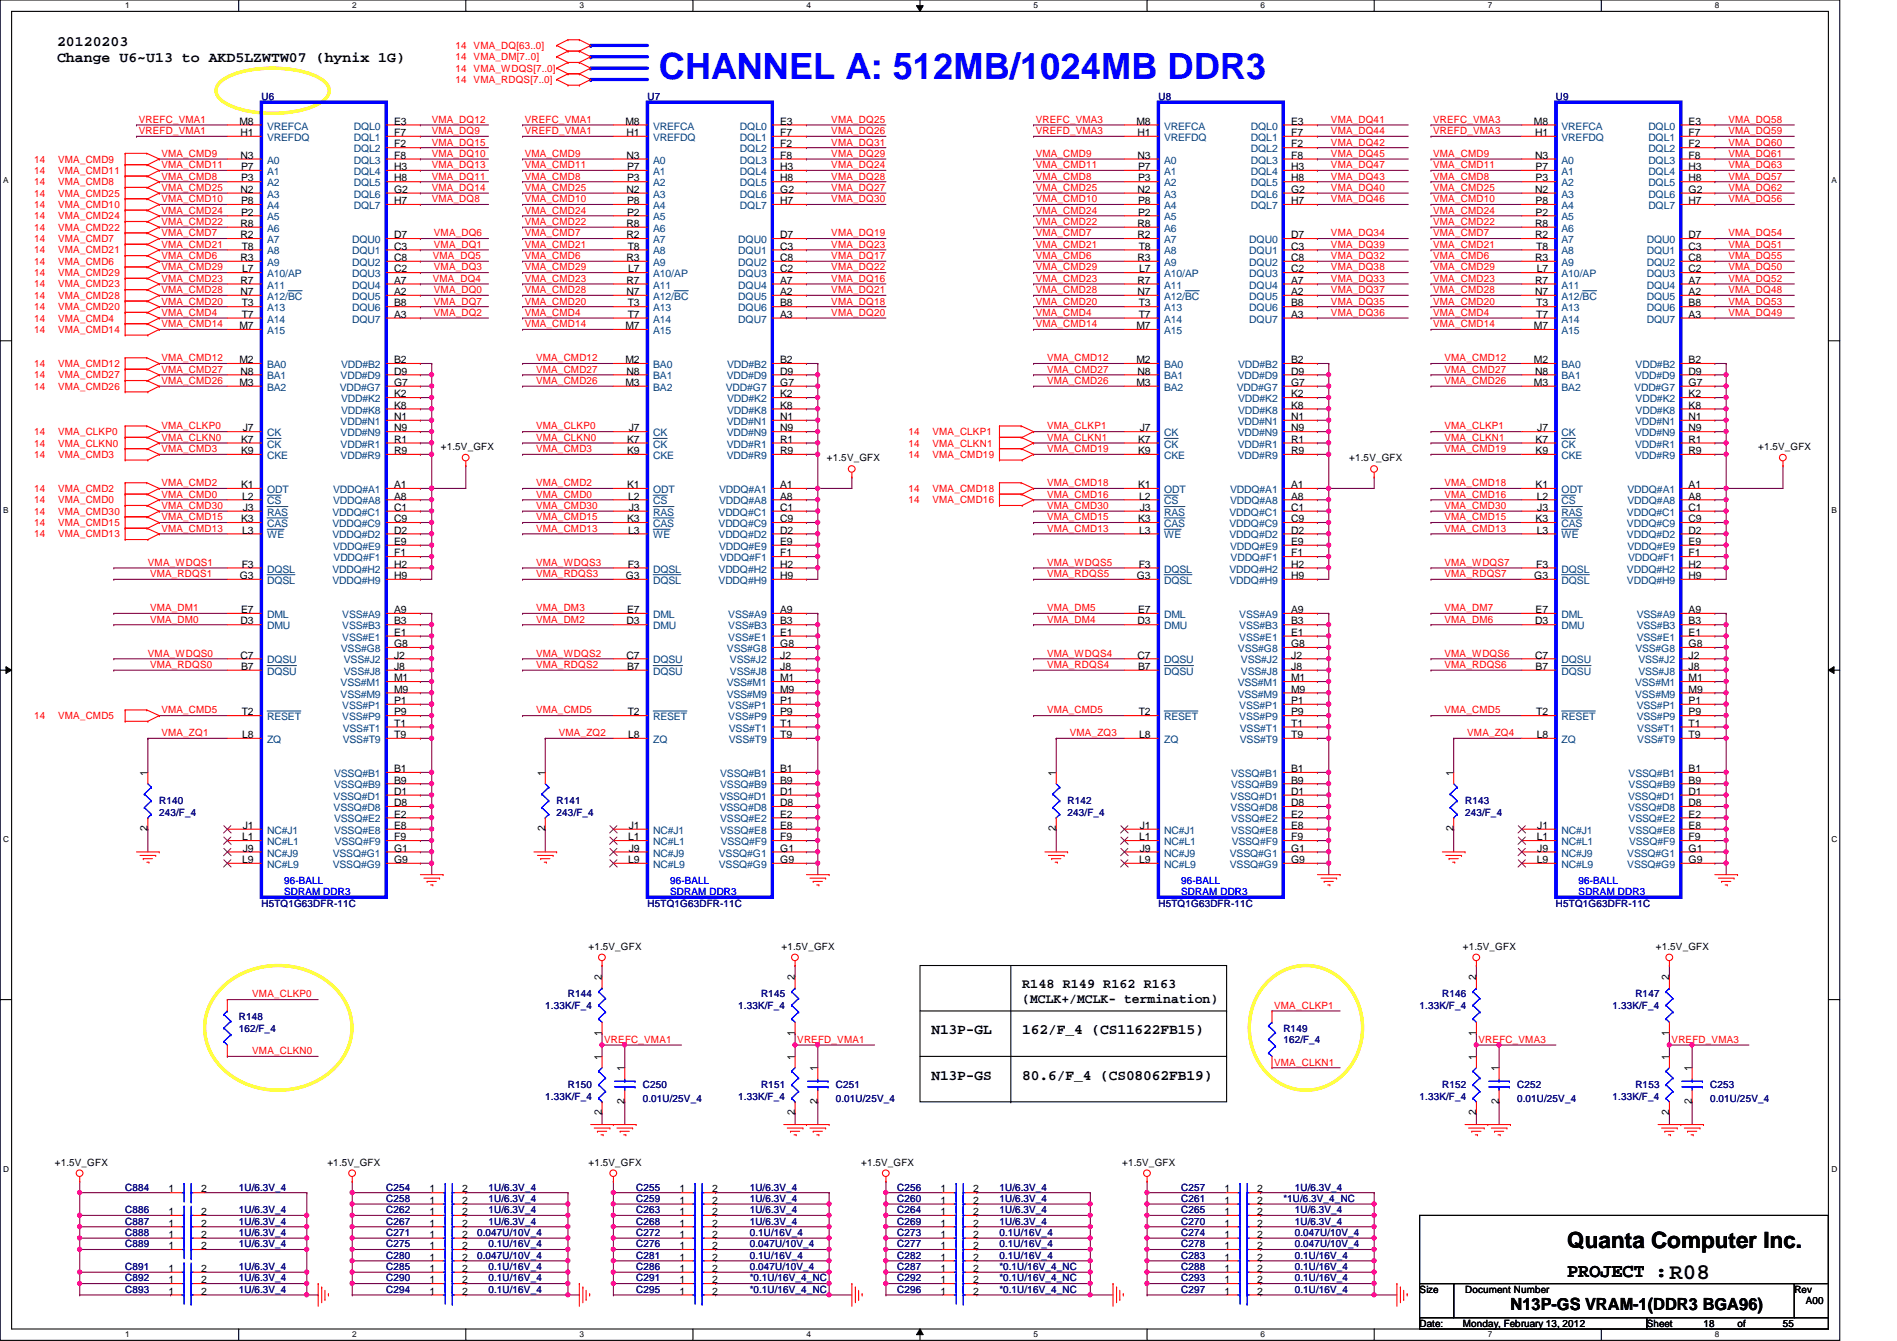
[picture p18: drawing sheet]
<svg xmlns="http://www.w3.org/2000/svg" width="297mm" height="210mm" viewBox="0 0 297 210" stroke-linecap="round" stroke-linejoin="round" font-family="sans-serif">
<defs><g id="words">
<text font-size="5.7" fill="#00f" x="103.2" y="12.4">CHANNEL A: 512MB/1024MB DDR3</text>
<g font-size="3.5">
<text x="245.4" y="195.3">Quanta Computer Inc.</text>
<text x="261.4" y="200.2">R08</text>
</g>
<text font-size="3" x="245.4" y="199.9">PROJECT :</text>
<text font-size="2.6" x="236.5" y="205.1">N13P-GS VRAM-1(DDR3 BGA96)</text>
<g font-size="2.3">
<text x="8.9" y="7.2">20120203</text>
<text x="8.9" y="9.7">Change U6~U13 to AKD5LZWTW07 (hynix 1G)</text>
<text x="145.8" y="161.9">N13P-GL</text>
<text x="160.1" y="161.9">162/F_4 (CS11622FB15)</text>
<text x="145.8" y="169">N13P-GS</text>
<text x="160.1" y="169">80.6/F_4 (CS08062FB19)</text>
</g>
<g font-size="2.1">
<text x="160.1" y="154.6">R148 R149 R162 R163</text>
<text x="160.1" y="157">(MCLK+/MCLK- termination)</text>
</g>
<g font-size="1.6" fill="#f00">
<text x="71.3" y="7.7">14 VMA_DQ[63..0]</text>
<text x="71.3" y="9.4">14 VMA_DM[7..0]</text>
<text x="71.3" y="11.2">14 VMA_WDQS[7..0]</text>
<text x="71.3" y="13">14 VMA_RDQS[7..0]</text>
<text x="21.7" y="19.2">VREFC_VMA1</text>
<text x="21.7" y="21">VREFD_VMA1</text>
<text x="67.6" y="22.8">VMA_DQ15</text>
<text x="67.6" y="19.2">VMA_DQ12</text>
<text x="67.6" y="21">VMA_DQ9</text>
<text x="82.2" y="19.2">VREFC_VMA1</text>
<text x="82.2" y="21">VREFD_VMA1</text>
<text x="130.2" y="22.8">VMA_DQ31</text>
<text x="130.2" y="19.2">VMA_DQ25</text>
<text x="130.2" y="21">VMA_DQ26</text>
<text x="162.2" y="19.2">VREFC_VMA3</text>
<text x="162.2" y="21">VREFD_VMA3</text>
<text x="208.4" y="21">VMA_DQ44</text>
<text x="208.4" y="19.2">VMA_DQ41</text>
<text x="208.4" y="22.8">VMA_DQ42</text>
<text x="224.4" y="19.2">VREFC_VMA3</text>
<text x="224.4" y="21">VREFD_VMA3</text>
<text x="270.6" y="21">VMA_DQ59</text>
<text x="270.6" y="19.2">VMA_DQ58</text>
<text x="270.6" y="22.8">VMA_DQ60</text>
<text x="5.4" y="25.4">14</text>
<text x="5.4" y="27.2">14</text>
<text x="5.4" y="29">14</text>
<text x="9.1" y="25.4">VMA_CMD9</text>
<text x="9.1" y="27.2">VMA_CMD11</text>
<text x="9.1" y="29">VMA_CMD8</text>
<text x="25.3" y="26.3">VMA_CMD11</text>
<text x="25.3" y="28.1">VMA_CMD8</text>
<text x="25.3" y="29.9">VMA_CMD25</text>
<text x="25.3" y="24.6">VMA_CMD9</text>
<text x="67.6" y="24.6">VMA_DQ10</text>
<text x="67.6" y="28.1">VMA_DQ11</text>
<text x="67.6" y="29.9">VMA_DQ14</text>
<text x="67.6" y="26.3">VMA_DQ13</text>
<text x="82.2" y="29.9">VMA_CMD25</text>
<text x="82.2" y="26.3">VMA_CMD11</text>
<text x="82.2" y="24.6">VMA_CMD9</text>
<text x="82.2" y="28.1">VMA_CMD8</text>
<text x="130.2" y="24.6">VMA_DQ29</text>
<text x="130.2" y="28.1">VMA_DQ28</text>
<text x="130.2" y="29.9">VMA_DQ27</text>
<text x="130.2" y="26.3">VMA_DQ24</text>
<text x="162.2" y="29.9">VMA_CMD25</text>
<text x="162.2" y="26.3">VMA_CMD11</text>
<text x="162.2" y="28.1">VMA_CMD8</text>
<text x="162.2" y="24.6">VMA_CMD9</text>
<text x="208.4" y="29.9">VMA_DQ40</text>
<text x="208.4" y="28.1">VMA_DQ43</text>
<text x="208.4" y="24.6">VMA_DQ45</text>
<text x="208.4" y="26.3">VMA_DQ47</text>
<text x="224.4" y="29.9">VMA_CMD25</text>
<text x="224.4" y="26.3">VMA_CMD11</text>
<text x="224.4" y="28.1">VMA_CMD8</text>
<text x="224.4" y="24.6">VMA_CMD9</text>
<text x="270.6" y="29.9">VMA_DQ62</text>
<text x="270.6" y="28.1">VMA_DQ57</text>
<text x="270.6" y="26.3">VMA_DQ63</text>
<text x="270.6" y="24.6">VMA_DQ61</text>
<text x="5.4" y="32.6">14</text>
<text x="5.4" y="34.3">14</text>
<text x="5.4" y="30.8">14</text>
<text x="9.1" y="32.6">VMA_CMD10</text>
<text x="9.1" y="34.3">VMA_CMD24</text>
<text x="9.1" y="30.8">VMA_CMD25</text>
<text x="25.3" y="33.4">VMA_CMD24</text>
<text x="25.3" y="31.7">VMA_CMD10</text>
<text x="25.3" y="35.2">VMA_CMD22</text>
<text x="67.6" y="31.7">VMA_DQ8</text>
<text x="82.2" y="35.2">VMA_CMD22</text>
<text x="82.2" y="33.4">VMA_CMD24</text>
<text x="82.2" y="31.7">VMA_CMD10</text>
<text x="130.2" y="31.7">VMA_DQ30</text>
<text x="162.2" y="35.2">VMA_CMD22</text>
<text x="162.2" y="31.7">VMA_CMD10</text>
<text x="162.2" y="33.4">VMA_CMD24</text>
<text x="208.4" y="31.7">VMA_DQ46</text>
<text x="224.4" y="35.2">VMA_CMD22</text>
<text x="224.4" y="31.7">VMA_CMD10</text>
<text x="224.4" y="33.4">VMA_CMD24</text>
<text x="270.6" y="31.7">VMA_DQ56</text>
<text x="5.4" y="37.9">14</text>
<text x="5.4" y="39.7">14</text>
<text x="5.4" y="36.1">14</text>
<text x="5.4" y="41.4">14</text>
<text x="9.1" y="37.9">VMA_CMD7</text>
<text x="9.1" y="39.7">VMA_CMD21</text>
<text x="9.1" y="36.1">VMA_CMD22</text>
<text x="9.1" y="41.4">VMA_CMD6</text>
<text x="25.3" y="38.8">VMA_CMD21</text>
<text x="25.3" y="37">VMA_CMD7</text>
<text x="25.3" y="40.6">VMA_CMD6</text>
<text x="67.8" y="40.6">VMA_DQ5</text>
<text x="67.9" y="37">VMA_DQ6</text>
<text x="67.9" y="38.8">VMA_DQ1</text>
<text x="82.2" y="40.6">VMA_CMD6</text>
<text x="82.2" y="38.8">VMA_CMD21</text>
<text x="82.2" y="37">VMA_CMD7</text>
<text x="130.2" y="40.6">VMA_DQ17</text>
<text x="130.2" y="37">VMA_DQ19</text>
<text x="130.2" y="38.8">VMA_DQ23</text>
<text x="162.2" y="40.6">VMA_CMD6</text>
<text x="162.2" y="38.8">VMA_CMD21</text>
<text x="162.2" y="37">VMA_CMD7</text>
<text x="208.4" y="38.8">VMA_DQ39</text>
<text x="208.4" y="40.6">VMA_DQ32</text>
<text x="208.4" y="37">VMA_DQ34</text>
<text x="224.4" y="40.6">VMA_CMD6</text>
<text x="224.4" y="38.8">VMA_CMD21</text>
<text x="224.4" y="37">VMA_CMD7</text>
<text x="270.6" y="37">VMA_DQ54</text>
<text x="270.6" y="40.6">VMA_DQ55</text>
<text x="270.6" y="38.8">VMA_DQ51</text>
<text x="5.4" y="45">14</text>
<text x="5.4" y="43.2">14</text>
<text x="5.4" y="46.8">14</text>
<text x="9.1" y="45">VMA_CMD23</text>
<text x="9.1" y="43.2">VMA_CMD29</text>
<text x="9.1" y="46.8">VMA_CMD28</text>
<text x="25.3" y="47.7">VMA_CMD20</text>
<text x="25.3" y="44.1">VMA_CMD23</text>
<text x="25.3" y="45.9">VMA_CMD28</text>
<text x="25.3" y="42.3">VMA_CMD29</text>
<text x="67.8" y="44.1">VMA_DQ4</text>
<text x="67.9" y="45.9">VMA_DQ0</text>
<text x="67.9" y="42.3">VMA_DQ3</text>
<text x="67.9" y="47.7">VMA_DQ7</text>
<text x="82.2" y="44.1">VMA_CMD23</text>
<text x="82.2" y="42.3">VMA_CMD29</text>
<text x="82.2" y="45.9">VMA_CMD28</text>
<text x="82.2" y="47.7">VMA_CMD20</text>
<text x="130.2" y="45.9">VMA_DQ21</text>
<text x="130.2" y="44.1">VMA_DQ16</text>
<text x="130.2" y="47.7">VMA_DQ18</text>
<text x="130.2" y="42.3">VMA_DQ22</text>
<text x="162.2" y="47.7">VMA_CMD20</text>
<text x="162.2" y="44.1">VMA_CMD23</text>
<text x="162.2" y="42.3">VMA_CMD29</text>
<text x="162.2" y="45.9">VMA_CMD28</text>
<text x="208.4" y="44.1">VMA_DQ33</text>
<text x="208.4" y="47.7">VMA_DQ35</text>
<text x="208.4" y="45.9">VMA_DQ37</text>
<text x="208.4" y="42.3">VMA_DQ38</text>
<text x="224.4" y="47.7">VMA_CMD20</text>
<text x="224.4" y="44.1">VMA_CMD23</text>
<text x="224.4" y="42.3">VMA_CMD29</text>
<text x="224.4" y="45.9">VMA_CMD28</text>
<text x="270.6" y="44.1">VMA_DQ52</text>
<text x="270.6" y="42.3">VMA_DQ50</text>
<text x="270.6" y="47.7">VMA_DQ53</text>
<text x="270.6" y="45.9">VMA_DQ48</text>
<text x="5.4" y="52.1">14</text>
<text x="5.4" y="48.6">14</text>
<text x="5.4" y="50.3">14</text>
<text x="9.1" y="52.1">VMA_CMD14</text>
<text x="9.1" y="48.6">VMA_CMD20</text>
<text x="9.1" y="50.3">VMA_CMD4</text>
<text x="25.3" y="49.4">VMA_CMD4</text>
<text x="25.3" y="51.2">VMA_CMD14</text>
<text x="67.9" y="49.4">VMA_DQ2</text>
<text x="82.2" y="49.4">VMA_CMD4</text>
<text x="82.2" y="51.2">VMA_CMD14</text>
<text x="130.2" y="49.4">VMA_DQ20</text>
<text x="162.2" y="49.4">VMA_CMD4</text>
<text x="162.2" y="51.2">VMA_CMD14</text>
<text x="208.4" y="49.4">VMA_DQ36</text>
<text x="224.4" y="49.4">VMA_CMD4</text>
<text x="224.4" y="51.2">VMA_CMD14</text>
<text x="270.6" y="49.4">VMA_DQ49</text>
<text x="5.4" y="57.4">14</text>
<text x="5.4" y="59.2">14</text>
<text x="9.1" y="57.4">VMA_CMD12</text>
<text x="9.1" y="59.2">VMA_CMD27</text>
<text x="25.3" y="58.3">VMA_CMD27</text>
<text x="25.3" y="56.6">VMA_CMD12</text>
<text x="83.9" y="56.6">VMA_CMD12</text>
<text x="83.9" y="58.3">VMA_CMD27</text>
<text x="164" y="56.6">VMA_CMD12</text>
<text x="164" y="58.3">VMA_CMD27</text>
<text x="226.2" y="56.6">VMA_CMD12</text>
<text x="226.2" y="58.3">VMA_CMD27</text>
<text x="5.4" y="61">14</text>
<text x="9.1" y="61">VMA_CMD26</text>
<text x="25.3" y="60.1">VMA_CMD26</text>
<text x="83.9" y="60.1">VMA_CMD26</text>
<text x="164" y="60.1">VMA_CMD26</text>
<text x="226.2" y="60.1">VMA_CMD26</text>
<text x="5.4" y="68.1">14</text>
<text x="5.4" y="69.9">14</text>
<text x="5.4" y="71.7">14</text>
<text x="9.1" y="68.1">VMA_CLKP0</text>
<text x="9.1" y="69.9">VMA_CLKN0</text>
<text x="9.1" y="71.7">VMA_CMD3</text>
<text x="25.3" y="70.8">VMA_CMD3</text>
<text x="25.3" y="67.2">VMA_CLKP0</text>
<text x="25.3" y="69">VMA_CLKN0</text>
<text x="83.9" y="70.8">VMA_CMD3</text>
<text x="83.9" y="67.2">VMA_CLKP0</text>
<text x="83.9" y="69">VMA_CLKN0</text>
<text x="142.3" y="68.1">14</text>
<text x="142.3" y="69.9">14</text>
<text x="142.3" y="71.7">14</text>
<text x="146" y="68.1">VMA_CLKP1</text>
<text x="146" y="69.9">VMA_CLKN1</text>
<text x="146" y="71.7">VMA_CMD19</text>
<text x="164" y="70.8">VMA_CMD19</text>
<text x="164" y="67.2">VMA_CLKP1</text>
<text x="164" y="69">VMA_CLKN1</text>
<text x="226.2" y="67.2">VMA_CLKP1</text>
<text x="226.2" y="69">VMA_CLKN1</text>
<text x="226.2" y="70.8">VMA_CMD19</text>
<text x="5.4" y="77">14</text>
<text x="9.1" y="77">VMA_CMD2</text>
<text x="25.3" y="76.1">VMA_CMD2</text>
<text x="25.3" y="77.9">VMA_CMD0</text>
<text x="83.9" y="77.9">VMA_CMD0</text>
<text x="83.9" y="76.1">VMA_CMD2</text>
<text x="142.3" y="77">14</text>
<text x="146" y="77">VMA_CMD18</text>
<text x="164" y="76.1">VMA_CMD18</text>
<text x="164" y="77.9">VMA_CMD16</text>
<text x="226.2" y="76.1">VMA_CMD18</text>
<text x="226.2" y="77.9">VMA_CMD16</text>
<text x="5.4" y="82.3">14</text>
<text x="5.4" y="80.6">14</text>
<text x="5.4" y="78.8">14</text>
<text x="9.1" y="82.3">VMA_CMD15</text>
<text x="9.1" y="80.6">VMA_CMD30</text>
<text x="9.1" y="78.8">VMA_CMD0</text>
<text x="25.3" y="81.4">VMA_CMD15</text>
<text x="25.3" y="83.2">VMA_CMD13</text>
<text x="25.3" y="79.7">VMA_CMD30</text>
<text x="83.9" y="83.2">VMA_CMD13</text>
<text x="83.9" y="81.4">VMA_CMD15</text>
<text x="83.9" y="79.7">VMA_CMD30</text>
<text x="142.3" y="78.8">14</text>
<text x="146" y="78.8">VMA_CMD16</text>
<text x="164" y="79.7">VMA_CMD30</text>
<text x="164" y="83.2">VMA_CMD13</text>
<text x="164" y="81.4">VMA_CMD15</text>
<text x="226.2" y="79.7">VMA_CMD30</text>
<text x="226.2" y="83.2">VMA_CMD13</text>
<text x="226.2" y="81.4">VMA_CMD15</text>
<text x="5.4" y="84.1">14</text>
<text x="9.1" y="84.1">VMA_CMD13</text>
<text x="23.2" y="88.6">VMA_WDQS1</text>
<text x="83.9" y="88.6">VMA_WDQS3</text>
<text x="164" y="88.6">VMA_WDQS5</text>
<text x="226.2" y="88.6">VMA_WDQS7</text>
<text x="23.5" y="95.7">VMA_DM1</text>
<text x="23.5" y="90.3">VMA_RDQS1</text>
<text x="83.9" y="90.3">VMA_RDQS3</text>
<text x="83.9" y="95.7">VMA_DM3</text>
<text x="164" y="90.3">VMA_RDQS5</text>
<text x="164" y="95.7">VMA_DM5</text>
<text x="226.2" y="90.3">VMA_RDQS7</text>
<text x="226.2" y="95.7">VMA_DM7</text>
<text x="23.5" y="97.5">VMA_DM0</text>
<text x="83.9" y="97.5">VMA_DM2</text>
<text x="164" y="97.5">VMA_DM4</text>
<text x="226.2" y="97.5">VMA_DM6</text>
<text x="23.2" y="102.8">VMA_WDQS0</text>
<text x="23.5" y="104.6">VMA_RDQS0</text>
<text x="83.9" y="104.6">VMA_RDQS2</text>
<text x="83.9" y="102.8">VMA_WDQS2</text>
<text x="164" y="104.6">VMA_RDQS4</text>
<text x="164" y="102.8">VMA_WDQS4</text>
<text x="226.2" y="104.6">VMA_RDQS6</text>
<text x="226.2" y="102.8">VMA_WDQS6</text>
<text x="5.4" y="112.6">14</text>
<text x="9.1" y="112.6">VMA_CMD5</text>
<text x="25.3" y="111.7">VMA_CMD5</text>
<text x="83.9" y="111.7">VMA_CMD5</text>
<text x="164" y="111.7">VMA_CMD5</text>
<text x="226.2" y="111.7">VMA_CMD5</text>
<text x="25.3" y="115.2">VMA_ZQ1</text>
<text x="87.5" y="115.2">VMA_ZQ2</text>
<text x="167.5" y="115.2">VMA_ZQ3</text>
<text x="229.7" y="115.2">VMA_ZQ4</text>
<text x="39.5" y="156.1">VMA_CLKP0</text>
<text x="199.5" y="157.9">VMA_CLKP1</text>
<text x="39.5" y="165">VMA_CLKN0</text>
<text x="94.6" y="163.2">VREFC_VMA1</text>
<text x="124.8" y="163.2">VREFD_VMA1</text>
<text x="199.5" y="166.8">VMA_CLKN1</text>
<text x="231.5" y="163.2">VREFC_VMA3</text>
<text x="261.7" y="163.2">VREFD_VMA3</text>
</g>
<g font-size="1.6" fill="#000080">
<text x="40.9" y="15.7">U6</text>
<text x="101.4" y="15.7">U7</text>
<text x="181.4" y="15.7">U8</text>
<text x="243.6" y="15.7">U9</text>
<text x="24.9" y="125.9">R140</text>
<text x="87.2" y="125.9">R141</text>
<text x="167.2" y="125.9">R142</text>
<text x="229.4" y="125.9">R143</text>
<text x="24.9" y="127.7">243/F_4</text>
<text x="87.2" y="127.7">243/F_4</text>
<text x="167.2" y="127.7">243/F_4</text>
<text x="229.4" y="127.7">243/F_4</text>
<text x="40.9" y="141.9">H5TQ1G63DFR-11C</text>
<text x="101.4" y="141.9">H5TQ1G63DFR-11C</text>
<text x="181.4" y="141.9">H5TQ1G63DFR-11C</text>
<text x="243.6" y="141.9">H5TQ1G63DFR-11C</text>
<text x="37.4" y="159.7">R148</text>
<text x="37.4" y="161.5">162/F_4</text>
<text x="85.4" y="157.9">1.33K/F_4</text>
<text x="88.9" y="156.1">R144</text>
<text x="115.6" y="157.9">1.33K/F_4</text>
<text x="119.2" y="156.1">R145</text>
<text x="201" y="161.5">R149</text>
<text x="222.3" y="157.9">1.33K/F_4</text>
<text x="225.8" y="156.1">R146</text>
<text x="252.5" y="157.9">1.33K/F_4</text>
<text x="256.1" y="156.1">R147</text>
<text x="201" y="163.2">162/F_4</text>
<text x="85.4" y="172.1">1.33K/F_4</text>
<text x="88.9" y="170.3">R150</text>
<text x="100.7" y="170.3">C250</text>
<text x="100.7" y="172.5">0.01U/25V_4</text>
<text x="115.6" y="172.1">1.33K/F_4</text>
<text x="119.2" y="170.3">R151</text>
<text x="130.9" y="170.3">C251</text>
<text x="130.9" y="172.5">0.01U/25V_4</text>
<text x="222.3" y="172.1">1.33K/F_4</text>
<text x="225.8" y="170.3">R152</text>
<text x="237.6" y="170.3">C252</text>
<text x="237.6" y="172.5">0.01U/25V_4</text>
<text x="252.5" y="172.1">1.33K/F_4</text>
<text x="256.1" y="170.3">R153</text>
<text x="267.8" y="170.3">C253</text>
<text x="267.8" y="172.5">0.01U/25V_4</text>
<text x="19.6" y="186.4">C884</text>
<text x="19.6" y="189.9">C886</text>
<text x="19.6" y="191.7">C887</text>
<text x="37.4" y="186.4">1U/6.3V_4</text>
<text x="37.4" y="189.9">1U/6.3V_4</text>
<text x="37.4" y="191.7">1U/6.3V_4</text>
<text x="60.5" y="189.9">C262</text>
<text x="60.5" y="188.1">C258</text>
<text x="60.5" y="191.7">C267</text>
<text x="60.5" y="186.4">C254</text>
<text x="76.5" y="189.9">1U/6.3V_4</text>
<text x="76.5" y="188.1">1U/6.3V_4</text>
<text x="76.5" y="191.7">1U/6.3V_4</text>
<text x="76.5" y="186.4">1U/6.3V_4</text>
<text x="99.6" y="191.7">C268</text>
<text x="99.6" y="186.4">C255</text>
<text x="99.6" y="188.1">C259</text>
<text x="99.6" y="189.9">C263</text>
<text x="117.4" y="191.7">1U/6.3V_4</text>
<text x="117.4" y="186.4">1U/6.3V_4</text>
<text x="117.4" y="188.1">1U/6.3V_4</text>
<text x="117.4" y="189.9">1U/6.3V_4</text>
<text x="140.5" y="189.9">C264</text>
<text x="140.5" y="188.1">C260</text>
<text x="140.5" y="186.4">C256</text>
<text x="140.5" y="191.7">C269</text>
<text x="156.5" y="189.9">1U/6.3V_4</text>
<text x="156.5" y="188.1">1U/6.3V_4</text>
<text x="156.5" y="186.4">1U/6.3V_4</text>
<text x="156.5" y="191.7">1U/6.3V_4</text>
<text x="185" y="186.4">C257</text>
<text x="185" y="189.9">C265</text>
<text x="185" y="191.7">C270</text>
<text x="185" y="188.1">C261</text>
<text x="201" y="188.1">*1U/6.3V_4_NC</text>
<text x="202.7" y="186.4">1U/6.3V_4</text>
<text x="202.7" y="189.9">1U/6.3V_4</text>
<text x="202.7" y="191.7">1U/6.3V_4</text>
<text x="19.6" y="195.2">C889</text>
<text x="19.6" y="193.5">C888</text>
<text x="37.4" y="195.2">1U/6.3V_4</text>
<text x="37.4" y="193.5">1U/6.3V_4</text>
<text x="60.5" y="193.5">C271</text>
<text x="60.5" y="195.2">C275</text>
<text x="60.5" y="197">C280</text>
<text x="74.7" y="193.5">0.047U/10V_4</text>
<text x="74.7" y="197">0.047U/10V_4</text>
<text x="76.5" y="195.2">0.1U/16V_4</text>
<text x="99.6" y="197">C281</text>
<text x="99.6" y="195.2">C276</text>
<text x="99.6" y="193.5">C272</text>
<text x="117.4" y="197">0.1U/16V_4</text>
<text x="117.4" y="195.2">0.047U/10V_4</text>
<text x="117.4" y="193.5">0.1U/16V_4</text>
<text x="140.5" y="195.2">C277</text>
<text x="140.5" y="197">C282</text>
<text x="140.5" y="193.5">C273</text>
<text x="156.5" y="195.2">0.1U/16V_4</text>
<text x="156.5" y="197">0.1U/16V_4</text>
<text x="156.5" y="193.5">0.1U/16V_4</text>
<text x="185" y="197">C283</text>
<text x="185" y="195.2">C278</text>
<text x="185" y="193.5">C274</text>
<text x="202.7" y="197">0.1U/16V_4</text>
<text x="202.7" y="195.2">0.047U/10V_4</text>
<text x="202.7" y="193.5">0.047U/10V_4</text>
<text x="19.6" y="198.8">C891</text>
<text x="19.6" y="200.6">C892</text>
<text x="19.6" y="202.4">C893</text>
<text x="37.4" y="198.8">1U/6.3V_4</text>
<text x="37.4" y="200.6">1U/6.3V_4</text>
<text x="37.4" y="202.4">1U/6.3V_4</text>
<text x="60.5" y="202.4">C294</text>
<text x="60.5" y="198.8">C285</text>
<text x="60.5" y="200.6">C290</text>
<text x="76.5" y="202.4">0.1U/16V_4</text>
<text x="76.5" y="198.8">0.1U/16V_4</text>
<text x="76.5" y="200.6">0.1U/16V_4</text>
<text x="99.6" y="198.8">C286</text>
<text x="99.6" y="200.6">C291</text>
<text x="99.6" y="202.4">C295</text>
<text x="117.4" y="198.8">0.047U/10V_4</text>
<text x="117.4" y="200.6">*0.1U/16V_4_NC</text>
<text x="117.4" y="202.4">*0.1U/16V_4_NC</text>
<text x="140.5" y="200.6">C292</text>
<text x="140.5" y="198.8">C287</text>
<text x="140.5" y="202.4">C296</text>
<text x="156.5" y="200.6">*0.1U/16V_4_NC</text>
<text x="156.5" y="198.8">*0.1U/16V_4_NC</text>
<text x="156.5" y="202.4">*0.1U/16V_4_NC</text>
<text x="185" y="202.4">C297</text>
<text x="185" y="200.6">C293</text>
<text x="185" y="198.8">C288</text>
<text x="202.7" y="202.4">0.1U/16V_4</text>
<text x="202.7" y="200.6">0.1U/16V_4</text>
<text x="202.7" y="198.8">0.1U/16V_4</text>
</g>
<g font-size="1.6">
<text x="37.5" y="19.5">M8</text>
<text x="37.7" y="21.3">H1</text>
<text x="61.7" y="19.5">E3</text>
<text x="61.7" y="21.3">F7</text>
<text x="61.7" y="23.1">F2</text>
<text x="98" y="19.5">M8</text>
<text x="98.1" y="21.3">H1</text>
<text x="122.2" y="19.5">E3</text>
<text x="122.2" y="21.3">F7</text>
<text x="122.2" y="23.1">F2</text>
<text x="178" y="19.5">M8</text>
<text x="178.1" y="21.3">H1</text>
<text x="202.2" y="19.5">E3</text>
<text x="202.2" y="21.3">F7</text>
<text x="202.2" y="23.1">F2</text>
<text x="240.2" y="19.5">M8</text>
<text x="240.4" y="21.3">H1</text>
<text x="264.4" y="19.5">E3</text>
<text x="264.4" y="21.3">F7</text>
<text x="264.4" y="23.1">F2</text>
<text x="37.7" y="24.8">N3</text>
<text x="37.8" y="28.4">P3</text>
<text x="37.8" y="26.6">P7</text>
<text x="61.7" y="24.8">F8</text>
<text x="61.7" y="26.6">H3</text>
<text x="61.7" y="28.4">H8</text>
<text x="98.1" y="24.8">N3</text>
<text x="98.2" y="28.4">P3</text>
<text x="98.2" y="26.6">P7</text>
<text x="122.2" y="24.8">F8</text>
<text x="122.2" y="26.6">H3</text>
<text x="122.2" y="28.4">H8</text>
<text x="178.1" y="24.8">N3</text>
<text x="178.2" y="28.4">P3</text>
<text x="178.2" y="26.6">P7</text>
<text x="202.2" y="24.8">F8</text>
<text x="202.2" y="26.6">H3</text>
<text x="202.2" y="28.4">H8</text>
<text x="240.4" y="24.8">N3</text>
<text x="240.5" y="28.4">P3</text>
<text x="240.5" y="26.6">P7</text>
<text x="264.4" y="24.8">F8</text>
<text x="264.4" y="26.6">H3</text>
<text x="264.4" y="28.4">H8</text>
<text x="37.7" y="30.2">N2</text>
<text x="37.7" y="35.5">R8</text>
<text x="37.8" y="32">P8</text>
<text x="37.8" y="33.7">P2</text>
<text x="61.7" y="30.2">G2</text>
<text x="61.7" y="32">H7</text>
<text x="98.1" y="30.2">N2</text>
<text x="98.1" y="35.5">R8</text>
<text x="98.2" y="32">P8</text>
<text x="98.2" y="33.7">P2</text>
<text x="122.2" y="30.2">G2</text>
<text x="122.2" y="32">H7</text>
<text x="178.1" y="30.2">N2</text>
<text x="178.1" y="35.5">R8</text>
<text x="178.2" y="32">P8</text>
<text x="178.2" y="33.7">P2</text>
<text x="202.2" y="30.2">G2</text>
<text x="202.2" y="32">H7</text>
<text x="240.4" y="30.2">N2</text>
<text x="240.4" y="35.5">R8</text>
<text x="240.5" y="32">P8</text>
<text x="240.5" y="33.7">P2</text>
<text x="264.4" y="30.2">G2</text>
<text x="264.4" y="32">H7</text>
<text x="37.7" y="37.3">R2</text>
<text x="37.7" y="40.9">R3</text>
<text x="37.8" y="39.1">T8</text>
<text x="61.7" y="39.1">C3</text>
<text x="61.7" y="40.9">C8</text>
<text x="61.7" y="37.3">D7</text>
<text x="98.1" y="37.3">R2</text>
<text x="98.1" y="40.9">R3</text>
<text x="98.3" y="39.1">T8</text>
<text x="122.2" y="39.1">C3</text>
<text x="122.2" y="40.9">C8</text>
<text x="122.2" y="37.3">D7</text>
<text x="178.1" y="37.3">R2</text>
<text x="178.1" y="40.9">R3</text>
<text x="178.3" y="39.1">T8</text>
<text x="202.2" y="39.1">C3</text>
<text x="202.2" y="40.9">C8</text>
<text x="202.2" y="37.3">D7</text>
<text x="240.4" y="37.3">R2</text>
<text x="240.4" y="40.9">R3</text>
<text x="240.5" y="39.1">T8</text>
<text x="264.4" y="39.1">C3</text>
<text x="264.4" y="40.9">C8</text>
<text x="264.4" y="37.3">D7</text>
<text x="37.7" y="44.4">R7</text>
<text x="37.7" y="46.2">N7</text>
<text x="37.8" y="48">T3</text>
<text x="37.9" y="42.6">L7</text>
<text x="61.7" y="42.6">C2</text>
<text x="61.7" y="44.4">A7</text>
<text x="61.7" y="46.2">A2</text>
<text x="61.7" y="48">B8</text>
<text x="98.1" y="44.4">R7</text>
<text x="98.1" y="46.2">N7</text>
<text x="98.3" y="48">T3</text>
<text x="98.4" y="42.6">L7</text>
<text x="122.2" y="42.6">C2</text>
<text x="122.2" y="44.4">A7</text>
<text x="122.2" y="46.2">A2</text>
<text x="122.2" y="48">B8</text>
<text x="178.1" y="44.4">R7</text>
<text x="178.1" y="46.2">N7</text>
<text x="178.3" y="48">T3</text>
<text x="178.4" y="42.6">L7</text>
<text x="202.2" y="42.6">C2</text>
<text x="202.2" y="44.4">A7</text>
<text x="202.2" y="46.2">A2</text>
<text x="202.2" y="48">B8</text>
<text x="240.4" y="44.4">R7</text>
<text x="240.4" y="46.2">N7</text>
<text x="240.5" y="48">T3</text>
<text x="240.6" y="42.6">L7</text>
<text x="264.4" y="42.6">C2</text>
<text x="264.4" y="44.4">A7</text>
<text x="264.4" y="46.2">A2</text>
<text x="264.4" y="48">B8</text>
<text x="37.5" y="51.5">M7</text>
<text x="37.8" y="49.7">T7</text>
<text x="61.7" y="49.7">A3</text>
<text x="98" y="51.5">M7</text>
<text x="98.3" y="49.7">T7</text>
<text x="122.2" y="49.7">A3</text>
<text x="178" y="51.5">M7</text>
<text x="178.3" y="49.7">T7</text>
<text x="202.2" y="49.7">A3</text>
<text x="240.2" y="51.5">M7</text>
<text x="240.5" y="49.7">T7</text>
<text x="264.4" y="49.7">A3</text>
<text x="37.5" y="56.9">M2</text>
<text x="37.7" y="58.6">N8</text>
<text x="61.7" y="56.9">B2</text>
<text x="61.7" y="58.6">D9</text>
<text x="98" y="56.9">M2</text>
<text x="98.1" y="58.6">N8</text>
<text x="122.2" y="56.9">B2</text>
<text x="122.2" y="58.6">D9</text>
<text x="178" y="56.9">M2</text>
<text x="178.1" y="58.6">N8</text>
<text x="202.2" y="56.9">B2</text>
<text x="202.2" y="58.6">D9</text>
<text x="240.2" y="56.9">M2</text>
<text x="240.4" y="58.6">N8</text>
<text x="264.4" y="56.9">B2</text>
<text x="264.4" y="58.6">D9</text>
<text x="37.5" y="60.4">M3</text>
<text x="61.7" y="60.4">G7</text>
<text x="61.7" y="62.2">K2</text>
<text x="61.7" y="64">K8</text>
<text x="61.7" y="65.7">N1</text>
<text x="98" y="60.4">M3</text>
<text x="122.2" y="60.4">G7</text>
<text x="122.2" y="62.2">K2</text>
<text x="122.2" y="64">K8</text>
<text x="122.2" y="65.7">N1</text>
<text x="178" y="60.4">M3</text>
<text x="202.2" y="60.4">G7</text>
<text x="202.2" y="62.2">K2</text>
<text x="202.2" y="64">K8</text>
<text x="202.2" y="65.7">N1</text>
<text x="240.2" y="60.4">M3</text>
<text x="264.4" y="60.4">G7</text>
<text x="264.4" y="62.2">K2</text>
<text x="264.4" y="64">K8</text>
<text x="264.4" y="65.7">N1</text>
<text x="37.8" y="71.1">K9</text>
<text x="37.8" y="69.3">K7</text>
<text x="38" y="67.5">J7</text>
<text x="61.7" y="67.5">N9</text>
<text x="61.7" y="69.3">R1</text>
<text x="61.7" y="71.1">R9</text>
<text x="69" y="70.4">+1.5V_GFX</text>
<text x="98.2" y="71.1">K9</text>
<text x="98.2" y="69.3">K7</text>
<text x="98.5" y="67.5">J7</text>
<text x="122.2" y="67.5">N9</text>
<text x="122.2" y="69.3">R1</text>
<text x="122.2" y="71.1">R9</text>
<text x="178.2" y="71.1">K9</text>
<text x="178.2" y="69.3">K7</text>
<text x="178.5" y="67.5">J7</text>
<text x="202.2" y="67.5">N9</text>
<text x="202.2" y="69.3">R1</text>
<text x="202.2" y="71.1">R9</text>
<text x="240.5" y="71.1">K9</text>
<text x="240.5" y="69.3">K7</text>
<text x="240.7" y="67.5">J7</text>
<text x="264.4" y="67.5">N9</text>
<text x="264.4" y="69.3">R1</text>
<text x="264.4" y="71.1">R9</text>
<text x="275.3" y="70.4">+1.5V_GFX</text>
<text x="37.8" y="76.4">K1</text>
<text x="61.7" y="76.4">A1</text>
<text x="98.2" y="76.4">K1</text>
<text x="122.2" y="76.4">A1</text>
<text x="129.5" y="72.2">+1.5V_GFX</text>
<text x="178.2" y="76.4">K1</text>
<text x="202.2" y="76.4">A1</text>
<text x="211.3" y="72.2">+1.5V_GFX</text>
<text x="240.5" y="76.4">K1</text>
<text x="264.4" y="76.4">A1</text>
<text x="37.8" y="81.7">K3</text>
<text x="37.9" y="83.5">L3</text>
<text x="37.9" y="78.2">L2</text>
<text x="38" y="80">J3</text>
<text x="61.7" y="78.2">A8</text>
<text x="61.7" y="80">C1</text>
<text x="61.7" y="81.7">C9</text>
<text x="61.7" y="83.5">D2</text>
<text x="98.2" y="81.7">K3</text>
<text x="98.4" y="83.5">L3</text>
<text x="98.4" y="78.2">L2</text>
<text x="98.5" y="80">J3</text>
<text x="122.2" y="78.2">A8</text>
<text x="122.2" y="80">C1</text>
<text x="122.2" y="81.7">C9</text>
<text x="122.2" y="83.5">D2</text>
<text x="178.2" y="81.7">K3</text>
<text x="178.4" y="83.5">L3</text>
<text x="178.4" y="78.2">L2</text>
<text x="178.5" y="80">J3</text>
<text x="202.2" y="78.2">A8</text>
<text x="202.2" y="80">C1</text>
<text x="202.2" y="81.7">C9</text>
<text x="202.2" y="83.5">D2</text>
<text x="240.5" y="81.7">K3</text>
<text x="240.6" y="83.5">L3</text>
<text x="240.6" y="78.2">L2</text>
<text x="240.7" y="80">J3</text>
<text x="264.4" y="78.2">A8</text>
<text x="264.4" y="80">C1</text>
<text x="264.4" y="81.7">C9</text>
<text x="264.4" y="83.5">D2</text>
<text x="37.8" y="88.9">F3</text>
<text x="61.7" y="85.3">E9</text>
<text x="61.7" y="87.1">F1</text>
<text x="61.7" y="88.9">H2</text>
<text x="98.3" y="88.9">F3</text>
<text x="122.2" y="85.3">E9</text>
<text x="122.2" y="87.1">F1</text>
<text x="122.2" y="88.9">H2</text>
<text x="178.3" y="88.9">F3</text>
<text x="202.2" y="85.3">E9</text>
<text x="202.2" y="87.1">F1</text>
<text x="202.2" y="88.9">H2</text>
<text x="240.5" y="88.9">F3</text>
<text x="264.4" y="85.3">E9</text>
<text x="264.4" y="87.1">F1</text>
<text x="264.4" y="88.9">H2</text>
<text x="37.5" y="90.6">G3</text>
<text x="37.8" y="96">E7</text>
<text x="61.7" y="96">A9</text>
<text x="61.7" y="90.6">H9</text>
<text x="98" y="90.6">G3</text>
<text x="98.2" y="96">E7</text>
<text x="122.2" y="96">A9</text>
<text x="122.2" y="90.6">H9</text>
<text x="178" y="90.6">G3</text>
<text x="178.2" y="96">E7</text>
<text x="202.2" y="96">A9</text>
<text x="202.2" y="90.6">H9</text>
<text x="240.2" y="90.6">G3</text>
<text x="240.5" y="96">E7</text>
<text x="264.4" y="96">A9</text>
<text x="264.4" y="90.6">H9</text>
<text x="37.7" y="97.7">D3</text>
<text x="61.7" y="99.5">E1</text>
<text x="61.7" y="97.7">B3</text>
<text x="61.7" y="101.3">G8</text>
<text x="98.1" y="97.7">D3</text>
<text x="122.2" y="99.5">E1</text>
<text x="122.2" y="97.7">B3</text>
<text x="122.2" y="101.3">G8</text>
<text x="178.1" y="97.7">D3</text>
<text x="202.2" y="99.5">E1</text>
<text x="202.2" y="97.7">B3</text>
<text x="202.2" y="101.3">G8</text>
<text x="240.4" y="97.7">D3</text>
<text x="264.4" y="99.5">E1</text>
<text x="264.4" y="97.7">B3</text>
<text x="264.4" y="101.3">G8</text>
<text x="37.7" y="103.1">C7</text>
<text x="37.8" y="104.9">B7</text>
<text x="61.7" y="103.1">J2</text>
<text x="61.7" y="104.9">J8</text>
<text x="61.7" y="106.6">M1</text>
<text x="98.1" y="103.1">C7</text>
<text x="98.2" y="104.9">B7</text>
<text x="122.2" y="103.1">J2</text>
<text x="122.2" y="104.9">J8</text>
<text x="122.2" y="106.6">M1</text>
<text x="178.1" y="103.1">C7</text>
<text x="178.2" y="104.9">B7</text>
<text x="202.2" y="103.1">J2</text>
<text x="202.2" y="104.9">J8</text>
<text x="202.2" y="106.6">M1</text>
<text x="240.4" y="103.1">C7</text>
<text x="240.5" y="104.9">B7</text>
<text x="264.4" y="103.1">J2</text>
<text x="264.4" y="104.9">J8</text>
<text x="264.4" y="106.6">M1</text>
<text x="37.8" y="112">T2</text>
<text x="61.7" y="108.4">M9</text>
<text x="61.7" y="110.2">P1</text>
<text x="61.7" y="112">P9</text>
<text x="61.7" y="113.7">T1</text>
<text x="98.3" y="112">T2</text>
<text x="122.2" y="108.4">M9</text>
<text x="122.2" y="110.2">P1</text>
<text x="122.2" y="112">P9</text>
<text x="122.2" y="113.7">T1</text>
<text x="178.3" y="112">T2</text>
<text x="202.2" y="108.4">M9</text>
<text x="202.2" y="110.2">P1</text>
<text x="202.2" y="112">P9</text>
<text x="202.2" y="113.7">T1</text>
<text x="240.5" y="112">T2</text>
<text x="264.4" y="108.4">M9</text>
<text x="264.4" y="110.2">P1</text>
<text x="264.4" y="112">P9</text>
<text x="264.4" y="113.7">T1</text>
<text x="37.9" y="115.5">L8</text>
<text x="61.7" y="115.5">T9</text>
<text x="98.4" y="115.5">L8</text>
<text x="122.2" y="115.5">T9</text>
<text x="178.4" y="115.5">L8</text>
<text x="202.2" y="115.5">T9</text>
<text x="240.6" y="115.5">L8</text>
<text x="264.4" y="115.5">T9</text>
<text x="23.1" y="121.5" transform="rotate(-90 23.1 121.5)">1</text>
<text x="61.7" y="124.4">D1</text>
<text x="61.7" y="120.9">B1</text>
<text x="61.7" y="122.6">B9</text>
<text x="85.3" y="121.5" transform="rotate(-90 85.3 121.5)">1</text>
<text x="122.2" y="124.4">D1</text>
<text x="122.2" y="120.9">B1</text>
<text x="122.2" y="122.6">B9</text>
<text x="165.4" y="121.5" transform="rotate(-90 165.4 121.5)">1</text>
<text x="202.2" y="124.4">D1</text>
<text x="202.2" y="120.9">B1</text>
<text x="202.2" y="122.6">B9</text>
<text x="227.6" y="121.5" transform="rotate(-90 227.6 121.5)">1</text>
<text x="264.4" y="124.4">D1</text>
<text x="264.4" y="120.9">B1</text>
<text x="264.4" y="122.6">B9</text>
<text x="23.1" y="130.1" transform="rotate(-90 23.1 130.1)">2</text>
<text x="37.9" y="131.5">L1</text>
<text x="38" y="129.8">J1</text>
<text x="61.7" y="126.2">D8</text>
<text x="61.7" y="128">E2</text>
<text x="61.7" y="129.8">E8</text>
<text x="61.7" y="131.5">F9</text>
<text x="85.3" y="130.1" transform="rotate(-90 85.3 130.1)">2</text>
<text x="98.4" y="131.5">L1</text>
<text x="98.5" y="129.8">J1</text>
<text x="122.2" y="126.2">D8</text>
<text x="122.2" y="128">E2</text>
<text x="122.2" y="129.8">E8</text>
<text x="122.2" y="131.5">F9</text>
<text x="165.4" y="130.1" transform="rotate(-90 165.4 130.1)">2</text>
<text x="178.4" y="131.5">L1</text>
<text x="178.5" y="129.8">J1</text>
<text x="202.2" y="126.2">D8</text>
<text x="202.2" y="128">E2</text>
<text x="202.2" y="129.8">E8</text>
<text x="202.2" y="131.5">F9</text>
<text x="227.6" y="130.1" transform="rotate(-90 227.6 130.1)">2</text>
<text x="240.6" y="131.5">L1</text>
<text x="240.7" y="129.8">J1</text>
<text x="264.4" y="126.2">D8</text>
<text x="264.4" y="128">E2</text>
<text x="264.4" y="129.8">E8</text>
<text x="264.4" y="131.5">F9</text>
<text x="37.9" y="135.1">L9</text>
<text x="38" y="133.3">J9</text>
<text x="61.7" y="133.3">G1</text>
<text x="61.7" y="135.1">G9</text>
<text x="98.4" y="135.1">L9</text>
<text x="98.5" y="133.3">J9</text>
<text x="122.2" y="133.3">G1</text>
<text x="122.2" y="135.1">G9</text>
<text x="178.4" y="135.1">L9</text>
<text x="178.5" y="133.3">J9</text>
<text x="202.2" y="133.3">G1</text>
<text x="202.2" y="135.1">G9</text>
<text x="240.6" y="135.1">L9</text>
<text x="240.7" y="133.3">J9</text>
<text x="264.4" y="133.3">G1</text>
<text x="264.4" y="135.1">G9</text>
<text x="92.2" y="148.7">+1.5V_GFX</text>
<text x="122.4" y="148.7">+1.5V_GFX</text>
<text x="229.1" y="148.7">+1.5V_GFX</text>
<text x="259.3" y="148.7">+1.5V_GFX</text>
<text x="94.2" y="153.5" transform="rotate(-90 94.2 153.5)">2</text>
<text x="124.5" y="153.5" transform="rotate(-90 124.5 153.5)">2</text>
<text x="231.1" y="153.5" transform="rotate(-90 231.1 153.5)">2</text>
<text x="261.4" y="153.5" transform="rotate(-90 261.4 153.5)">2</text>
<text x="94.2" y="165.9" transform="rotate(-90 94.2 165.9)">1</text>
<text x="94.2" y="162.1" transform="rotate(-90 94.2 162.1)">1</text>
<text x="97.8" y="167.7" transform="rotate(-90 97.8 167.7)">1</text>
<text x="124.5" y="165.9" transform="rotate(-90 124.5 165.9)">1</text>
<text x="124.5" y="162.1" transform="rotate(-90 124.5 162.1)">1</text>
<text x="128" y="167.7" transform="rotate(-90 128 167.7)">1</text>
<text x="231.1" y="165.9" transform="rotate(-90 231.1 165.9)">1</text>
<text x="231.1" y="162.1" transform="rotate(-90 231.1 162.1)">1</text>
<text x="234.7" y="167.7" transform="rotate(-90 234.7 167.7)">1</text>
<text x="261.4" y="165.9" transform="rotate(-90 261.4 165.9)">1</text>
<text x="261.4" y="162.1" transform="rotate(-90 261.4 162.1)">1</text>
<text x="264.9" y="167.7" transform="rotate(-90 264.9 167.7)">1</text>
<text x="97.8" y="172.8" transform="rotate(-90 97.8 172.8)">2</text>
<text x="128" y="172.8" transform="rotate(-90 128 172.8)">2</text>
<text x="234.7" y="172.8" transform="rotate(-90 234.7 172.8)">2</text>
<text x="264.9" y="172.8" transform="rotate(-90 264.9 172.8)">2</text>
<text x="94.2" y="174.6" transform="rotate(-90 94.2 174.6)">2</text>
<text x="124.5" y="174.6" transform="rotate(-90 124.5 174.6)">2</text>
<text x="231.1" y="174.6" transform="rotate(-90 231.1 174.6)">2</text>
<text x="261.4" y="174.6" transform="rotate(-90 261.4 174.6)">2</text>
<text x="8.6" y="182.5">+1.5V_GFX</text>
<text x="51.3" y="182.5">+1.5V_GFX</text>
<text x="92.2" y="182.5">+1.5V_GFX</text>
<text x="134.8" y="182.5">+1.5V_GFX</text>
<text x="175.7" y="182.5">+1.5V_GFX</text>
<text x="26.4" y="186.6">1</text>
<text x="26.4" y="190.2">1</text>
<text x="26.4" y="192">1</text>
<text x="31.5" y="186.6">2</text>
<text x="31.5" y="190.2">2</text>
<text x="31.5" y="192">2</text>
<text x="67.3" y="190.2">1</text>
<text x="67.3" y="188.4">1</text>
<text x="67.3" y="192">1</text>
<text x="67.3" y="186.6">1</text>
<text x="72.4" y="190.2">2</text>
<text x="72.4" y="188.4">2</text>
<text x="72.4" y="192">2</text>
<text x="72.4" y="186.6">2</text>
<text x="106.4" y="192">1</text>
<text x="106.4" y="186.6">1</text>
<text x="106.4" y="188.4">1</text>
<text x="106.4" y="190.2">1</text>
<text x="111.5" y="192">2</text>
<text x="111.5" y="186.6">2</text>
<text x="111.5" y="188.4">2</text>
<text x="111.5" y="190.2">2</text>
<text x="147.3" y="190.2">1</text>
<text x="147.3" y="188.4">1</text>
<text x="147.3" y="186.6">1</text>
<text x="147.3" y="192">1</text>
<text x="152.4" y="190.2">2</text>
<text x="152.4" y="188.4">2</text>
<text x="152.4" y="186.6">2</text>
<text x="152.4" y="192">2</text>
<text x="191.7" y="186.6">1</text>
<text x="191.7" y="190.2">1</text>
<text x="191.7" y="192">1</text>
<text x="191.7" y="188.4">1</text>
<text x="196.8" y="186.6">2</text>
<text x="196.8" y="190.2">2</text>
<text x="196.8" y="192">2</text>
<text x="196.8" y="188.4">2</text>
<text x="26.4" y="195.5">1</text>
<text x="26.4" y="193.8">1</text>
<text x="31.5" y="195.5">2</text>
<text x="31.5" y="193.8">2</text>
<text x="67.3" y="193.8">1</text>
<text x="67.3" y="195.5">1</text>
<text x="67.3" y="197.3">1</text>
<text x="72.4" y="193.8">2</text>
<text x="72.4" y="195.5">2</text>
<text x="72.4" y="197.3">2</text>
<text x="106.4" y="197.3">1</text>
<text x="106.4" y="195.5">1</text>
<text x="106.4" y="193.8">1</text>
<text x="111.5" y="197.3">2</text>
<text x="111.5" y="195.5">2</text>
<text x="111.5" y="193.8">2</text>
<text x="147.3" y="195.5">1</text>
<text x="147.3" y="197.3">1</text>
<text x="147.3" y="193.8">1</text>
<text x="152.4" y="195.5">2</text>
<text x="152.4" y="197.3">2</text>
<text x="152.4" y="193.8">2</text>
<text x="191.7" y="197.3">1</text>
<text x="191.7" y="195.5">1</text>
<text x="191.7" y="193.8">1</text>
<text x="196.8" y="197.3">2</text>
<text x="196.8" y="195.5">2</text>
<text x="196.8" y="193.8">2</text>
<text x="26.4" y="199.1">1</text>
<text x="26.4" y="200.9">1</text>
<text x="26.4" y="202.6">1</text>
<text x="31.5" y="199.1">2</text>
<text x="31.5" y="200.9">2</text>
<text x="31.5" y="202.6">2</text>
<text x="67.3" y="202.6">1</text>
<text x="67.3" y="199.1">1</text>
<text x="67.3" y="200.9">1</text>
<text x="72.4" y="202.6">2</text>
<text x="72.4" y="199.1">2</text>
<text x="72.4" y="200.9">2</text>
<text x="106.4" y="199.1">1</text>
<text x="106.4" y="200.9">1</text>
<text x="106.4" y="202.6">1</text>
<text x="111.5" y="199.1">2</text>
<text x="111.5" y="200.9">2</text>
<text x="111.5" y="202.6">2</text>
<text x="147.3" y="200.9">1</text>
<text x="147.3" y="199.1">1</text>
<text x="147.3" y="202.6">1</text>
<text x="152.4" y="200.9">2</text>
<text x="152.4" y="199.1">2</text>
<text x="152.4" y="202.6">2</text>
<text x="191.7" y="202.6">1</text>
<text x="191.7" y="200.9">1</text>
<text x="191.7" y="199.1">1</text>
<text x="196.8" y="202.6">2</text>
<text x="196.8" y="200.9">2</text>
<text x="196.8" y="199.1">2</text>
<text x="222.3" y="202.4">Size</text>
<text x="229.4" y="202.4">Document Number</text>
<text x="281" y="202.4">Rev</text>
<text x="222.3" y="207.7">Date:</text>
<text x="229.1" y="207.7">Monday, February 13, 2012</text>
<text x="257.8" y="207.7">Sheet</text>
<text x="266.7" y="207.7">18</text>
<text x="272.1" y="207.7">of</text>
<text x="279.2" y="207.7">55</text>
<text x="282.7" y="204.1">A00</text>
</g>
<g font-size="1.6" fill="#004080">
<text x="41.8" y="20.3">VREFCA</text>
<text x="41.8" y="22.1">VREFDQ</text>
<text x="55.4" y="20.3">DQL0</text>
<text x="55.4" y="22.1">DQL1</text>
<text x="55.4" y="23.8">DQL2</text>
<text x="102.3" y="20.3">VREFCA</text>
<text x="102.3" y="22.1">VREFDQ</text>
<text x="115.9" y="20.3">DQL0</text>
<text x="115.9" y="22.1">DQL1</text>
<text x="115.9" y="23.8">DQL2</text>
<text x="182.3" y="20.3">VREFCA</text>
<text x="182.3" y="22.1">VREFDQ</text>
<text x="195.9" y="20.3">DQL0</text>
<text x="195.9" y="22.1">DQL1</text>
<text x="195.9" y="23.8">DQL2</text>
<text x="244.5" y="20.3">VREFCA</text>
<text x="244.5" y="22.1">VREFDQ</text>
<text x="258.1" y="20.3">DQL0</text>
<text x="258.1" y="22.1">DQL1</text>
<text x="258.1" y="23.8">DQL2</text>
<text x="41.8" y="29.2">A2</text>
<text x="41.8" y="25.6">A0</text>
<text x="41.8" y="27.4">A1</text>
<text x="55.4" y="25.6">DQL3</text>
<text x="55.4" y="27.4">DQL4</text>
<text x="55.4" y="29.2">DQL5</text>
<text x="102.3" y="29.2">A2</text>
<text x="102.3" y="25.6">A0</text>
<text x="102.3" y="27.4">A1</text>
<text x="115.9" y="25.6">DQL3</text>
<text x="115.9" y="27.4">DQL4</text>
<text x="115.9" y="29.2">DQL5</text>
<text x="182.3" y="29.2">A2</text>
<text x="182.3" y="25.6">A0</text>
<text x="182.3" y="27.4">A1</text>
<text x="195.9" y="25.6">DQL3</text>
<text x="195.9" y="27.4">DQL4</text>
<text x="195.9" y="29.2">DQL5</text>
<text x="244.5" y="29.2">A2</text>
<text x="244.5" y="25.6">A0</text>
<text x="244.5" y="27.4">A1</text>
<text x="258.1" y="25.6">DQL3</text>
<text x="258.1" y="27.4">DQL4</text>
<text x="258.1" y="29.2">DQL5</text>
<text x="41.8" y="30.9">A3</text>
<text x="41.8" y="32.7">A4</text>
<text x="41.8" y="34.5">A5</text>
<text x="55.4" y="30.9">DQL6</text>
<text x="55.4" y="32.7">DQL7</text>
<text x="102.3" y="30.9">A3</text>
<text x="102.3" y="32.7">A4</text>
<text x="102.3" y="34.5">A5</text>
<text x="115.9" y="30.9">DQL6</text>
<text x="115.9" y="32.7">DQL7</text>
<text x="182.3" y="30.9">A3</text>
<text x="182.3" y="32.7">A4</text>
<text x="182.3" y="34.5">A5</text>
<text x="195.9" y="30.9">DQL6</text>
<text x="195.9" y="32.7">DQL7</text>
<text x="244.5" y="30.9">A3</text>
<text x="244.5" y="32.7">A4</text>
<text x="244.5" y="34.5">A5</text>
<text x="258.1" y="30.9">DQL6</text>
<text x="258.1" y="32.7">DQL7</text>
<text x="41.8" y="36.3">A6</text>
<text x="41.8" y="38.1">A7</text>
<text x="41.8" y="39.8">A8</text>
<text x="41.8" y="41.6">A9</text>
<text x="55.2" y="39.8">DQU1</text>
<text x="55.2" y="41.6">DQU2</text>
<text x="55.2" y="38.1">DQU0</text>
<text x="102.3" y="36.3">A6</text>
<text x="102.3" y="38.1">A7</text>
<text x="102.3" y="39.8">A8</text>
<text x="102.3" y="41.6">A9</text>
<text x="115.6" y="39.8">DQU1</text>
<text x="115.6" y="41.6">DQU2</text>
<text x="115.6" y="38.1">DQU0</text>
<text x="182.3" y="36.3">A6</text>
<text x="182.3" y="38.1">A7</text>
<text x="182.3" y="39.8">A8</text>
<text x="182.3" y="41.6">A9</text>
<text x="195.6" y="39.8">DQU1</text>
<text x="195.6" y="41.6">DQU2</text>
<text x="195.6" y="38.1">DQU0</text>
<text x="244.5" y="36.3">A6</text>
<text x="244.5" y="38.1">A7</text>
<text x="244.5" y="39.8">A8</text>
<text x="244.5" y="41.6">A9</text>
<text x="257.8" y="39.8">DQU1</text>
<text x="257.8" y="41.6">DQU2</text>
<text x="257.8" y="38.1">DQU0</text>
<text x="41.8" y="43.4">A10/AP</text>
<text x="41.8" y="45.2">A11</text>
<text x="41.8" y="46.9">A12/BC</text>
<text x="55.2" y="43.4">DQU3</text>
<text x="55.2" y="45.2">DQU4</text>
<text x="55.2" y="46.9">DQU5</text>
<text x="102.3" y="43.4">A10/AP</text>
<text x="102.3" y="45.2">A11</text>
<text x="102.3" y="46.9">A12/BC</text>
<text x="115.6" y="43.4">DQU3</text>
<text x="115.6" y="45.2">DQU4</text>
<text x="115.6" y="46.9">DQU5</text>
<text x="182.3" y="43.4">A10/AP</text>
<text x="182.3" y="45.2">A11</text>
<text x="182.3" y="46.9">A12/BC</text>
<text x="195.6" y="43.4">DQU3</text>
<text x="195.6" y="45.2">DQU4</text>
<text x="195.6" y="46.9">DQU5</text>
<text x="244.5" y="43.4">A10/AP</text>
<text x="244.5" y="45.2">A11</text>
<text x="244.5" y="46.9">A12/BC</text>
<text x="257.8" y="43.4">DQU3</text>
<text x="257.8" y="45.2">DQU4</text>
<text x="257.8" y="46.9">DQU5</text>
<text x="41.8" y="48.7">A13</text>
<text x="41.8" y="50.5">A14</text>
<text x="41.8" y="52.3">A15</text>
<text x="55.2" y="48.7">DQU6</text>
<text x="55.2" y="50.5">DQU7</text>
<text x="102.3" y="48.7">A13</text>
<text x="102.3" y="50.5">A14</text>
<text x="102.3" y="52.3">A15</text>
<text x="115.6" y="48.7">DQU6</text>
<text x="115.6" y="50.5">DQU7</text>
<text x="182.3" y="48.7">A13</text>
<text x="182.3" y="50.5">A14</text>
<text x="182.3" y="52.3">A15</text>
<text x="195.6" y="48.7">DQU6</text>
<text x="195.6" y="50.5">DQU7</text>
<text x="244.5" y="48.7">A13</text>
<text x="244.5" y="50.5">A14</text>
<text x="244.5" y="52.3">A15</text>
<text x="257.8" y="48.7">DQU6</text>
<text x="257.8" y="50.5">DQU7</text>
<text x="41.8" y="57.6">BA0</text>
<text x="41.8" y="59.4">BA1</text>
<text x="53.3" y="59.4">VDD#D9</text>
<text x="53.4" y="57.6">VDD#B2</text>
<text x="102.3" y="57.6">BA0</text>
<text x="102.3" y="59.4">BA1</text>
<text x="113.8" y="59.4">VDD#D9</text>
<text x="113.9" y="57.6">VDD#B2</text>
<text x="182.3" y="57.6">BA0</text>
<text x="182.3" y="59.4">BA1</text>
<text x="193.8" y="59.4">VDD#D9</text>
<text x="193.9" y="57.6">VDD#B2</text>
<text x="244.5" y="57.6">BA0</text>
<text x="244.5" y="59.4">BA1</text>
<text x="256" y="59.4">VDD#D9</text>
<text x="256.1" y="57.6">VDD#B2</text>
<text x="41.8" y="61.2">BA2</text>
<text x="53.2" y="61.2">VDD#G7</text>
<text x="53.4" y="62.9">VDD#K2</text>
<text x="53.4" y="64.7">VDD#K8</text>
<text x="102.3" y="61.2">BA2</text>
<text x="113.7" y="61.2">VDD#G7</text>
<text x="113.9" y="62.9">VDD#K2</text>
<text x="113.9" y="64.7">VDD#K8</text>
<text x="182.3" y="61.2">BA2</text>
<text x="193.7" y="61.2">VDD#G7</text>
<text x="193.9" y="62.9">VDD#K2</text>
<text x="193.9" y="64.7">VDD#K8</text>
<text x="244.5" y="61.2">BA2</text>
<text x="255.9" y="61.2">VDD#G7</text>
<text x="256.1" y="62.9">VDD#K2</text>
<text x="256.1" y="64.7">VDD#K8</text>
<text x="41.8" y="71.8">CKE</text>
<text x="41.8" y="68.3">CK</text>
<text x="41.8" y="70.1">CK</text>
<text x="53.3" y="66.5">VDD#N1</text>
<text x="53.3" y="68.3">VDD#N9</text>
<text x="53.3" y="70.1">VDD#R1</text>
<text x="53.3" y="71.8">VDD#R9</text>
<text x="102.3" y="71.8">CKE</text>
<text x="102.3" y="68.3">CK</text>
<text x="102.3" y="70.1">CK</text>
<text x="113.8" y="66.5">VDD#N1</text>
<text x="113.8" y="68.3">VDD#N9</text>
<text x="113.8" y="70.1">VDD#R1</text>
<text x="113.8" y="71.8">VDD#R9</text>
<text x="182.3" y="71.8">CKE</text>
<text x="182.3" y="68.3">CK</text>
<text x="182.3" y="70.1">CK</text>
<text x="193.8" y="66.5">VDD#N1</text>
<text x="193.8" y="68.3">VDD#N9</text>
<text x="193.8" y="70.1">VDD#R1</text>
<text x="193.8" y="71.8">VDD#R9</text>
<text x="244.5" y="71.8">CKE</text>
<text x="244.5" y="68.3">CK</text>
<text x="244.5" y="70.1">CK</text>
<text x="256" y="66.5">VDD#N1</text>
<text x="256" y="68.3">VDD#N9</text>
<text x="256" y="70.1">VDD#R1</text>
<text x="256" y="71.8">VDD#R9</text>
<text x="41.8" y="77.2">ODT</text>
<text x="52.2" y="77.2">VDDQ#A1</text>
<text x="102.3" y="77.2">ODT</text>
<text x="112.6" y="77.2">VDDQ#A1</text>
<text x="182.3" y="77.2">ODT</text>
<text x="192.6" y="77.2">VDDQ#A1</text>
<text x="244.5" y="77.2">ODT</text>
<text x="254.8" y="77.2">VDDQ#A1</text>
<text x="41.8" y="80.7">RAS</text>
<text x="41.8" y="82.5">CAS</text>
<text x="41.8" y="79">CS</text>
<text x="52.1" y="80.7">VDDQ#C1</text>
<text x="52.1" y="82.5">VDDQ#C9</text>
<text x="52.2" y="79">VDDQ#A8</text>
<text x="102.3" y="80.7">RAS</text>
<text x="102.3" y="82.5">CAS</text>
<text x="102.3" y="79">CS</text>
<text x="112.5" y="80.7">VDDQ#C1</text>
<text x="112.5" y="82.5">VDDQ#C9</text>
<text x="112.6" y="79">VDDQ#A8</text>
<text x="182.3" y="80.7">RAS</text>
<text x="182.3" y="82.5">CAS</text>
<text x="182.3" y="79">CS</text>
<text x="192.5" y="80.7">VDDQ#C1</text>
<text x="192.5" y="82.5">VDDQ#C9</text>
<text x="192.6" y="79">VDDQ#A8</text>
<text x="244.5" y="80.7">RAS</text>
<text x="244.5" y="82.5">CAS</text>
<text x="244.5" y="79">CS</text>
<text x="254.8" y="80.7">VDDQ#C1</text>
<text x="254.8" y="82.5">VDDQ#C9</text>
<text x="254.8" y="79">VDDQ#A8</text>
<text x="41.8" y="84.3">WE</text>
<text x="41.8" y="89.6">DQSL</text>
<text x="52.1" y="89.6">VDDQ#H2</text>
<text x="52.1" y="84.3">VDDQ#D2</text>
<text x="52.2" y="86.1">VDDQ#E9</text>
<text x="52.2" y="87.8">VDDQ#F1</text>
<text x="102.3" y="84.3">WE</text>
<text x="102.3" y="89.6">DQSL</text>
<text x="112.5" y="89.6">VDDQ#H2</text>
<text x="112.5" y="84.3">VDDQ#D2</text>
<text x="112.6" y="86.1">VDDQ#E9</text>
<text x="112.7" y="87.8">VDDQ#F1</text>
<text x="182.3" y="84.3">WE</text>
<text x="182.3" y="89.6">DQSL</text>
<text x="192.5" y="89.6">VDDQ#H2</text>
<text x="192.5" y="84.3">VDDQ#D2</text>
<text x="192.6" y="86.1">VDDQ#E9</text>
<text x="192.7" y="87.8">VDDQ#F1</text>
<text x="244.5" y="84.3">WE</text>
<text x="244.5" y="89.6">DQSL</text>
<text x="254.8" y="89.6">VDDQ#H2</text>
<text x="254.8" y="84.3">VDDQ#D2</text>
<text x="254.8" y="86.1">VDDQ#E9</text>
<text x="254.9" y="87.8">VDDQ#F1</text>
<text x="41.8" y="91.4">DQSL</text>
<text x="52.1" y="91.4">VDDQ#H9</text>
<text x="102.3" y="91.4">DQSL</text>
<text x="112.5" y="91.4">VDDQ#H9</text>
<text x="182.3" y="91.4">DQSL</text>
<text x="192.5" y="91.4">VDDQ#H9</text>
<text x="244.5" y="91.4">DQSL</text>
<text x="254.8" y="91.4">VDDQ#H9</text>
<text x="41.8" y="98.5">DMU</text>
<text x="41.8" y="96.7">DML</text>
<text x="53.6" y="96.7">VSS#A9</text>
<text x="53.6" y="100.3">VSS#E1</text>
<text x="53.6" y="98.5">VSS#B3</text>
<text x="102.3" y="98.5">DMU</text>
<text x="102.3" y="96.7">DML</text>
<text x="114" y="96.7">VSS#A9</text>
<text x="114" y="100.3">VSS#E1</text>
<text x="114" y="98.5">VSS#B3</text>
<text x="182.3" y="98.5">DMU</text>
<text x="182.3" y="96.7">DML</text>
<text x="194.1" y="96.7">VSS#A9</text>
<text x="194.1" y="100.3">VSS#E1</text>
<text x="194.1" y="98.5">VSS#B3</text>
<text x="244.5" y="98.5">DMU</text>
<text x="244.5" y="96.7">DML</text>
<text x="256.3" y="96.7">VSS#A9</text>
<text x="256.3" y="100.3">VSS#E1</text>
<text x="256.3" y="98.5">VSS#B3</text>
<text x="41.8" y="105.6">DQSU</text>
<text x="41.8" y="103.8">DQSU</text>
<text x="53.3" y="107.4">VSS#M1</text>
<text x="53.4" y="102.1">VSS#G8</text>
<text x="53.8" y="103.8">VSS#J2</text>
<text x="53.8" y="105.6">VSS#J8</text>
<text x="102.3" y="105.6">DQSU</text>
<text x="102.3" y="103.8">DQSU</text>
<text x="113.8" y="107.4">VSS#M1</text>
<text x="113.8" y="102.1">VSS#G8</text>
<text x="114.3" y="103.8">VSS#J2</text>
<text x="114.3" y="105.6">VSS#J8</text>
<text x="182.3" y="105.6">DQSU</text>
<text x="182.3" y="103.8">DQSU</text>
<text x="193.8" y="107.4">VSS#M1</text>
<text x="193.8" y="102.1">VSS#G8</text>
<text x="194.3" y="103.8">VSS#J2</text>
<text x="194.3" y="105.6">VSS#J8</text>
<text x="244.5" y="105.6">DQSU</text>
<text x="244.5" y="103.8">DQSU</text>
<text x="256" y="107.4">VSS#M1</text>
<text x="256.1" y="102.1">VSS#G8</text>
<text x="256.5" y="103.8">VSS#J2</text>
<text x="256.5" y="105.6">VSS#J8</text>
<text x="41.8" y="112.7">RESET</text>
<text x="53.3" y="109.2">VSS#M9</text>
<text x="53.6" y="111">VSS#P1</text>
<text x="53.6" y="112.7">VSS#P9</text>
<text x="102.3" y="112.7">RESET</text>
<text x="113.8" y="109.2">VSS#M9</text>
<text x="114" y="111">VSS#P1</text>
<text x="114" y="112.7">VSS#P9</text>
<text x="182.3" y="112.7">RESET</text>
<text x="193.8" y="109.2">VSS#M9</text>
<text x="194.1" y="111">VSS#P1</text>
<text x="194.1" y="112.7">VSS#P9</text>
<text x="244.5" y="112.7">RESET</text>
<text x="256" y="109.2">VSS#M9</text>
<text x="256.3" y="111">VSS#P1</text>
<text x="256.3" y="112.7">VSS#P9</text>
<text x="41.8" y="116.3">ZQ</text>
<text x="53.7" y="114.5">VSS#T1</text>
<text x="53.7" y="116.3">VSS#T9</text>
<text x="102.3" y="116.3">ZQ</text>
<text x="114.1" y="114.5">VSS#T1</text>
<text x="114.1" y="116.3">VSS#T9</text>
<text x="182.3" y="116.3">ZQ</text>
<text x="194.1" y="114.5">VSS#T1</text>
<text x="194.1" y="116.3">VSS#T9</text>
<text x="244.5" y="116.3">ZQ</text>
<text x="256.4" y="114.5">VSS#T1</text>
<text x="256.4" y="116.3">VSS#T9</text>
<text x="52.2" y="125.2">VSSQ#D1</text>
<text x="52.3" y="121.6">VSSQ#B1</text>
<text x="52.3" y="123.4">VSSQ#B9</text>
<text x="112.7" y="125.2">VSSQ#D1</text>
<text x="112.8" y="121.6">VSSQ#B1</text>
<text x="112.8" y="123.4">VSSQ#B9</text>
<text x="192.7" y="125.2">VSSQ#D1</text>
<text x="192.8" y="121.6">VSSQ#B1</text>
<text x="192.8" y="123.4">VSSQ#B9</text>
<text x="254.9" y="125.2">VSSQ#D1</text>
<text x="255" y="121.6">VSSQ#B1</text>
<text x="255" y="123.4">VSSQ#B9</text>
<text x="41.8" y="130.5">NC#J1</text>
<text x="52.2" y="127">VSSQ#D8</text>
<text x="52.3" y="128.7">VSSQ#E2</text>
<text x="52.3" y="130.5">VSSQ#E8</text>
<text x="102.3" y="130.5">NC#J1</text>
<text x="112.7" y="127">VSSQ#D8</text>
<text x="112.8" y="128.7">VSSQ#E2</text>
<text x="112.8" y="130.5">VSSQ#E8</text>
<text x="182.3" y="130.5">NC#J1</text>
<text x="192.7" y="127">VSSQ#D8</text>
<text x="192.8" y="128.7">VSSQ#E2</text>
<text x="192.8" y="130.5">VSSQ#E8</text>
<text x="244.5" y="130.5">NC#J1</text>
<text x="254.9" y="127">VSSQ#D8</text>
<text x="255" y="128.7">VSSQ#E2</text>
<text x="255" y="130.5">VSSQ#E8</text>
<text x="41.8" y="132.3">NC#L1</text>
<text x="41.8" y="134.1">NC#J9</text>
<text x="41.8" y="135.8">NC#L9</text>
<text x="52.1" y="134.1">VSSQ#G1</text>
<text x="52.1" y="135.8">VSSQ#G9</text>
<text x="52.4" y="132.3">VSSQ#F9</text>
<text x="102.3" y="132.3">NC#L1</text>
<text x="102.3" y="134.1">NC#J9</text>
<text x="102.3" y="135.8">NC#L9</text>
<text x="112.6" y="134.1">VSSQ#G1</text>
<text x="112.6" y="135.8">VSSQ#G9</text>
<text x="112.9" y="132.3">VSSQ#F9</text>
<text x="182.3" y="132.3">NC#L1</text>
<text x="182.3" y="134.1">NC#J9</text>
<text x="182.3" y="135.8">NC#L9</text>
<text x="192.6" y="134.1">VSSQ#G1</text>
<text x="192.6" y="135.8">VSSQ#G9</text>
<text x="192.9" y="132.3">VSSQ#F9</text>
<text x="244.5" y="132.3">NC#L1</text>
<text x="244.5" y="134.1">NC#J9</text>
<text x="244.5" y="135.8">NC#L9</text>
<text x="254.8" y="134.1">VSSQ#G1</text>
<text x="254.8" y="135.8">VSSQ#G9</text>
<text x="255.1" y="132.3">VSSQ#F9</text>
</g>
<g font-size="1.6" fill="#00f">
<text x="44.5" y="138.3">96-BALL</text>
<text x="44.5" y="140.1">SDRAM DDR3</text>
<text x="104.9" y="138.3">96-BALL</text>
<text x="104.9" y="140.1">SDRAM DDR3</text>
<text x="185" y="138.3">96-BALL</text>
<text x="185" y="140.1">SDRAM DDR3</text>
<text x="247.2" y="138.3">96-BALL</text>
<text x="247.2" y="140.1">SDRAM DDR3</text>
</g>
<g font-size="1.3">
<text x="19.6" y="1.3">1</text>
<text x="55.2" y="1.3">2</text>
<text x="90.7" y="1.3">3</text>
<text x="126.3" y="1.3">4</text>
<text x="161.8" y="1.3">5</text>
<text x="197.4" y="1.3">6</text>
<text x="233" y="1.3">7</text>
<text x="268.5" y="1.3">8</text>
<text x=".5" y="28.7">A</text>
<text x="286.8" y="28.7">A</text>
<text x=".5" y="80.3">B</text>
<text x="286.8" y="80.3">B</text>
<text x=".5" y="131.8">C</text>
<text x="286.8" y="131.8">C</text>
<text x=".5" y="183.4">D</text>
<text x="286.8" y="183.4">D</text>
<text x="19.6" y="209.3">1</text>
<text x="55.2" y="209.3">2</text>
<text x="90.7" y="209.3">3</text>
<text x="126.3" y="209.3">4</text>
<text x="161.8" y="209.3">5</text>
<text x="197.4" y="209.3">6</text>
<text x="233" y="209.3">7</text>
<text x="268.5" y="209.3">8</text>
</g>
</g></defs>
<path d="M0 0h288.1v209.8h-288.1zM1.8 1.8h284.5v206.2h-284.5z" fill="none" stroke="#000" stroke-width=".17"/>
<g fill="#fff">
<path d="M19.6 .2h.7v1.4h-.7z"/>
<path d="M19.6 208.2h.7v1.4h-.7z"/>
</g>
<path d="M37.4 0v1.8M37.4 208v1.8" fill="none" stroke="#000" stroke-width=".17"/>
<g fill="#fff">
<path d="M55.2 .2h.6v1.4h-.6z"/>
<path d="M55.2 208.2h.6v1.4h-.6z"/>
</g>
<path d="M72.9 0v1.8M72.9 208v1.8" fill="none" stroke="#000" stroke-width=".17"/>
<g fill="#fff">
<path d="M90.7 .2h.7v1.4h-.7z"/>
<path d="M90.7 208.2h.7v1.4h-.7z"/>
</g>
<path d="M108.5 0v1.8M108.5 208v1.8" fill="none" stroke="#000" stroke-width=".17"/>
<g fill="#fff">
<path d="M126.3 .2h.7v1.4h-.7z"/>
<path d="M126.3 208.2h.7v1.4h-.7z"/>
</g>
<path d="M144.1 0v1.8M144.1 208v1.8" fill="none" stroke="#000" stroke-width=".17"/>
<path d="M143.5 .9h1.1l-.5 .9zM144.1 208l.5 .9h-1.1z" fill="#000"/>
<path d="M143.5 .9h1.1l-.5 .9zM144.1 208l.5 .9h-1.1z" fill="none" stroke="#000" stroke-width=".16"/>
<g fill="#fff">
<path d="M161.8 .2h.7v1.4h-.7z"/>
<path d="M161.8 208.2h.7v1.4h-.7z"/>
</g>
<path d="M179.6 0v1.8M179.6 208v1.8" fill="none" stroke="#000" stroke-width=".17"/>
<g fill="#fff">
<path d="M197.4 .2h.7v1.4h-.7z"/>
<path d="M197.4 208.2h.7v1.4h-.7z"/>
</g>
<path d="M215.2 0v1.8M215.2 208v1.8" fill="none" stroke="#000" stroke-width=".17"/>
<g fill="#fff">
<path d="M233 .2h.6v1.4h-.6z"/>
<path d="M233 208.2h.6v1.4h-.6z"/>
</g>
<path d="M250.7 0v1.8M250.7 208v1.8" fill="none" stroke="#000" stroke-width=".17"/>
<g fill="#fff">
<path d="M268.5 .2h.7v1.4h-.7z"/>
<path d="M268.5 208.2h.7v1.4h-.7z"/>
<path d="M.5 27.6h.8v1.4h-.8z"/>
<path d="M286.8 27.6h.8v1.4h-.8z"/>
<path d="M.5 79.1h.8v1.4h-.8z"/>
<path d="M286.8 79.1h.8v1.4h-.8z"/>
</g>
<path d="M0 53.3h1.8M286.3 53.3h1.8" fill="none" stroke="#000" stroke-width=".17"/>
<g fill="#fff">
<path d="M.5 130.7h.9v1.4h-.9z"/>
<path d="M286.8 130.7h.9v1.4h-.9z"/>
</g>
<path d="M0 104.9h1.8M286.3 104.9h1.8" fill="none" stroke="#000" stroke-width=".17"/>
<path d="M.9 104.4l.9 .5-.9 .5zM286.3 104.9l.9-.5v1z" fill="#000"/>
<path d="M.9 104.4l.9 .5-.9 .5zM286.3 104.9l.9-.5v1z" fill="none" stroke="#000" stroke-width=".16"/>
<g fill="#fff">
<path d="M.5 182.2h.9v1.4h-.9z"/>
<path d="M286.8 182.2h.9v1.4h-.9z"/>
</g>
<path d="M0 156.5h1.8M286.3 156.5h1.8" fill="none" stroke="#000" stroke-width=".17"/>
<path d="M81.8 88.9h.1M81.8 88.9h14.3M81.8 104.9h.1M81.8 104.9h14.3M67.6 122.7h.1M67.6 122.7v1.8" fill="none" stroke="#800040" stroke-width=".17"/>
<circle cx="67.6" cy="122.7" r=".32" fill="#f0f"/>
<circle cx="67.6" cy="122.7" r=".32" fill="none" stroke="#f0f" stroke-width=".17"/>
<path d="M67.6 81.8h.1M67.6 81.8v1.8" fill="none" stroke="#800040" stroke-width=".17"/>
<circle cx="67.6" cy="81.8" r=".32" fill="#f0f"/>
<circle cx="67.6" cy="81.8" r=".32" fill="none" stroke="#f0f" stroke-width=".17"/>
<path d="M67.6 62.2h.1M67.6 62.2v1.8" fill="none" stroke="#800040" stroke-width=".17"/>
<circle cx="67.6" cy="62.2" r=".32" fill="#f0f"/>
<circle cx="67.6" cy="62.2" r=".32" fill="none" stroke="#f0f" stroke-width=".17"/>
<path d="M67.6 124.5h.1M67.6 124.5v1.7" fill="none" stroke="#800040" stroke-width=".17"/>
<circle cx="67.6" cy="124.4" r=".32" fill="#f0f"/>
<circle cx="67.6" cy="124.4" r=".32" fill="none" stroke="#f0f" stroke-width=".17"/>
<path d="M67.6 58.7h.1M67.6 58.7v1.8M67.6 78.2h.1M67.6 78.2v1.8M67.6 99.6h.1M67.6 99.6v1.7" fill="none" stroke="#800040" stroke-width=".17"/>
<circle cx="67.6" cy="99.5" r=".32" fill="#f0f"/>
<circle cx="67.6" cy="99.5" r=".32" fill="none" stroke="#f0f" stroke-width=".17"/>
<g fill="none" stroke="#800040" stroke-width=".17">
<path d="M24.9 26.7h.1M24.9 39.1h.1M24.9 37.3h.1M24.9 26.7h10.7M24.9 39.1h10.7M24.9 37.3h10.7M65.8 23.1h.1M65.8 23.1h10.7M206.3 39.1h.1M206.3 39.1h14.2M268.5 21.3h.1M268.5 37.3h.1"/>
<path d="M268.5 37.3h12.5M268.5 21.3h12.5M24.9 48h.1M24.9 48h10.7M161.8 90.7h.1M161.8 88.9h.1M161.8 90.7h14.3M161.8 88.9h14.3M224.1 90.7h.1M224.1 88.9h.1M224.1 90.7h14.2M224.1 88.9h14.2"/>
<path d="M161.8 104.9h.1M161.8 103.1h.1M161.8 104.9h14.3M161.8 103.1h14.3M224.1 104.9h.1M224.1 103.1h.1M224.1 104.9h14.2M224.1 103.1h14.2"/>
</g>
<path d="M92.5 8.9h8.9" fill="none" stroke="#00f" stroke-width=".51"/>
<circle cx="92.5" cy="8.9" r=".25" fill="#00f"/>
<path d="M92.5 10.7h8.9" fill="none" stroke="#00f" stroke-width=".51"/>
<circle cx="92.5" cy="10.7" r=".25" fill="#00f"/>
<path d="M92.5 12.4h8.9" fill="none" stroke="#00f" stroke-width=".51"/>
<circle cx="92.5" cy="12.4" r=".25" fill="#00f"/>
<g fill="none" stroke="#800040" stroke-width=".17">
<path d="M268.5 19.6h.1M268.5 19.6h12.5M65.8 24.9h.1M65.8 24.9h10.7M126.3 23.1h.1M126.3 23.1h12.4M268.5 30.2h.1M268.5 30.2h12.5M24.9 58.7h.1M24.9 58.7h10.7M65.8 44.4h.1M65.8 44.4h10.7"/>
<path d="M126.3 49.8h.1M126.3 49.8h12.4M206.3 44.4h.1M206.3 44.4h14.2M24.9 60.5h.1M24.9 60.5h10.7M133.4 74.7h.1M133.4 74.7v1.8M268.5 112h.1M268.5 110.2h.1M268.5 115.6h.1M268.5 112h1.8"/>
<path d="M268.5 110.2h1.8M270.3 113.8h.1M270.3 113.8v1.8h-1.8"/>
</g>
<circle cx="270.3" cy="115.5" r=".32" fill="#f0f"/>
<circle cx="270.3" cy="115.5" r=".32" fill="none" stroke="#f0f" stroke-width=".17"/>
<circle cx="270.3" cy="113.8" r=".32" fill="#f0f"/>
<circle cx="270.3" cy="113.8" r=".32" fill="none" stroke="#f0f" stroke-width=".17"/>
<path d="M270.3 110.2h.1M270.3 110.2v1.8" fill="none" stroke="#800040" stroke-width=".17"/>
<circle cx="270.3" cy="110.2" r=".32" fill="#f0f"/>
<circle cx="270.3" cy="110.2" r=".32" fill="none" stroke="#f0f" stroke-width=".17"/>
<path d="M268.5 113.8h.1M270.3 112h.1M270.3 112v1.8h-1.8" fill="none" stroke="#800040" stroke-width=".17"/>
<circle cx="270.3" cy="112" r=".32" fill="#f0f"/>
<circle cx="270.3" cy="112" r=".32" fill="none" stroke="#f0f" stroke-width=".17"/>
<path d="M270.3 71.1h.1M270.3 71.1v5.4" fill="none" stroke="#800040" stroke-width=".17"/>
<circle cx="270.3" cy="71.1" r=".32" fill="#f0f"/>
<circle cx="270.3" cy="71.1" r=".32" fill="none" stroke="#f0f" stroke-width=".17"/>
<path d="M268.5 60.5h.1M268.5 60.5h1.8M270.3 65.8h.1M270.3 65.8v1.8" fill="none" stroke="#800040" stroke-width=".17"/>
<circle cx="270.3" cy="65.8" r=".32" fill="#f0f"/>
<circle cx="270.3" cy="65.8" r=".32" fill="none" stroke="#f0f" stroke-width=".17"/>
<path d="M270.3 64h.1M270.3 64v1.8" fill="none" stroke="#800040" stroke-width=".17"/>
<circle cx="270.3" cy="64" r=".32" fill="#f0f"/>
<circle cx="270.3" cy="64" r=".32" fill="none" stroke="#f0f" stroke-width=".17"/>
<path d="M268.5 64h.1M268.5 64h1.8M270.3 67.6h.1M270.3 67.6v1.7" fill="none" stroke="#800040" stroke-width=".17"/>
<circle cx="270.3" cy="67.5" r=".32" fill="#f0f"/>
<circle cx="270.3" cy="67.5" r=".32" fill="none" stroke="#f0f" stroke-width=".17"/>
<path d="M268.5 44.4h.1M268.5 44.4h12.5M268.5 67.6h.1M268.5 65.8h.1M268.5 62.2h.1M268.5 67.6h1.8M268.5 65.8h1.8M268.5 62.2h1.8M270.3 103.1h.1M270.3 103.1v1.8" fill="none" stroke="#800040" stroke-width=".17"/>
<circle cx="270.3" cy="103.1" r=".32" fill="#f0f"/>
<circle cx="270.3" cy="103.1" r=".32" fill="none" stroke="#f0f" stroke-width=".17"/>
<path d="M270.3 108.5h.1M270.3 108.5v1.7" fill="none" stroke="#800040" stroke-width=".17"/>
<circle cx="270.3" cy="110.2" r=".32" fill="#f0f"/>
<circle cx="270.3" cy="110.2" r=".32" fill="none" stroke="#f0f" stroke-width=".17"/>
<circle cx="270.3" cy="108.4" r=".32" fill="#f0f"/>
<circle cx="270.3" cy="108.4" r=".32" fill="none" stroke="#f0f" stroke-width=".17"/>
<g fill="none" stroke="#800040" stroke-width=".17">
<path d="M268.5 56.9h.1M268.5 56.9h1.8M268.5 71.1h.1M268.5 69.3h.1M268.5 71.1h1.8M268.5 69.3h1.8M270.3 76.5h.1M270.3 76.5h8.9M268.5 108.5h.1M268.5 104.9h.1M268.5 106.7h.1M268.5 108.5h1.8"/>
<path d="M268.5 104.9h1.8M268.5 106.7h1.8"/>
</g>
<circle cx="270.3" cy="76.4" r=".32" fill="#f0f"/>
<circle cx="270.3" cy="76.4" r=".32" fill="none" stroke="#f0f" stroke-width=".17"/>
<path d="M270.3 88.9h.1M270.3 88.9v1.8" fill="none" stroke="#800040" stroke-width=".17"/>
<circle cx="270.3" cy="88.9" r=".32" fill="#f0f"/>
<circle cx="270.3" cy="88.9" r=".32" fill="none" stroke="#f0f" stroke-width=".17"/>
<path d="M270.3 83.6h.1M270.3 83.6v1.7M268.5 103.1h.1M268.5 103.1h1.8M270.3 104.9h.1M270.3 104.9v1.8" fill="none" stroke="#800040" stroke-width=".17"/>
<circle cx="270.3" cy="104.9" r=".32" fill="#f0f"/>
<circle cx="270.3" cy="104.9" r=".32" fill="none" stroke="#f0f" stroke-width=".17"/>
<path d="M270.3 80h.1M270.3 80v1.8" fill="none" stroke="#800040" stroke-width=".17"/>
<circle cx="270.3" cy="80" r=".32" fill="#f0f"/>
<circle cx="270.3" cy="80" r=".32" fill="none" stroke="#f0f" stroke-width=".17"/>
<path d="M270.3 87.1h.1M270.3 87.1v1.8" fill="none" stroke="#800040" stroke-width=".17"/>
<circle cx="270.3" cy="87.1" r=".32" fill="#f0f"/>
<circle cx="270.3" cy="87.1" r=".32" fill="none" stroke="#f0f" stroke-width=".17"/>
<path d="M270.3 85.3h.1M270.3 85.3v1.8" fill="none" stroke="#800040" stroke-width=".17"/>
<circle cx="270.3" cy="85.3" r=".32" fill="#f0f"/>
<circle cx="270.3" cy="85.3" r=".32" fill="none" stroke="#f0f" stroke-width=".17"/>
<path d="M268.5 78.2h.1M268.5 78.2h1.8M268.5 81.8h.1M268.5 83.6h.1M268.5 81.8h1.8M268.5 83.6h1.8" fill="none" stroke="#800040" stroke-width=".17"/>
<circle cx="270.3" cy="83.5" r=".32" fill="#f0f"/>
<circle cx="270.3" cy="83.5" r=".32" fill="none" stroke="#f0f" stroke-width=".17"/>
<path d="M268.5 85.3h.1M268.5 80h.1M268.5 85.3h1.8M268.5 80h1.8M270.3 131.6h.1M270.3 131.6v1.7" fill="none" stroke="#800040" stroke-width=".17"/>
<circle cx="270.3" cy="131.5" r=".32" fill="#f0f"/>
<circle cx="270.3" cy="131.5" r=".32" fill="none" stroke="#f0f" stroke-width=".17"/>
<path d="M270.3 76.5h.1M270.3 76.5v1.7" fill="none" stroke="#800040" stroke-width=".17"/>
<circle cx="270.3" cy="78.2" r=".32" fill="#f0f"/>
<circle cx="270.3" cy="78.2" r=".32" fill="none" stroke="#f0f" stroke-width=".17"/>
<path d="M268.5 90.7h.1M268.5 90.7h1.8M270.3 133.3h.1M270.3 133.3v1.8" fill="none" stroke="#800040" stroke-width=".17"/>
<circle cx="270.3" cy="133.3" r=".32" fill="#f0f"/>
<circle cx="270.3" cy="133.3" r=".32" fill="none" stroke="#f0f" stroke-width=".17"/>
<path d="M268.5 88.9h.1M268.5 87.1h.1M268.5 88.9h1.8M268.5 87.1h1.8M268.5 128h.1M268.5 128h1.8M270.3 129.8h.1M270.3 129.8v1.8" fill="none" stroke="#800040" stroke-width=".17"/>
<circle cx="270.3" cy="129.8" r=".32" fill="#f0f"/>
<circle cx="270.3" cy="129.8" r=".32" fill="none" stroke="#f0f" stroke-width=".17"/>
<path d="M24.9 33.8h.1M24.9 33.8h10.7M268.5 135.1h.1M268.5 129.8h.1M268.5 135.1h1.8M268.5 129.8h1.8M270.3 135.1h.1M270.3 135.1v1.8" fill="none" stroke="#800040" stroke-width=".17"/>
<circle cx="270.3" cy="135.1" r=".32" fill="#f0f"/>
<circle cx="270.3" cy="135.1" r=".32" fill="none" stroke="#f0f" stroke-width=".17"/>
<path d="M270.3 96h.1M270.3 96v1.8M270.3 101.3h.1M270.3 101.3v1.8M268.5 133.3h.1M268.5 131.6h.1M268.5 133.3h1.8M268.5 131.6h1.8" fill="none" stroke="#800040" stroke-width=".17"/>
<circle cx="270.3" cy="101.3" r=".32" fill="#f0f"/>
<circle cx="270.3" cy="101.3" r=".32" fill="none" stroke="#f0f" stroke-width=".17"/>
<path d="M206.3 30.2h.1M206.3 30.2h14.2M268.5 97.8h.1M268.5 97.8h1.8M270.3 97.8h.1M270.3 97.8v1.8" fill="none" stroke="#800040" stroke-width=".17"/>
<circle cx="270.3" cy="97.8" r=".32" fill="#f0f"/>
<circle cx="270.3" cy="97.8" r=".32" fill="none" stroke="#f0f" stroke-width=".17"/>
<path d="M268.5 99.6h.1M268.5 99.6h1.8M268.5 101.3h.1M268.5 101.3h1.8M270.3 128h.1M270.3 128v1.8" fill="none" stroke="#800040" stroke-width=".17"/>
<circle cx="270.3" cy="128" r=".32" fill="#f0f"/>
<circle cx="270.3" cy="128" r=".32" fill="none" stroke="#f0f" stroke-width=".17"/>
<path d="M270.3 126.2h.1M270.3 126.2v1.8" fill="none" stroke="#800040" stroke-width=".17"/>
<circle cx="270.3" cy="126.2" r=".32" fill="#f0f"/>
<circle cx="270.3" cy="126.2" r=".32" fill="none" stroke="#f0f" stroke-width=".17"/>
<path d="M268.5 120.9h.1M268.5 124.5h.1M268.5 120.9h1.8M268.5 124.5h1.8" fill="none" stroke="#800040" stroke-width=".17"/>
<circle cx="270.3" cy="124.4" r=".32" fill="#f0f"/>
<circle cx="270.3" cy="124.4" r=".32" fill="none" stroke="#f0f" stroke-width=".17"/>
<path d="M268.5 96h.1M268.5 96h1.8M270.3 115.6h.1M270.3 115.6v7.1h-1.8M268.5 126.2h.1M268.5 122.7h.1M268.5 126.2h1.8M270.3 120.9h.1" fill="none" stroke="#800040" stroke-width=".17"/>
<circle cx="270.3" cy="120.9" r=".32" fill="#f0f"/>
<circle cx="270.3" cy="120.9" r=".32" fill="none" stroke="#f0f" stroke-width=".17"/>
<path d="M270.3 106.7h.1M270.3 106.7v1.8" fill="none" stroke="#800040" stroke-width=".17"/>
<circle cx="270.3" cy="106.7" r=".32" fill="#f0f"/>
<circle cx="270.3" cy="106.7" r=".32" fill="none" stroke="#f0f" stroke-width=".17"/>
<path d="M206.3 28.4h.1M206.3 24.9h.1M206.3 28.4h14.2M206.3 24.9h14.2M128.1 62.2h.1M128.1 62.2v1.8" fill="none" stroke="#800040" stroke-width=".17"/>
<circle cx="128" cy="62.2" r=".32" fill="#f0f"/>
<circle cx="128" cy="62.2" r=".32" fill="none" stroke="#f0f" stroke-width=".17"/>
<path d="M128.1 81.8h.1M128.1 81.8v1.8" fill="none" stroke="#800040" stroke-width=".17"/>
<circle cx="128" cy="81.8" r=".32" fill="#f0f"/>
<circle cx="128" cy="81.8" r=".32" fill="none" stroke="#f0f" stroke-width=".17"/>
<path d="M128.1 58.7h.1M128.1 58.7v1.8M128.1 78.2h.1M128.1 78.2v1.8M67.6 113.8h.1M67.6 113.8v1.8" fill="none" stroke="#800040" stroke-width=".17"/>
<circle cx="67.6" cy="115.5" r=".32" fill="#f0f"/>
<circle cx="67.6" cy="115.5" r=".32" fill="none" stroke="#f0f" stroke-width=".17"/>
<circle cx="67.6" cy="113.8" r=".32" fill="#f0f"/>
<circle cx="67.6" cy="113.8" r=".32" fill="none" stroke="#f0f" stroke-width=".17"/>
<path d="M67.6 112h.1M67.6 112v1.8" fill="none" stroke="#800040" stroke-width=".17"/>
<circle cx="67.6" cy="112" r=".32" fill="#f0f"/>
<circle cx="67.6" cy="112" r=".32" fill="none" stroke="#f0f" stroke-width=".17"/>
<path d="M67.6 110.2h.1M67.6 110.2v1.8" fill="none" stroke="#800040" stroke-width=".17"/>
<circle cx="67.6" cy="110.2" r=".32" fill="#f0f"/>
<circle cx="67.6" cy="110.2" r=".32" fill="none" stroke="#f0f" stroke-width=".17"/>
<path d="M126.3 24.9h.1M126.3 24.9h12.4M67.6 60.5h.1M67.6 60.5v1.7" fill="none" stroke="#800040" stroke-width=".17"/>
<circle cx="67.6" cy="60.4" r=".32" fill="#f0f"/>
<circle cx="67.6" cy="60.4" r=".32" fill="none" stroke="#f0f" stroke-width=".17"/>
<path d="M67.6 64h.1M67.6 64v1.8" fill="none" stroke="#800040" stroke-width=".17"/>
<circle cx="67.6" cy="64" r=".32" fill="#f0f"/>
<circle cx="67.6" cy="64" r=".32" fill="none" stroke="#f0f" stroke-width=".17"/>
<path d="M67.6 71.1h.1M67.6 71.1v5.4" fill="none" stroke="#800040" stroke-width=".17"/>
<circle cx="67.6" cy="76.4" r=".32" fill="#f0f"/>
<circle cx="67.6" cy="76.4" r=".32" fill="none" stroke="#f0f" stroke-width=".17"/>
<circle cx="67.6" cy="71.1" r=".32" fill="#f0f"/>
<circle cx="67.6" cy="71.1" r=".32" fill="none" stroke="#f0f" stroke-width=".17"/>
<path d="M67.6 67.6h.1M67.6 67.6v1.7" fill="none" stroke="#800040" stroke-width=".17"/>
<circle cx="67.6" cy="67.5" r=".32" fill="#f0f"/>
<circle cx="67.6" cy="67.5" r=".32" fill="none" stroke="#f0f" stroke-width=".17"/>
<path d="M67.6 65.8h.1M67.6 65.8v1.8" fill="none" stroke="#800040" stroke-width=".17"/>
<circle cx="67.6" cy="65.8" r=".32" fill="#f0f"/>
<circle cx="67.6" cy="65.8" r=".32" fill="none" stroke="#f0f" stroke-width=".17"/>
<path d="M67.6 56.9h.1M67.6 56.9v1.8" fill="none" stroke="#800040" stroke-width=".17"/>
<circle cx="67.6" cy="58.6" r=".32" fill="#f0f"/>
<circle cx="67.6" cy="58.6" r=".32" fill="none" stroke="#f0f" stroke-width=".17"/>
<path d="M21.4 19.6h.1M21.4 19.6h14.2M21.4 21.3h.1M21.4 21.3h14.2M65.8 37.3h.1M65.8 37.3h10.7M24.9 112h.1M24.9 112h10.7M67.6 108.5h.1M67.6 108.5v1.7" fill="none" stroke="#800040" stroke-width=".17"/>
<circle cx="67.6" cy="110.2" r=".32" fill="#f0f"/>
<circle cx="67.6" cy="110.2" r=".32" fill="none" stroke="#f0f" stroke-width=".17"/>
<circle cx="67.6" cy="108.4" r=".32" fill="#f0f"/>
<circle cx="67.6" cy="108.4" r=".32" fill="none" stroke="#f0f" stroke-width=".17"/>
<path d="M67.6 103.1h.1M67.6 103.1v1.8" fill="none" stroke="#800040" stroke-width=".17"/>
<circle cx="67.6" cy="103.1" r=".32" fill="#f0f"/>
<circle cx="67.6" cy="103.1" r=".32" fill="none" stroke="#f0f" stroke-width=".17"/>
<path d="M67.6 104.9h.1M67.6 104.9v1.8" fill="none" stroke="#800040" stroke-width=".17"/>
<circle cx="67.6" cy="104.9" r=".32" fill="#f0f"/>
<circle cx="67.6" cy="104.9" r=".32" fill="none" stroke="#f0f" stroke-width=".17"/>
<path d="M67.6 76.5h.1M67.6 76.5h5.3M67.6 88.9h.1M67.6 88.9v1.8" fill="none" stroke="#800040" stroke-width=".17"/>
<circle cx="67.6" cy="88.9" r=".32" fill="#f0f"/>
<circle cx="67.6" cy="88.9" r=".32" fill="none" stroke="#f0f" stroke-width=".17"/>
<path d="M67.6 83.6h.1M67.6 83.6v1.7" fill="none" stroke="#800040" stroke-width=".17"/>
<circle cx="67.6" cy="83.5" r=".32" fill="#f0f"/>
<circle cx="67.6" cy="83.5" r=".32" fill="none" stroke="#f0f" stroke-width=".17"/>
<path d="M67.6 80h.1M67.6 80v1.8" fill="none" stroke="#800040" stroke-width=".17"/>
<circle cx="67.6" cy="80" r=".32" fill="#f0f"/>
<circle cx="67.6" cy="80" r=".32" fill="none" stroke="#f0f" stroke-width=".17"/>
<path d="M67.6 87.1h.1M67.6 87.1v1.8" fill="none" stroke="#800040" stroke-width=".17"/>
<circle cx="67.6" cy="87.1" r=".32" fill="#f0f"/>
<circle cx="67.6" cy="87.1" r=".32" fill="none" stroke="#f0f" stroke-width=".17"/>
<path d="M67.6 85.3h.1M67.6 85.3v1.8" fill="none" stroke="#800040" stroke-width=".17"/>
<circle cx="67.6" cy="85.3" r=".32" fill="#f0f"/>
<circle cx="67.6" cy="85.3" r=".32" fill="none" stroke="#f0f" stroke-width=".17"/>
<path d="M67.6 76.5h.1M67.6 76.5v1.7" fill="none" stroke="#800040" stroke-width=".17"/>
<circle cx="67.6" cy="78.2" r=".32" fill="#f0f"/>
<circle cx="67.6" cy="78.2" r=".32" fill="none" stroke="#f0f" stroke-width=".17"/>
<circle cx="67.6" cy="76.4" r=".32" fill="#f0f"/>
<circle cx="67.6" cy="76.4" r=".32" fill="none" stroke="#f0f" stroke-width=".17"/>
<path d="M67.6 129.8h.1M67.6 129.8v1.8" fill="none" stroke="#800040" stroke-width=".17"/>
<circle cx="67.6" cy="129.8" r=".32" fill="#f0f"/>
<circle cx="67.6" cy="129.8" r=".32" fill="none" stroke="#f0f" stroke-width=".17"/>
<path d="M67.6 133.3h.1M67.6 133.3v1.8" fill="none" stroke="#800040" stroke-width=".17"/>
<circle cx="67.6" cy="133.3" r=".32" fill="#f0f"/>
<circle cx="67.6" cy="133.3" r=".32" fill="none" stroke="#f0f" stroke-width=".17"/>
<path d="M67.6 131.6h.1M67.6 131.6v1.7" fill="none" stroke="#800040" stroke-width=".17"/>
<circle cx="67.6" cy="131.5" r=".32" fill="#f0f"/>
<circle cx="67.6" cy="131.5" r=".32" fill="none" stroke="#f0f" stroke-width=".17"/>
<path d="M67.6 135.1h.1M67.6 135.1v1.8" fill="none" stroke="#800040" stroke-width=".17"/>
<circle cx="67.6" cy="135.1" r=".32" fill="#f0f"/>
<circle cx="67.6" cy="135.1" r=".32" fill="none" stroke="#f0f" stroke-width=".17"/>
<path d="M67.6 126.2h.1M67.6 126.2v1.8" fill="none" stroke="#800040" stroke-width=".17"/>
<circle cx="67.6" cy="126.2" r=".32" fill="#f0f"/>
<circle cx="67.6" cy="126.2" r=".32" fill="none" stroke="#f0f" stroke-width=".17"/>
<path d="M67.6 128h.1M67.6 128v1.8" fill="none" stroke="#800040" stroke-width=".17"/>
<circle cx="67.6" cy="128" r=".32" fill="#f0f"/>
<circle cx="67.6" cy="128" r=".32" fill="none" stroke="#f0f" stroke-width=".17"/>
<path d="M128.1 64h.1M128.1 64v1.8" fill="none" stroke="#800040" stroke-width=".17"/>
<circle cx="128" cy="64" r=".32" fill="#f0f"/>
<circle cx="128" cy="64" r=".32" fill="none" stroke="#f0f" stroke-width=".17"/>
<path d="M128.1 69.3h.1M128.1 69.3v1.8" fill="none" stroke="#800040" stroke-width=".17"/>
<circle cx="128" cy="69.3" r=".32" fill="#f0f"/>
<circle cx="128" cy="69.3" r=".32" fill="none" stroke="#f0f" stroke-width=".17"/>
<path d="M128.1 60.5h.1M128.1 60.5v1.7" fill="none" stroke="#800040" stroke-width=".17"/>
<circle cx="128" cy="60.4" r=".32" fill="#f0f"/>
<circle cx="128" cy="60.4" r=".32" fill="none" stroke="#f0f" stroke-width=".17"/>
<path d="M128.1 65.8h.1M128.1 65.8v1.8" fill="none" stroke="#800040" stroke-width=".17"/>
<circle cx="128" cy="65.8" r=".32" fill="#f0f"/>
<circle cx="128" cy="65.8" r=".32" fill="none" stroke="#f0f" stroke-width=".17"/>
<path d="M128.1 67.6h.1M128.1 67.6v1.7" fill="none" stroke="#800040" stroke-width=".17"/>
<circle cx="128" cy="67.5" r=".32" fill="#f0f"/>
<circle cx="128" cy="67.5" r=".32" fill="none" stroke="#f0f" stroke-width=".17"/>
<path d="M128.1 56.9h.1M128.1 56.9v1.8" fill="none" stroke="#800040" stroke-width=".17"/>
<circle cx="128" cy="58.6" r=".32" fill="#f0f"/>
<circle cx="128" cy="58.6" r=".32" fill="none" stroke="#f0f" stroke-width=".17"/>
<path d="M128.1 83.6h.1M128.1 83.6v1.7" fill="none" stroke="#800040" stroke-width=".17"/>
<circle cx="128" cy="83.5" r=".32" fill="#f0f"/>
<circle cx="128" cy="83.5" r=".32" fill="none" stroke="#f0f" stroke-width=".17"/>
<path d="M128.1 88.9h.1M128.1 88.9v1.8" fill="none" stroke="#800040" stroke-width=".17"/>
<circle cx="128" cy="88.9" r=".32" fill="#f0f"/>
<circle cx="128" cy="88.9" r=".32" fill="none" stroke="#f0f" stroke-width=".17"/>
<path d="M128.1 87.1h.1M128.1 87.1v1.8" fill="none" stroke="#800040" stroke-width=".17"/>
<circle cx="128" cy="87.1" r=".32" fill="#f0f"/>
<circle cx="128" cy="87.1" r=".32" fill="none" stroke="#f0f" stroke-width=".17"/>
<path d="M128.1 85.3h.1M128.1 85.3v1.8" fill="none" stroke="#800040" stroke-width=".17"/>
<circle cx="128" cy="85.3" r=".32" fill="#f0f"/>
<circle cx="128" cy="85.3" r=".32" fill="none" stroke="#f0f" stroke-width=".17"/>
<path d="M128.1 76.5h.1M128.1 76.5v1.7" fill="none" stroke="#800040" stroke-width=".17"/>
<circle cx="128" cy="78.2" r=".32" fill="#f0f"/>
<circle cx="128" cy="78.2" r=".32" fill="none" stroke="#f0f" stroke-width=".17"/>
<path d="M128.1 80h.1M128.1 80v1.8" fill="none" stroke="#800040" stroke-width=".17"/>
<circle cx="128" cy="80" r=".32" fill="#f0f"/>
<circle cx="128" cy="80" r=".32" fill="none" stroke="#f0f" stroke-width=".17"/>
<path d="M67.6 101.3h.1M67.6 101.3v1.8" fill="none" stroke="#800040" stroke-width=".17"/>
<circle cx="67.6" cy="101.3" r=".32" fill="#f0f"/>
<circle cx="67.6" cy="101.3" r=".32" fill="none" stroke="#f0f" stroke-width=".17"/>
<path d="M67.6 96h.1M67.6 97.8h.1M67.6 96v3.6" fill="none" stroke="#800040" stroke-width=".17"/>
<circle cx="67.6" cy="97.8" r=".32" fill="#f0f"/>
<circle cx="67.6" cy="97.8" r=".32" fill="none" stroke="#f0f" stroke-width=".17"/>
<path d="M208.1 113.8h.1M208.1 113.8v1.8" fill="none" stroke="#800040" stroke-width=".17"/>
<circle cx="208" cy="115.5" r=".32" fill="#f0f"/>
<circle cx="208" cy="115.5" r=".32" fill="none" stroke="#f0f" stroke-width=".17"/>
<circle cx="208" cy="113.8" r=".32" fill="#f0f"/>
<circle cx="208" cy="113.8" r=".32" fill="none" stroke="#f0f" stroke-width=".17"/>
<path d="M206.3 112h.1M206.3 115.6h.1M206.3 115.6h1.8M208.1 110.2h.1M208.1 110.2v1.8h-1.8" fill="none" stroke="#800040" stroke-width=".17"/>
<circle cx="208" cy="110.2" r=".32" fill="#f0f"/>
<circle cx="208" cy="110.2" r=".32" fill="none" stroke="#f0f" stroke-width=".17"/>
<path d="M206.3 113.8h.1M208.1 112h.1M208.1 112v1.8h-1.8" fill="none" stroke="#800040" stroke-width=".17"/>
<circle cx="208" cy="112" r=".32" fill="#f0f"/>
<circle cx="208" cy="112" r=".32" fill="none" stroke="#f0f" stroke-width=".17"/>
<path d="M208.1 64h.1M208.1 64v1.8" fill="none" stroke="#800040" stroke-width=".17"/>
<circle cx="208" cy="64" r=".32" fill="#f0f"/>
<circle cx="208" cy="64" r=".32" fill="none" stroke="#f0f" stroke-width=".17"/>
<path d="M208.1 65.8h.1M208.1 65.8v1.8" fill="none" stroke="#800040" stroke-width=".17"/>
<circle cx="208" cy="65.8" r=".32" fill="#f0f"/>
<circle cx="208" cy="65.8" r=".32" fill="none" stroke="#f0f" stroke-width=".17"/>
<path d="M208.1 71.1h.1M208.1 71.1v5.4M206.3 110.2h.1M206.3 110.2h1.8" fill="none" stroke="#800040" stroke-width=".17"/>
<circle cx="208" cy="71.1" r=".32" fill="#f0f"/>
<circle cx="208" cy="71.1" r=".32" fill="none" stroke="#f0f" stroke-width=".17"/>
<path d="M208.1 67.6h.1M208.1 67.6v1.7" fill="none" stroke="#800040" stroke-width=".17"/>
<circle cx="208" cy="67.5" r=".32" fill="#f0f"/>
<circle cx="208" cy="67.5" r=".32" fill="none" stroke="#f0f" stroke-width=".17"/>
<path d="M208.1 60.5h.1M208.1 60.5v1.7" fill="none" stroke="#800040" stroke-width=".17"/>
<circle cx="208" cy="60.4" r=".32" fill="#f0f"/>
<circle cx="208" cy="60.4" r=".32" fill="none" stroke="#f0f" stroke-width=".17"/>
<g fill="none" stroke="#800040" stroke-width=".17">
<path d="M224.1 19.6h.1M224.1 19.6h14.2M206.3 58.7h.1M206.3 56.9h.1M206.3 58.7h1.8M206.3 56.9h1.8M206.3 62.2h.1M206.3 60.5h.1M206.3 65.8h.1M206.3 64h.1M206.3 67.6h.1M206.3 71.1h.1"/>
<path d="M206.3 62.2h1.8M206.3 60.5h1.8M206.3 65.8h1.8M206.3 64h1.8M206.3 67.6h1.8M206.3 71.1h1.8M206.3 104.9h.1M206.3 106.7h.1M206.3 104.9h1.8M206.3 106.7h1.8M208.1 108.5h.1M208.1 108.5v1.7"/>
</g>
<circle cx="208" cy="110.2" r=".32" fill="#f0f"/>
<circle cx="208" cy="110.2" r=".32" fill="none" stroke="#f0f" stroke-width=".17"/>
<circle cx="208" cy="108.4" r=".32" fill="#f0f"/>
<circle cx="208" cy="108.4" r=".32" fill="none" stroke="#f0f" stroke-width=".17"/>
<path d="M208.1 56.9h.1M208.1 56.9v1.8" fill="none" stroke="#800040" stroke-width=".17"/>
<circle cx="208" cy="58.6" r=".32" fill="#f0f"/>
<circle cx="208" cy="58.6" r=".32" fill="none" stroke="#f0f" stroke-width=".17"/>
<path d="M206.3 69.3h.1M206.3 69.3h1.8M208.1 88.9h.1M208.1 88.9v1.8" fill="none" stroke="#800040" stroke-width=".17"/>
<circle cx="208" cy="88.9" r=".32" fill="#f0f"/>
<circle cx="208" cy="88.9" r=".32" fill="none" stroke="#f0f" stroke-width=".17"/>
<path d="M208.1 76.5h.1M208.1 76.5h7.1M206.3 103.1h.1M206.3 103.1h1.8" fill="none" stroke="#800040" stroke-width=".17"/>
<circle cx="208" cy="76.4" r=".32" fill="#f0f"/>
<circle cx="208" cy="76.4" r=".32" fill="none" stroke="#f0f" stroke-width=".17"/>
<path d="M208.1 80h.1M208.1 80v1.8" fill="none" stroke="#800040" stroke-width=".17"/>
<circle cx="208" cy="80" r=".32" fill="#f0f"/>
<circle cx="208" cy="80" r=".32" fill="none" stroke="#f0f" stroke-width=".17"/>
<path d="M208.1 103.1h.1M208.1 103.1v1.8" fill="none" stroke="#800040" stroke-width=".17"/>
<circle cx="208" cy="103.1" r=".32" fill="#f0f"/>
<circle cx="208" cy="103.1" r=".32" fill="none" stroke="#f0f" stroke-width=".17"/>
<path d="M206.3 108.5h.1M206.3 108.5h1.8M208.1 104.9h.1M208.1 104.9v1.8" fill="none" stroke="#800040" stroke-width=".17"/>
<circle cx="208" cy="104.9" r=".32" fill="#f0f"/>
<circle cx="208" cy="104.9" r=".32" fill="none" stroke="#f0f" stroke-width=".17"/>
<path d="M208.1 83.6h.1M208.1 83.6v1.7" fill="none" stroke="#800040" stroke-width=".17"/>
<circle cx="208" cy="83.5" r=".32" fill="#f0f"/>
<circle cx="208" cy="83.5" r=".32" fill="none" stroke="#f0f" stroke-width=".17"/>
<path d="M208.1 85.3h.1M208.1 85.3v1.8" fill="none" stroke="#800040" stroke-width=".17"/>
<circle cx="208" cy="85.3" r=".32" fill="#f0f"/>
<circle cx="208" cy="85.3" r=".32" fill="none" stroke="#f0f" stroke-width=".17"/>
<path d="M206.3 83.6h.1M206.3 83.6h1.8M208.1 87.1h.1M208.1 87.1v1.8" fill="none" stroke="#800040" stroke-width=".17"/>
<circle cx="208" cy="87.1" r=".32" fill="#f0f"/>
<circle cx="208" cy="87.1" r=".32" fill="none" stroke="#f0f" stroke-width=".17"/>
<g fill="none" stroke="#800040" stroke-width=".17">
<path d="M206.3 76.5h.1M206.3 78.2h.1M206.3 76.5h1.8M208.1 76.5h.1M208.1 76.5v1.7h-1.8M206.3 81.8h.1M206.3 80h.1M206.3 87.1h.1M206.3 90.7h.1M206.3 88.9h.1M206.3 85.3h.1M206.3 81.8h1.8"/>
<path d="M206.3 80h1.8M206.3 87.1h1.8M206.3 90.7h1.8M206.3 88.9h1.8M206.3 85.3h1.8"/>
</g>
<circle cx="208" cy="78.2" r=".32" fill="#f0f"/>
<circle cx="208" cy="78.2" r=".32" fill="none" stroke="#f0f" stroke-width=".17"/>
<path d="M208.1 133.3h.1M208.1 133.3v1.8" fill="none" stroke="#800040" stroke-width=".17"/>
<circle cx="208" cy="133.3" r=".32" fill="#f0f"/>
<circle cx="208" cy="133.3" r=".32" fill="none" stroke="#f0f" stroke-width=".17"/>
<path d="M206.3 131.6h.1M206.3 129.8h.1M206.3 135.1h.1M206.3 133.3h.1M206.3 129.8h1.8M206.3 135.1h1.8M206.3 133.3h1.8M208.1 129.8h.1M208.1 129.8v1.8h-1.8" fill="none" stroke="#800040" stroke-width=".17"/>
<circle cx="208" cy="129.8" r=".32" fill="#f0f"/>
<circle cx="208" cy="129.8" r=".32" fill="none" stroke="#f0f" stroke-width=".17"/>
<path d="M206.3 128h.1M206.3 128h1.8M208.1 131.6h.1M208.1 131.6v1.7" fill="none" stroke="#800040" stroke-width=".17"/>
<circle cx="208" cy="131.5" r=".32" fill="#f0f"/>
<circle cx="208" cy="131.5" r=".32" fill="none" stroke="#f0f" stroke-width=".17"/>
<path d="M208.1 128h.1M208.1 128v1.8" fill="none" stroke="#800040" stroke-width=".17"/>
<circle cx="208" cy="128" r=".32" fill="#f0f"/>
<circle cx="208" cy="128" r=".32" fill="none" stroke="#f0f" stroke-width=".17"/>
<path d="M206.3 97.8h.1M206.3 97.8h1.8M208.1 135.1h.1M208.1 135.1v1.8" fill="none" stroke="#800040" stroke-width=".17"/>
<circle cx="208" cy="135.1" r=".32" fill="#f0f"/>
<circle cx="208" cy="135.1" r=".32" fill="none" stroke="#f0f" stroke-width=".17"/>
<path d="M206.3 101.3h.1M206.3 101.3h1.8" fill="none" stroke="#800040" stroke-width=".17"/>
<circle cx="208" cy="101.3" r=".32" fill="#f0f"/>
<circle cx="208" cy="101.3" r=".32" fill="none" stroke="#f0f" stroke-width=".17"/>
<path d="M224.1 21.3h.1M224.1 21.3h14.2M206.3 99.6h.1M206.3 96h.1M206.3 99.6h1.8M206.3 96h1.8M208.1 101.3h.1M208.1 101.3v1.8M206.3 120.9h.1M206.3 126.2h.1M206.3 120.9h1.8M206.3 126.2h1.8" fill="none" stroke="#800040" stroke-width=".17"/>
<circle cx="208" cy="126.2" r=".32" fill="#f0f"/>
<circle cx="208" cy="126.2" r=".32" fill="none" stroke="#f0f" stroke-width=".17"/>
<path d="M208.1 96h.1M208.1 97.8h.1M208.1 96v3.6" fill="none" stroke="#800040" stroke-width=".17"/>
<circle cx="208" cy="97.8" r=".32" fill="#f0f"/>
<circle cx="208" cy="97.8" r=".32" fill="none" stroke="#f0f" stroke-width=".17"/>
<path d="M208.1 106.7h.1M208.1 106.7v1.8M206.3 124.5h.1M206.3 124.5h1.8" fill="none" stroke="#800040" stroke-width=".17"/>
<circle cx="208" cy="106.7" r=".32" fill="#f0f"/>
<circle cx="208" cy="106.7" r=".32" fill="none" stroke="#f0f" stroke-width=".17"/>
<path d="M208.1 115.6h.1M208.1 115.6v7.1M208.1 120.9h.1" fill="none" stroke="#800040" stroke-width=".17"/>
<circle cx="208" cy="120.9" r=".32" fill="#f0f"/>
<circle cx="208" cy="120.9" r=".32" fill="none" stroke="#f0f" stroke-width=".17"/>
<g fill="none" stroke="#800040" stroke-width=".17">
<path d="M161.8 19.6h.1M161.8 19.6h14.3M161.8 21.3h.1M161.8 21.3h14.3M206.3 26.7h.1M206.3 26.7h14.2M268.5 23.1h.1M268.5 23.1h12.5M126.3 40.9h.1M126.3 40.9h12.4M17.8 97.8h.1M17.8 96h.1"/>
<path d="M17.8 97.8h17.8M17.8 96h17.8M81.8 97.8h.1M81.8 97.8h14.3M161.8 96h.1M161.8 97.8h.1M161.8 97.8h14.3M161.8 96h14.3M224.1 96h.1M224.1 97.8h.1M224.1 97.8h14.2M224.1 96h14.2"/>
<path d="M23.2 115.6h.1M23.2 115.6h12.4M67.6 115.6h.1M67.6 115.6v7.1M23.2 129.8h.1M23.2 129.8v3.5M67.6 120.9h.1M206.3 122.7h.1M206.3 122.7h1.8"/>
</g>
<circle cx="67.6" cy="120.9" r=".32" fill="#f0f"/>
<circle cx="67.6" cy="120.9" r=".32" fill="none" stroke="#f0f" stroke-width=".17"/>
<path d="M67.6 106.7h.1M67.6 106.7v1.8" fill="none" stroke="#800040" stroke-width=".17"/>
<circle cx="67.6" cy="106.7" r=".32" fill="#f0f"/>
<circle cx="67.6" cy="106.7" r=".32" fill="none" stroke="#f0f" stroke-width=".17"/>
<g fill="none" stroke="#800040" stroke-width=".17">
<path d="M65.8 19.6h.1M65.8 19.6h10.7M81.8 19.6h.1M81.8 19.6h14.3M126.3 19.6h.1M126.3 19.6h12.4M206.3 19.6h.1M206.3 19.6h14.2M65.8 21.3h.1M65.8 39.1h.1M65.8 28.4h.1M65.8 21.3h10.7"/>
<path d="M65.8 39.1h10.7M65.8 28.4h10.7M81.8 21.3h.1M81.8 21.3h14.3M126.3 32h.1M126.3 37.3h.1M126.3 39.1h.1M126.3 28.4h.1M126.3 30.2h.1M126.3 26.7h.1M126.3 32h12.4M126.3 37.3h12.4"/>
<path d="M126.3 39.1h12.4M126.3 28.4h12.4M126.3 30.2h12.4M126.3 26.7h12.4M206.3 32h.1M206.3 21.3h.1M206.3 37.3h.1M206.3 32h14.2M206.3 21.3h14.2M206.3 37.3h14.2M268.5 32h.1M268.5 28.4h.1"/>
<path d="M268.5 26.7h.1M268.5 24.9h.1M268.5 32h12.5M268.5 28.4h12.5M268.5 26.7h12.5M268.5 24.9h12.5M24.9 44.4h.1M24.9 46.2h.1M24.9 46.2h10.7M24.9 44.4h10.7M65.8 46.2h.1M65.8 42.7h.1"/>
<path d="M65.8 48h.1M65.8 42.7h10.7M65.8 46.2h10.7M65.8 48h10.7M126.3 46.2h.1M126.3 44.4h.1M126.3 48h.1M126.3 46.2h12.4M126.3 44.4h12.4M126.3 48h12.4M206.3 48h.1M206.3 40.9h.1"/>
<path d="M206.3 46.2h.1M206.3 49.8h.1M206.3 42.7h.1M206.3 42.7h14.2M206.3 46.2h14.2M206.3 49.8h14.2M206.3 48h14.2M206.3 40.9h14.2M268.5 42.7h.1M268.5 49.8h.1M268.5 48h.1M268.5 46.2h.1"/>
<path d="M268.5 40.9h.1M268.5 42.7h12.5M268.5 46.2h12.5M268.5 49.8h12.5M268.5 48h12.5M268.5 40.9h12.5M24.9 76.5h.1M24.9 76.5h10.7M72.9 72.9h.1M72.9 72.9v3.6M215.2 74.7h.1M215.2 74.7v1.8"/>
<path d="M24.9 81.8h.1M24.9 81.8h10.7M23.2 115.6h.1M23.2 115.6v5.3M81.8 103.1h.1M81.8 103.1h14.3M85.4 115.6h.1M85.4 115.6v5.3M85.4 115.6h10.7M128.1 113.8h.1M128.1 113.8v1.8M165.4 115.6h.1"/>
<path d="M165.4 115.6h10.7M165.4 115.6v5.3M85.4 129.8h.1M85.4 129.8v3.5M165.4 129.8h.1M165.4 129.8v3.5"/>
</g>
<circle cx="128" cy="115.5" r=".32" fill="#f0f"/>
<circle cx="128" cy="115.5" r=".32" fill="none" stroke="#f0f" stroke-width=".17"/>
<circle cx="128" cy="113.8" r=".32" fill="#f0f"/>
<circle cx="128" cy="113.8" r=".32" fill="none" stroke="#f0f" stroke-width=".17"/>
<path d="M126.3 112h.1M126.3 115.6h.1M126.3 115.6h1.8M128.1 110.2h.1M128.1 110.2v1.8h-1.8" fill="none" stroke="#800040" stroke-width=".17"/>
<circle cx="128" cy="110.2" r=".32" fill="#f0f"/>
<circle cx="128" cy="110.2" r=".32" fill="none" stroke="#f0f" stroke-width=".17"/>
<path d="M126.3 113.8h.1M128.1 112h.1M128.1 112v1.8h-1.8" fill="none" stroke="#800040" stroke-width=".17"/>
<circle cx="128" cy="112" r=".32" fill="#f0f"/>
<circle cx="128" cy="112" r=".32" fill="none" stroke="#f0f" stroke-width=".17"/>
<path d="M126.3 110.2h.1M126.3 104.9h.1M126.3 106.7h.1M126.3 104.9h1.8M126.3 106.7h1.8M128.1 108.5h.1M128.1 108.5v1.7h-1.8" fill="none" stroke="#800040" stroke-width=".17"/>
<circle cx="128" cy="110.2" r=".32" fill="#f0f"/>
<circle cx="128" cy="110.2" r=".32" fill="none" stroke="#f0f" stroke-width=".17"/>
<circle cx="128" cy="108.4" r=".32" fill="#f0f"/>
<circle cx="128" cy="108.4" r=".32" fill="none" stroke="#f0f" stroke-width=".17"/>
<path d="M126.3 103.1h.1M126.3 103.1h1.8M128.1 103.1h.1M128.1 103.1v1.8" fill="none" stroke="#800040" stroke-width=".17"/>
<circle cx="128" cy="103.1" r=".32" fill="#f0f"/>
<circle cx="128" cy="103.1" r=".32" fill="none" stroke="#f0f" stroke-width=".17"/>
<path d="M126.3 108.5h.1M126.3 108.5h1.8M128.1 104.9h.1M128.1 104.9v1.8" fill="none" stroke="#800040" stroke-width=".17"/>
<circle cx="128" cy="104.9" r=".32" fill="#f0f"/>
<circle cx="128" cy="104.9" r=".32" fill="none" stroke="#f0f" stroke-width=".17"/>
<path d="M128.1 133.3h.1M128.1 133.3v1.8" fill="none" stroke="#800040" stroke-width=".17"/>
<circle cx="128" cy="133.3" r=".32" fill="#f0f"/>
<circle cx="128" cy="133.3" r=".32" fill="none" stroke="#f0f" stroke-width=".17"/>
<path d="M126.3 131.6h.1M126.3 129.8h.1M126.3 135.1h.1M126.3 133.3h.1M126.3 129.8h1.8M126.3 135.1h1.8M126.3 133.3h1.8M128.1 129.8h.1M128.1 129.8v1.8h-1.8" fill="none" stroke="#800040" stroke-width=".17"/>
<circle cx="128" cy="129.8" r=".32" fill="#f0f"/>
<circle cx="128" cy="129.8" r=".32" fill="none" stroke="#f0f" stroke-width=".17"/>
<path d="M17.8 88.9h.1M17.8 88.9h17.8M126.3 128h.1M126.3 128h1.8M128.1 131.6h.1M128.1 131.6v1.7" fill="none" stroke="#800040" stroke-width=".17"/>
<circle cx="128" cy="131.5" r=".32" fill="#f0f"/>
<circle cx="128" cy="131.5" r=".32" fill="none" stroke="#f0f" stroke-width=".17"/>
<path d="M128.1 128h.1M128.1 128v1.8" fill="none" stroke="#800040" stroke-width=".17"/>
<circle cx="128" cy="128" r=".32" fill="#f0f"/>
<circle cx="128" cy="128" r=".32" fill="none" stroke="#f0f" stroke-width=".17"/>
<path d="M126.3 97.8h.1M126.3 97.8h1.8M128.1 135.1h.1M128.1 135.1v1.8" fill="none" stroke="#800040" stroke-width=".17"/>
<circle cx="128" cy="135.1" r=".32" fill="#f0f"/>
<circle cx="128" cy="135.1" r=".32" fill="none" stroke="#f0f" stroke-width=".17"/>
<path d="M126.3 101.3h.1M126.3 101.3h1.8" fill="none" stroke="#800040" stroke-width=".17"/>
<circle cx="128" cy="101.3" r=".32" fill="#f0f"/>
<circle cx="128" cy="101.3" r=".32" fill="none" stroke="#f0f" stroke-width=".17"/>
<path d="M128.1 99.6h.1M128.1 99.6v1.7" fill="none" stroke="#800040" stroke-width=".17"/>
<circle cx="128" cy="99.5" r=".32" fill="#f0f"/>
<circle cx="128" cy="99.5" r=".32" fill="none" stroke="#f0f" stroke-width=".17"/>
<path d="M126.3 99.6h.1M126.3 96h.1M126.3 99.6h1.8M126.3 96h1.8M126.3 120.9h.1M126.3 126.2h.1M126.3 120.9h1.8M126.3 126.2h1.8M128.1 126.2h.1M128.1 126.2v1.8" fill="none" stroke="#800040" stroke-width=".17"/>
<circle cx="128" cy="126.2" r=".32" fill="#f0f"/>
<circle cx="128" cy="126.2" r=".32" fill="none" stroke="#f0f" stroke-width=".17"/>
<path d="M128.1 96h.1M128.1 97.8h.1M128.1 96v3.6M128.1 101.3h.1M128.1 101.3v1.8" fill="none" stroke="#800040" stroke-width=".17"/>
<circle cx="128" cy="97.8" r=".32" fill="#f0f"/>
<circle cx="128" cy="97.8" r=".32" fill="none" stroke="#f0f" stroke-width=".17"/>
<path d="M128.1 124.5h.1M128.1 122.7h.1M128.1 122.7v3.5" fill="none" stroke="#800040" stroke-width=".17"/>
<circle cx="128" cy="122.7" r=".32" fill="#f0f"/>
<circle cx="128" cy="122.7" r=".32" fill="none" stroke="#f0f" stroke-width=".17"/>
<path d="M126.3 124.5h.1M126.3 124.5h1.8" fill="none" stroke="#800040" stroke-width=".17"/>
<circle cx="128" cy="124.4" r=".32" fill="#f0f"/>
<circle cx="128" cy="124.4" r=".32" fill="none" stroke="#f0f" stroke-width=".17"/>
<path d="M128.1 106.7h.1M128.1 106.7v1.8" fill="none" stroke="#800040" stroke-width=".17"/>
<circle cx="128" cy="106.7" r=".32" fill="#f0f"/>
<circle cx="128" cy="106.7" r=".32" fill="none" stroke="#f0f" stroke-width=".17"/>
<path d="M128.1 115.6h.1M128.1 115.6v7.1M128.1 120.9h.1" fill="none" stroke="#800040" stroke-width=".17"/>
<circle cx="128" cy="120.9" r=".32" fill="#f0f"/>
<circle cx="128" cy="120.9" r=".32" fill="none" stroke="#f0f" stroke-width=".17"/>
<g fill="none" stroke="#800040" stroke-width=".17">
<path d="M65.8 30.2h.1M65.8 32h.1M65.8 26.7h.1M65.8 30.2h10.7M65.8 32h10.7M65.8 26.7h10.7M126.3 21.3h.1M126.3 21.3h12.4M206.3 23.1h.1M206.3 23.1h14.2M268.5 39.1h.1M268.5 39.1h12.5"/>
<path d="M65.8 49.8h.1M65.8 40.9h.1M65.8 49.8h10.7M65.8 40.9h10.7M126.3 42.7h.1M126.3 42.7h12.4M24.9 71.1h.1M24.9 71.1h10.7M227.6 115.6h.1M227.6 115.6v5.3M227.6 115.6h10.7M126.3 122.7h.1"/>
<path d="M126.3 122.7h1.8M227.6 129.8h.1M227.6 129.8v3.5"/>
</g>
<path d="M92.5 7.1h8.9" fill="none" stroke="#00f" stroke-width=".51"/>
<circle cx="92.5" cy="7.1" r=".25" fill="#00f"/>
<g fill="none" stroke="#800040" stroke-width=".17">
<path d="M24.9 32h.1M24.9 28.4h.1M24.9 35.6h.1M24.9 30.2h.1M24.9 24.9h.1M24.9 32h10.7M24.9 28.4h10.7M24.9 35.6h10.7M24.9 30.2h10.7M24.9 24.9h10.7M24.9 42.7h.1M24.9 56.9h.1"/>
<path d="M24.9 40.9h.1M24.9 42.7h10.7M24.9 56.9h10.7M24.9 40.9h10.7M268.5 58.7h.1M268.5 58.7h1.8M24.9 67.6h.1M24.9 69.3h.1M24.9 78.2h.1M24.9 67.6h10.7M24.9 69.3h10.7M24.9 78.2h10.7"/>
<path d="M17.8 90.7h.1M17.8 90.7h17.8M24.9 83.6h.1M24.9 80h.1M24.9 83.6h10.7M24.9 80h10.7M81.8 90.7h.1M81.8 96h.1M81.8 90.7h14.3M81.8 96h14.3M17.8 104.9h.1M17.8 103.1h.1"/>
<path d="M17.8 104.9h17.8M17.8 103.1h17.8"/>
</g>
<circle cx="270.3" cy="58.6" r=".32" fill="#f0f"/>
<circle cx="270.3" cy="58.6" r=".32" fill="none" stroke="#f0f" stroke-width=".17"/>
<path d="M268.5 76.5h.1M268.5 76.5h1.8M270.3 60.5h.1M270.3 60.5v1.7M279.2 72.9h.1M279.2 72.9v3.6" fill="none" stroke="#800040" stroke-width=".17"/>
<circle cx="270.3" cy="60.4" r=".32" fill="#f0f"/>
<circle cx="270.3" cy="60.4" r=".32" fill="none" stroke="#f0f" stroke-width=".17"/>
<path d="M94.3 151.1h.1M94.3 151.1v1.8M97.8 172.5h.1M97.8 163.6h.1M97.8 172.5v3.5M97.8 163.6h8.9" fill="none" stroke="#800040" stroke-width=".17"/>
<circle cx="97.8" cy="163.5" r=".32" fill="#f0f"/>
<circle cx="97.8" cy="163.5" r=".32" fill="none" stroke="#f0f" stroke-width=".17"/>
<path d="M94.3 174.2h.1M94.3 163.6h.1M94.3 161.8h.1M94.3 161.8v3.6M94.3 174.2v1.8M94.3 163.6h3.5M97.8 163.6h.1M97.8 163.6v3.5" fill="none" stroke="#800040" stroke-width=".17"/>
<circle cx="94.2" cy="163.5" r=".32" fill="#f0f"/>
<circle cx="94.2" cy="163.5" r=".32" fill="none" stroke="#f0f" stroke-width=".17"/>
<path d="M124.5 151.1h.1M124.5 151.1v1.8M124.5 174.2h.1M124.5 174.2v1.8M128.1 172.5h.1M128.1 163.6h.1M128.1 172.5v3.5M128.1 163.6h8.8" fill="none" stroke="#800040" stroke-width=".17"/>
<circle cx="128" cy="163.5" r=".32" fill="#f0f"/>
<circle cx="128" cy="163.5" r=".32" fill="none" stroke="#f0f" stroke-width=".17"/>
<path d="M124.5 161.8h.1M124.5 163.6h.1M124.5 161.8v3.6M124.5 163.6h3.6M128.1 163.6h.1M128.1 163.6v3.5" fill="none" stroke="#800040" stroke-width=".17"/>
<circle cx="124.5" cy="163.5" r=".32" fill="#f0f"/>
<circle cx="124.5" cy="163.5" r=".32" fill="none" stroke="#f0f" stroke-width=".17"/>
<path d="M231.2 151.1h.1M231.2 151.1v1.8M231.2 174.2h.1M231.2 174.2v1.8M234.7 172.5h.1M234.7 163.6h.1M234.7 172.5v3.5M234.7 163.6h8.9" fill="none" stroke="#800040" stroke-width=".17"/>
<circle cx="234.7" cy="163.5" r=".32" fill="#f0f"/>
<circle cx="234.7" cy="163.5" r=".32" fill="none" stroke="#f0f" stroke-width=".17"/>
<path d="M231.2 161.8h.1M231.2 163.6h.1M231.2 161.8v3.6M231.2 163.6h3.5M234.7 163.6h.1M234.7 163.6v3.5" fill="none" stroke="#800040" stroke-width=".17"/>
<circle cx="231.2" cy="163.5" r=".32" fill="#f0f"/>
<circle cx="231.2" cy="163.5" r=".32" fill="none" stroke="#f0f" stroke-width=".17"/>
<path d="M261.4 151.1h.1M261.4 151.1v1.8M261.4 163.6h.1M261.4 161.8h.1M261.4 161.8v3.6M265 163.6h.1M265 163.6v3.5M265 163.6h8.9" fill="none" stroke="#800040" stroke-width=".17"/>
<circle cx="264.9" cy="163.5" r=".32" fill="#f0f"/>
<circle cx="264.9" cy="163.5" r=".32" fill="none" stroke="#f0f" stroke-width=".17"/>
<path d="M261.4 174.2h.1M261.4 163.6h.1M261.4 174.2v1.8M261.4 163.6h3.6M265 172.5h.1M265 172.5v3.5" fill="none" stroke="#800040" stroke-width=".17"/>
<circle cx="261.4" cy="163.5" r=".32" fill="#f0f"/>
<circle cx="261.4" cy="163.5" r=".32" fill="none" stroke="#f0f" stroke-width=".17"/>
<path d="M72.9 199.1h.1M72.9 199.1h16" fill="none" stroke="#800040" stroke-width=".17"/>
<circle cx="88.9" cy="199.1" r=".32" fill="#f0f"/>
<circle cx="88.9" cy="199.1" r=".32" fill="none" stroke="#f0f" stroke-width=".17"/>
<path d="M72.9 197.4h.1M72.9 197.4h16" fill="none" stroke="#800040" stroke-width=".17"/>
<circle cx="88.9" cy="197.3" r=".32" fill="#f0f"/>
<circle cx="88.9" cy="197.3" r=".32" fill="none" stroke="#f0f" stroke-width=".17"/>
<path d="M55.2 197.4h.1M55.2 197.4h12.4M72.9 193.8h.1M72.9 193.8h16M88.9 197.4h.1M88.9 195.6h.1M88.9 195.6v3.5" fill="none" stroke="#800040" stroke-width=".17"/>
<circle cx="55.1" cy="197.3" r=".32" fill="#f0f"/>
<circle cx="55.1" cy="197.3" r=".32" fill="none" stroke="#f0f" stroke-width=".17"/>
<path d="M55.2 197.4h.1M55.2 197.4v1.7" fill="none" stroke="#800040" stroke-width=".17"/>
<circle cx="55.1" cy="199.1" r=".32" fill="#f0f"/>
<circle cx="55.1" cy="199.1" r=".32" fill="none" stroke="#f0f" stroke-width=".17"/>
<path d="M55.2 195.6h.1M55.2 195.6h12.4" fill="none" stroke="#800040" stroke-width=".17"/>
<circle cx="55.1" cy="195.6" r=".32" fill="#f0f"/>
<circle cx="55.1" cy="195.6" r=".32" fill="none" stroke="#f0f" stroke-width=".17"/>
<path d="M55.2 195.6h.1M55.2 192h.1M55.2 192v1.8M55.2 195.6v1.8" fill="none" stroke="#800040" stroke-width=".17"/>
<circle cx="55.1" cy="193.8" r=".32" fill="#f0f"/>
<circle cx="55.1" cy="193.8" r=".32" fill="none" stroke="#f0f" stroke-width=".17"/>
<path d="M55.2 193.8h.1M55.2 199.1h.1M55.2 193.8h12.4M55.2 193.8v1.8M55.2 199.1h12.4M55.2 202.7h.1M55.2 200.9h.1M55.2 200.9v1.8M55.2 202.7h12.4" fill="none" stroke="#800040" stroke-width=".17"/>
<circle cx="55.1" cy="200.9" r=".32" fill="#f0f"/>
<circle cx="55.1" cy="200.9" r=".32" fill="none" stroke="#f0f" stroke-width=".17"/>
<path d="M55.2 199.1h.1M55.2 199.1v1.8M55.2 200.9h.1M55.2 200.9h12.4M72.9 200.9h.1M72.9 200.9h16" fill="none" stroke="#800040" stroke-width=".17"/>
<circle cx="88.9" cy="200.9" r=".32" fill="#f0f"/>
<circle cx="88.9" cy="200.9" r=".32" fill="none" stroke="#f0f" stroke-width=".17"/>
<path d="M88.9 200.9h.1M88.9 202.7h.1M88.9 200.9v1.8M88.9 202.7h1.8" fill="none" stroke="#800040" stroke-width=".17"/>
<circle cx="88.9" cy="202.7" r=".32" fill="#f0f"/>
<circle cx="88.9" cy="202.7" r=".32" fill="none" stroke="#f0f" stroke-width=".17"/>
<path d="M129.8 202.7h.1M129.8 202.7h3.6" fill="none" stroke="#800040" stroke-width=".17"/>
<circle cx="129.8" cy="202.7" r=".32" fill="#f0f"/>
<circle cx="129.8" cy="202.7" r=".32" fill="none" stroke="#f0f" stroke-width=".17"/>
<path d="M112.1 199.1h.1M112.1 199.1h17.7" fill="none" stroke="#800040" stroke-width=".17"/>
<circle cx="129.8" cy="199.1" r=".32" fill="#f0f"/>
<circle cx="129.8" cy="199.1" r=".32" fill="none" stroke="#f0f" stroke-width=".17"/>
<path d="M112.1 195.6h.1M112.1 195.6h17.7" fill="none" stroke="#800040" stroke-width=".17"/>
<circle cx="129.8" cy="195.6" r=".32" fill="#f0f"/>
<circle cx="129.8" cy="195.6" r=".32" fill="none" stroke="#f0f" stroke-width=".17"/>
<path d="M112.1 197.4h.1M112.1 197.4h17.7" fill="none" stroke="#800040" stroke-width=".17"/>
<circle cx="129.8" cy="197.3" r=".32" fill="#f0f"/>
<circle cx="129.8" cy="197.3" r=".32" fill="none" stroke="#f0f" stroke-width=".17"/>
<path d="M112.1 193.8h.1M112.1 193.8h17.7M129.8 197.4h.1M129.8 197.4v1.7" fill="none" stroke="#800040" stroke-width=".17"/>
<circle cx="129.8" cy="193.8" r=".32" fill="#f0f"/>
<circle cx="129.8" cy="193.8" r=".32" fill="none" stroke="#f0f" stroke-width=".17"/>
<path d="M129.8 193.8h.1M129.8 195.6h.1M129.8 193.8v3.6M112.1 200.9h.1M112.1 200.9h17.7" fill="none" stroke="#800040" stroke-width=".17"/>
<circle cx="129.8" cy="200.9" r=".32" fill="#f0f"/>
<circle cx="129.8" cy="200.9" r=".32" fill="none" stroke="#f0f" stroke-width=".17"/>
<path d="M112.1 192h.1M112.1 192h17.7M129.8 200.9h.1M129.8 200.9v1.8" fill="none" stroke="#800040" stroke-width=".17"/>
<circle cx="129.8" cy="192" r=".32" fill="#f0f"/>
<circle cx="129.8" cy="192" r=".32" fill="none" stroke="#f0f" stroke-width=".17"/>
<path d="M112.1 190.2h.1M112.1 190.2h17.7M129.8 190.2h.1M129.8 190.2v1.8" fill="none" stroke="#800040" stroke-width=".17"/>
<circle cx="129.8" cy="190.2" r=".32" fill="#f0f"/>
<circle cx="129.8" cy="190.2" r=".32" fill="none" stroke="#f0f" stroke-width=".17"/>
<path d="M96.1 193.8h.1M96.1 193.8h10.6M129.8 192h.1M129.8 192v1.8" fill="none" stroke="#800040" stroke-width=".17"/>
<circle cx="96" cy="193.8" r=".32" fill="#f0f"/>
<circle cx="96" cy="193.8" r=".32" fill="none" stroke="#f0f" stroke-width=".17"/>
<path d="M96.1 193.8h.1M96.1 193.8v1.8" fill="none" stroke="#800040" stroke-width=".17"/>
<circle cx="96" cy="195.6" r=".32" fill="#f0f"/>
<circle cx="96" cy="195.6" r=".32" fill="none" stroke="#f0f" stroke-width=".17"/>
<path d="M96.1 192h.1M96.1 192h10.6" fill="none" stroke="#800040" stroke-width=".17"/>
<circle cx="96" cy="192" r=".32" fill="#f0f"/>
<circle cx="96" cy="192" r=".32" fill="none" stroke="#f0f" stroke-width=".17"/>
<path d="M96.1 192h.1M96.1 188.5h.1M96.1 188.5v1.7M96.1 192v1.8" fill="none" stroke="#800040" stroke-width=".17"/>
<circle cx="96" cy="190.2" r=".32" fill="#f0f"/>
<circle cx="96" cy="190.2" r=".32" fill="none" stroke="#f0f" stroke-width=".17"/>
<path d="M96.1 190.2h.1M96.1 195.6h.1M96.1 199.1h.1M96.1 190.2h10.6M96.1 190.2v1.8M96.1 195.6h10.6M96.1 199.1h10.6" fill="none" stroke="#800040" stroke-width=".17"/>
<circle cx="96" cy="199.1" r=".32" fill="#f0f"/>
<circle cx="96" cy="199.1" r=".32" fill="none" stroke="#f0f" stroke-width=".17"/>
<path d="M96.1 197.4h.1M96.1 197.4v1.7" fill="none" stroke="#800040" stroke-width=".17"/>
<circle cx="96" cy="197.3" r=".32" fill="#f0f"/>
<circle cx="96" cy="197.3" r=".32" fill="none" stroke="#f0f" stroke-width=".17"/>
<path d="M96.1 197.4h.1M96.1 195.6h.1M96.1 197.4h10.6M96.1 195.6v1.8M96.1 202.7h.1M96.1 200.9h.1M96.1 200.9v1.8M96.1 202.7h10.6M96.1 200.9h10.6" fill="none" stroke="#800040" stroke-width=".17"/>
<circle cx="96" cy="200.9" r=".32" fill="#f0f"/>
<circle cx="96" cy="200.9" r=".32" fill="none" stroke="#f0f" stroke-width=".17"/>
<path d="M96.1 199.1h.1M96.1 199.1v1.8M129.8 199.1h.1M129.8 199.1v1.8M170.7 192h.1M170.7 192v1.8M112.1 202.7h.1M112.1 202.7h17.7M170.7 202.7h.1M170.7 202.7h3.6" fill="none" stroke="#800040" stroke-width=".17"/>
<circle cx="170.7" cy="202.7" r=".32" fill="#f0f"/>
<circle cx="170.7" cy="202.7" r=".32" fill="none" stroke="#f0f" stroke-width=".17"/>
<path d="M152.9 199.1h.1M152.9 199.1h17.8" fill="none" stroke="#800040" stroke-width=".17"/>
<circle cx="170.7" cy="199.1" r=".32" fill="#f0f"/>
<circle cx="170.7" cy="199.1" r=".32" fill="none" stroke="#f0f" stroke-width=".17"/>
<path d="M152.9 197.4h.1M152.9 197.4h17.8" fill="none" stroke="#800040" stroke-width=".17"/>
<circle cx="170.7" cy="197.3" r=".32" fill="#f0f"/>
<circle cx="170.7" cy="197.3" r=".32" fill="none" stroke="#f0f" stroke-width=".17"/>
<path d="M152.9 193.8h.1M152.9 193.8h17.8M170.7 197.4h.1M170.7 197.4v1.7" fill="none" stroke="#800040" stroke-width=".17"/>
<circle cx="170.7" cy="193.8" r=".32" fill="#f0f"/>
<circle cx="170.7" cy="193.8" r=".32" fill="none" stroke="#f0f" stroke-width=".17"/>
<path d="M170.7 195.6h.1M170.7 195.6v1.8M152.9 200.9h.1M152.9 200.9h17.8" fill="none" stroke="#800040" stroke-width=".17"/>
<circle cx="170.7" cy="200.9" r=".32" fill="#f0f"/>
<circle cx="170.7" cy="200.9" r=".32" fill="none" stroke="#f0f" stroke-width=".17"/>
<path d="M152.9 192h.1M152.9 192h17.8M170.7 199.1h.1M170.7 199.1v3.6h-17.8M152.9 202.7h.1M170.7 200.9h.1" fill="none" stroke="#800040" stroke-width=".17"/>
<circle cx="170.7" cy="192" r=".32" fill="#f0f"/>
<circle cx="170.7" cy="192" r=".32" fill="none" stroke="#f0f" stroke-width=".17"/>
<path d="M152.9 190.2h.1M152.9 190.2h17.8" fill="none" stroke="#800040" stroke-width=".17"/>
<circle cx="170.7" cy="190.2" r=".32" fill="#f0f"/>
<circle cx="170.7" cy="190.2" r=".32" fill="none" stroke="#f0f" stroke-width=".17"/>
<path d="M138.7 193.8h.1M138.7 193.8h8.9M170.7 190.2h.1M170.7 190.2v1.8" fill="none" stroke="#800040" stroke-width=".17"/>
<circle cx="138.7" cy="193.8" r=".32" fill="#f0f"/>
<circle cx="138.7" cy="193.8" r=".32" fill="none" stroke="#f0f" stroke-width=".17"/>
<path d="M138.7 193.8h.1M138.7 193.8v1.8" fill="none" stroke="#800040" stroke-width=".17"/>
<circle cx="138.7" cy="195.6" r=".32" fill="#f0f"/>
<circle cx="138.7" cy="195.6" r=".32" fill="none" stroke="#f0f" stroke-width=".17"/>
<path d="M138.7 192h.1M138.7 192h8.9" fill="none" stroke="#800040" stroke-width=".17"/>
<circle cx="138.7" cy="192" r=".32" fill="#f0f"/>
<circle cx="138.7" cy="192" r=".32" fill="none" stroke="#f0f" stroke-width=".17"/>
<path d="M138.7 192h.1M138.7 190.2h.1M138.7 195.6h.1M138.7 199.1h.1M138.7 190.2v3.6M138.7 190.2h8.9M138.7 195.6h8.9M138.7 199.1h8.9" fill="none" stroke="#800040" stroke-width=".17"/>
<circle cx="138.7" cy="199.1" r=".32" fill="#f0f"/>
<circle cx="138.7" cy="199.1" r=".32" fill="none" stroke="#f0f" stroke-width=".17"/>
<path d="M138.7 197.4h.1M138.7 197.4v1.7" fill="none" stroke="#800040" stroke-width=".17"/>
<circle cx="138.7" cy="197.3" r=".32" fill="#f0f"/>
<circle cx="138.7" cy="197.3" r=".32" fill="none" stroke="#f0f" stroke-width=".17"/>
<path d="M138.7 197.4h.1M138.7 195.6h.1M138.7 197.4h8.9M138.7 195.6v1.8M138.7 202.7h.1M138.7 200.9h.1M138.7 200.9v1.8M138.7 202.7h8.9M138.7 200.9h8.9" fill="none" stroke="#800040" stroke-width=".17"/>
<circle cx="138.7" cy="200.9" r=".32" fill="#f0f"/>
<circle cx="138.7" cy="200.9" r=".32" fill="none" stroke="#f0f" stroke-width=".17"/>
<g fill="none" stroke="#800040" stroke-width=".17">
<path d="M81.8 39.1h.1M81.8 37.3h.1M81.8 35.6h.1M81.8 30.2h.1M81.8 33.8h.1M81.8 26.7h.1M81.8 24.9h.1M81.8 32h.1M81.8 28.4h.1M81.8 39.1h14.3M81.8 37.3h14.3M81.8 35.6h14.3"/>
<path d="M81.8 30.2h14.3M81.8 33.8h14.3M81.8 26.7h14.3M81.8 24.9h14.3M81.8 32h14.3M81.8 28.4h14.3M161.8 39.1h.1M161.8 37.3h.1M161.8 35.6h.1M161.8 30.2h.1M161.8 32h.1M161.8 33.8h.1"/>
<path d="M161.8 26.7h.1M161.8 28.4h.1M161.8 24.9h.1M161.8 39.1h14.3M161.8 37.3h14.3M161.8 35.6h14.3M161.8 30.2h14.3M161.8 33.8h14.3M161.8 26.7h14.3M161.8 24.9h14.3M161.8 32h14.3M161.8 28.4h14.3"/>
<path d="M224.1 39.1h.1M224.1 37.3h.1M224.1 35.6h.1M224.1 30.2h.1M224.1 32h.1M224.1 33.8h.1M224.1 26.7h.1M224.1 28.4h.1M224.1 24.9h.1M224.1 39.1h14.2M224.1 37.3h14.2M224.1 35.6h14.2"/>
<path d="M224.1 30.2h14.2M224.1 33.8h14.2M224.1 26.7h14.2M224.1 24.9h14.2M224.1 32h14.2M224.1 28.4h14.2M24.9 49.8h.1M24.9 51.6h.1M24.9 49.8h10.7M24.9 51.6h10.7M81.8 56.9h.1M81.8 58.7h.1"/>
<path d="M81.8 44.4h.1M81.8 40.9h.1M81.8 42.7h.1M81.8 46.2h.1M81.8 49.8h.1M81.8 51.6h.1M81.8 56.9h14.3M81.8 58.7h14.3M81.8 44.4h14.3M81.8 40.9h14.3M81.8 42.7h14.3M81.8 46.2h14.3"/>
<path d="M81.8 49.8h14.3M81.8 51.6h14.3M161.8 48h.1M161.8 44.4h.1M161.8 40.9h.1M161.8 42.7h.1M161.8 46.2h.1M161.8 56.9h.1M161.8 58.7h.1M161.8 49.8h.1M161.8 51.6h.1M161.8 56.9h14.3"/>
<path d="M161.8 58.7h14.3M161.8 44.4h14.3M161.8 40.9h14.3M161.8 42.7h14.3M161.8 46.2h14.3M161.8 48h14.3M161.8 49.8h14.3M161.8 51.6h14.3M224.1 56.9h.1M224.1 58.7h.1M224.1 48h.1M224.1 44.4h.1"/>
<path d="M224.1 40.9h.1M224.1 42.7h.1M224.1 46.2h.1M224.1 49.8h.1M224.1 51.6h.1M224.1 56.9h14.2M224.1 58.7h14.2M224.1 44.4h14.2M224.1 40.9h14.2M224.1 42.7h14.2M224.1 46.2h14.2M224.1 48h14.2"/>
<path d="M224.1 49.8h14.2M224.1 51.6h14.2M270.3 58.7h.1M270.3 58.7v1.8M81.8 60.5h.1M81.8 71.1h.1M81.8 67.6h.1M81.8 69.3h.1M81.8 78.2h.1M81.8 76.5h.1M81.8 60.5h14.3M81.8 71.1h14.3"/>
<path d="M81.8 67.6h14.3M81.8 69.3h14.3M81.8 78.2h14.3M81.8 76.5h14.3M161.8 76.5h.1M161.8 71.1h.1M161.8 67.6h.1M161.8 69.3h.1M161.8 60.5h.1M161.8 78.2h.1M161.8 60.5h14.3M161.8 71.1h14.3"/>
<path d="M161.8 67.6h14.3M161.8 69.3h14.3M161.8 78.2h14.3M161.8 76.5h14.3M208.1 69.3h.1M208.1 69.3v1.8M224.1 60.5h.1M224.1 67.6h.1M224.1 69.3h.1M224.1 60.5h14.2M224.1 67.6h14.2M224.1 69.3h14.2"/>
<path d="M65.8 99.6h.1M65.8 96h.1M65.8 97.8h.1M65.8 99.6h1.8M65.8 96h1.8M65.8 97.8h1.8M81.8 83.6h.1M81.8 81.8h.1M81.8 80h.1M81.8 83.6h14.3M81.8 81.8h14.3M81.8 80h14.3"/>
<path d="M161.8 80h.1M161.8 83.6h.1M161.8 81.8h.1M161.8 83.6h14.3M161.8 81.8h14.3M161.8 80h14.3M224.1 80h.1M224.1 83.6h.1M224.1 81.8h.1M224.1 83.6h14.2M224.1 81.8h14.2M224.1 80h14.2"/>
<path d="M65.8 101.3h.1M65.8 113.8h.1M65.8 115.6h.1M65.8 112h.1M65.8 110.2h.1M65.8 108.5h.1M65.8 103.1h.1M65.8 104.9h.1M65.8 106.7h.1M65.8 101.3h1.8M65.8 113.8h1.8M65.8 115.6h1.8"/>
<path d="M65.8 112h1.8M65.8 110.2h1.8M65.8 108.5h1.8M65.8 103.1h1.8M65.8 104.9h1.8M65.8 106.7h1.8M65.8 122.7h.1M65.8 124.5h.1M65.8 126.2h.1M65.8 129.8h.1M65.8 131.6h.1M65.8 133.3h.1"/>
<path d="M65.8 135.1h.1M65.8 128h.1M65.8 120.9h.1M65.8 122.7h1.8M65.8 124.5h1.8M65.8 126.2h1.8M65.8 129.8h1.8M65.8 131.6h1.8M65.8 133.3h1.8M65.8 135.1h1.8M65.8 128h1.8M65.8 120.9h1.8"/>
<path d="M35.6 156.5h.1M35.6 156.5h14.2M199.2 158.2h.1M199.2 158.2h10.6M35.6 165.4h.1M35.6 165.4h14.2M199.2 167.1h.1M199.2 167.1h10.6M138.7 199.1h.1M138.7 199.1v1.8"/>
</g>
<circle cx="208" cy="69.3" r=".32" fill="#f0f"/>
<circle cx="208" cy="69.3" r=".32" fill="none" stroke="#f0f" stroke-width=".17"/>
<path d="M208.1 78.2h.1M208.1 62.2h.1M208.1 62.2v1.8M208.1 78.2v1.8M270.3 78.2h.1M270.3 78.2v1.8M208.1 126.2h.1M208.1 126.2v1.8M270.3 124.5h.1M270.3 124.5v1.7" fill="none" stroke="#800040" stroke-width=".17"/>
<circle cx="208" cy="62.2" r=".32" fill="#f0f"/>
<circle cx="208" cy="62.2" r=".32" fill="none" stroke="#f0f" stroke-width=".17"/>
<path d="M208.1 58.7h.1M208.1 58.7v1.8M270.3 62.2h.1M270.3 62.2v1.8" fill="none" stroke="#800040" stroke-width=".17"/>
<circle cx="270.3" cy="62.2" r=".32" fill="#f0f"/>
<circle cx="270.3" cy="62.2" r=".32" fill="none" stroke="#f0f" stroke-width=".17"/>
<path d="M208.1 81.8h.1M208.1 81.8v1.8" fill="none" stroke="#800040" stroke-width=".17"/>
<circle cx="208" cy="81.8" r=".32" fill="#f0f"/>
<circle cx="208" cy="81.8" r=".32" fill="none" stroke="#f0f" stroke-width=".17"/>
<path d="M270.3 69.3h.1M270.3 69.3v1.8" fill="none" stroke="#800040" stroke-width=".17"/>
<circle cx="270.3" cy="69.3" r=".32" fill="#f0f"/>
<circle cx="270.3" cy="69.3" r=".32" fill="none" stroke="#f0f" stroke-width=".17"/>
<path d="M270.3 56.9h.1M270.3 56.9v1.8M270.3 122.7h.1M270.3 122.7v1.8" fill="none" stroke="#800040" stroke-width=".17"/>
<circle cx="270.3" cy="122.7" r=".32" fill="#f0f"/>
<circle cx="270.3" cy="122.7" r=".32" fill="none" stroke="#f0f" stroke-width=".17"/>
<path d="M270.3 99.6h.1M270.3 99.6v1.7" fill="none" stroke="#800040" stroke-width=".17"/>
<circle cx="270.3" cy="99.5" r=".32" fill="#f0f"/>
<circle cx="270.3" cy="99.5" r=".32" fill="none" stroke="#f0f" stroke-width=".17"/>
<path d="M270.3 81.8h.1M270.3 81.8v1.8" fill="none" stroke="#800040" stroke-width=".17"/>
<circle cx="270.3" cy="81.8" r=".32" fill="#f0f"/>
<circle cx="270.3" cy="81.8" r=".32" fill="none" stroke="#f0f" stroke-width=".17"/>
<path d="M208.1 99.6h.1M208.1 99.6v1.7" fill="none" stroke="#800040" stroke-width=".17"/>
<circle cx="208" cy="99.5" r=".32" fill="#f0f"/>
<circle cx="208" cy="99.5" r=".32" fill="none" stroke="#f0f" stroke-width=".17"/>
<path d="M208.1 122.7h.1M208.1 122.7v1.8M88.9 199.1h.1M88.9 199.1v1.8" fill="none" stroke="#800040" stroke-width=".17"/>
<circle cx="208" cy="122.7" r=".32" fill="#f0f"/>
<circle cx="208" cy="122.7" r=".32" fill="none" stroke="#f0f" stroke-width=".17"/>
<path d="M208.1 124.5h.1M208.1 124.5v1.7M72.9 202.7h.1M72.9 202.7h16" fill="none" stroke="#800040" stroke-width=".17"/>
<circle cx="208" cy="124.4" r=".32" fill="#f0f"/>
<circle cx="208" cy="124.4" r=".32" fill="none" stroke="#f0f" stroke-width=".17"/>
<path d="M67.6 69.3h.1M67.6 69.3v1.8" fill="none" stroke="#800040" stroke-width=".17"/>
<circle cx="67.6" cy="69.3" r=".32" fill="#f0f"/>
<circle cx="67.6" cy="69.3" r=".32" fill="none" stroke="#f0f" stroke-width=".17"/>
<path d="M72.9 195.6h.1M72.9 195.6h16" fill="none" stroke="#800040" stroke-width=".17"/>
<circle cx="88.9" cy="195.6" r=".32" fill="#f0f"/>
<circle cx="88.9" cy="195.6" r=".32" fill="none" stroke="#f0f" stroke-width=".17"/>
<path d="M88.9 193.8h.1M88.9 193.8v1.8M152.9 195.6h.1M152.9 195.6h17.8" fill="none" stroke="#800040" stroke-width=".17"/>
<circle cx="170.7" cy="195.6" r=".32" fill="#f0f"/>
<circle cx="170.7" cy="195.6" r=".32" fill="none" stroke="#f0f" stroke-width=".17"/>
<g fill="none" stroke="#800040" stroke-width=".17">
<path d="M65.8 58.7h.1M65.8 56.9h.1M65.8 58.7h1.8M65.8 56.9h1.8M126.3 58.7h.1M126.3 56.9h.1M126.3 58.7h1.8M126.3 56.9h1.8M65.8 62.2h.1M65.8 64h.1M65.8 60.5h.1M65.8 78.2h.1"/>
<path d="M65.8 65.8h.1M65.8 71.1h.1M65.8 67.6h.1M65.8 69.3h.1M65.8 76.5h.1M65.8 62.2h1.8M65.8 64h1.8M65.8 60.5h1.8M65.8 78.2h1.8M65.8 65.8h1.8M65.8 71.1h1.8M65.8 67.6h1.8"/>
<path d="M65.8 69.3h1.8M65.8 76.5h1.8M126.3 62.2h.1M126.3 64h.1M126.3 78.2h.1M126.3 60.5h.1M126.3 65.8h.1M126.3 69.3h.1M126.3 71.1h.1M126.3 67.6h.1M126.3 62.2h1.8M126.3 64h1.8"/>
<path d="M126.3 60.5h1.8M126.3 78.2h1.8M126.3 65.8h1.8M126.3 71.1h1.8M126.3 67.6h1.8M126.3 69.3h1.8M128.1 76.5h.1M128.1 76.5h5.3M65.8 81.8h.1M65.8 83.6h.1M65.8 80h.1M65.8 88.9h.1"/>
<path d="M65.8 90.7h.1M65.8 85.3h.1M65.8 87.1h.1M65.8 81.8h1.8M65.8 83.6h1.8M65.8 80h1.8M65.8 88.9h1.8M65.8 90.7h1.8M65.8 85.3h1.8M65.8 87.1h1.8M126.3 81.8h.1M126.3 83.6h.1"/>
<path d="M126.3 80h.1M126.3 85.3h.1M126.3 88.9h.1M126.3 90.7h.1M126.3 87.1h.1M126.3 81.8h1.8M126.3 83.6h1.8M126.3 80h1.8M126.3 88.9h1.8M126.3 90.7h1.8M126.3 85.3h1.8M126.3 87.1h1.8"/>
<path d="M170.7 193.8h.1M170.7 193.8v1.8"/>
</g>
<circle cx="128" cy="76.4" r=".32" fill="#f0f"/>
<circle cx="128" cy="76.4" r=".32" fill="none" stroke="#f0f" stroke-width=".17"/>
<path d="M126.3 76.5h.1M128.1 71.1h.1M128.1 71.1v5.4h-1.8" fill="none" stroke="#800040" stroke-width=".17"/>
<circle cx="128" cy="71.1" r=".32" fill="#f0f"/>
<circle cx="128" cy="71.1" r=".32" fill="none" stroke="#f0f" stroke-width=".17"/>
<path d="M215.2 188.5h.1M215.2 188.5v1.7M215.2 202.7h.1M215.2 202.7h3.5" fill="none" stroke="#800040" stroke-width=".17"/>
<circle cx="215.2" cy="202.7" r=".32" fill="#f0f"/>
<circle cx="215.2" cy="202.7" r=".32" fill="none" stroke="#f0f" stroke-width=".17"/>
<path d="M197.4 195.6h.1M197.4 195.6h17.8" fill="none" stroke="#800040" stroke-width=".17"/>
<circle cx="215.2" cy="195.6" r=".32" fill="#f0f"/>
<circle cx="215.2" cy="195.6" r=".32" fill="none" stroke="#f0f" stroke-width=".17"/>
<path d="M197.4 193.8h.1M197.4 193.8h17.8" fill="none" stroke="#800040" stroke-width=".17"/>
<circle cx="215.2" cy="193.8" r=".32" fill="#f0f"/>
<circle cx="215.2" cy="193.8" r=".32" fill="none" stroke="#f0f" stroke-width=".17"/>
<path d="M197.4 190.2h.1M197.4 190.2h17.8M215.2 193.8h.1M215.2 193.8v1.8" fill="none" stroke="#800040" stroke-width=".17"/>
<circle cx="215.2" cy="190.2" r=".32" fill="#f0f"/>
<circle cx="215.2" cy="190.2" r=".32" fill="none" stroke="#f0f" stroke-width=".17"/>
<path d="M197.4 197.4h.1M197.4 197.4h17.8M215.2 192h.1M215.2 192v1.8" fill="none" stroke="#800040" stroke-width=".17"/>
<circle cx="215.2" cy="197.3" r=".32" fill="#f0f"/>
<circle cx="215.2" cy="197.3" r=".32" fill="none" stroke="#f0f" stroke-width=".17"/>
<path d="M197.4 199.1h.1M197.4 188.5h.1M197.4 199.1h17.8M197.4 188.5h17.8M215.2 195.6h.1M215.2 195.6v1.8M215.2 200.9h.1M215.2 200.9v1.8" fill="none" stroke="#800040" stroke-width=".17"/>
<circle cx="215.2" cy="188.4" r=".32" fill="#f0f"/>
<circle cx="215.2" cy="188.4" r=".32" fill="none" stroke="#f0f" stroke-width=".17"/>
<path d="M179.6 190.2h.1M179.6 190.2h12.5M197.4 186.7h.1M197.4 186.7h17.8M215.2 186.7h.1M215.2 186.7v1.8" fill="none" stroke="#800040" stroke-width=".17"/>
<circle cx="179.6" cy="190.2" r=".32" fill="#f0f"/>
<circle cx="179.6" cy="190.2" r=".32" fill="none" stroke="#f0f" stroke-width=".17"/>
<path d="M179.6 190.2h.1M179.6 190.2v1.8" fill="none" stroke="#800040" stroke-width=".17"/>
<circle cx="179.6" cy="192" r=".32" fill="#f0f"/>
<circle cx="179.6" cy="192" r=".32" fill="none" stroke="#f0f" stroke-width=".17"/>
<path d="M179.6 188.5h.1M179.6 188.5h12.5" fill="none" stroke="#800040" stroke-width=".17"/>
<circle cx="179.6" cy="188.4" r=".32" fill="#f0f"/>
<circle cx="179.6" cy="188.4" r=".32" fill="none" stroke="#f0f" stroke-width=".17"/>
<path d="M179.6 188.5h.1M179.6 184.9h.1M179.6 184.9v1.8M179.6 188.5v1.7" fill="none" stroke="#800040" stroke-width=".17"/>
<circle cx="179.6" cy="186.7" r=".32" fill="#f0f"/>
<circle cx="179.6" cy="186.7" r=".32" fill="none" stroke="#f0f" stroke-width=".17"/>
<path d="M179.6 186.7h.1M179.6 192h.1M179.6 195.6h.1M179.6 186.7h12.5M179.6 186.7v1.8M179.6 192h12.5M179.6 195.6h12.5" fill="none" stroke="#800040" stroke-width=".17"/>
<circle cx="179.6" cy="195.6" r=".32" fill="#f0f"/>
<circle cx="179.6" cy="195.6" r=".32" fill="none" stroke="#f0f" stroke-width=".17"/>
<path d="M179.6 193.8h.1M179.6 193.8v1.8" fill="none" stroke="#800040" stroke-width=".17"/>
<circle cx="179.6" cy="193.8" r=".32" fill="#f0f"/>
<circle cx="179.6" cy="193.8" r=".32" fill="none" stroke="#f0f" stroke-width=".17"/>
<path d="M179.6 193.8h.1M179.6 192h.1M179.6 199.1h.1M179.6 193.8h12.5M179.6 192v1.8M179.6 199.1h12.5" fill="none" stroke="#800040" stroke-width=".17"/>
<circle cx="179.6" cy="199.1" r=".32" fill="#f0f"/>
<circle cx="179.6" cy="199.1" r=".32" fill="none" stroke="#f0f" stroke-width=".17"/>
<path d="M179.6 197.4h.1M179.6 197.4v1.7M179.6 197.4h12.5" fill="none" stroke="#800040" stroke-width=".17"/>
<circle cx="179.6" cy="197.3" r=".32" fill="#f0f"/>
<circle cx="179.6" cy="197.3" r=".32" fill="none" stroke="#f0f" stroke-width=".17"/>
<path d="M179.6 195.6h.1M179.6 195.6v1.8M197.4 192h.1M215.2 190.2h.1M215.2 190.2v1.8h-17.8" fill="none" stroke="#800040" stroke-width=".17"/>
<circle cx="215.2" cy="192" r=".32" fill="#f0f"/>
<circle cx="215.2" cy="192" r=".32" fill="none" stroke="#f0f" stroke-width=".17"/>
<path d="M179.6 200.9h.1M179.6 200.9v1.8" fill="none" stroke="#800040" stroke-width=".17"/>
<circle cx="179.6" cy="200.9" r=".32" fill="#f0f"/>
<circle cx="179.6" cy="200.9" r=".32" fill="none" stroke="#f0f" stroke-width=".17"/>
<path d="M179.6 200.9h.1M179.6 200.9h12.5M197.4 200.9h.1M197.4 200.9h17.8" fill="none" stroke="#800040" stroke-width=".17"/>
<circle cx="215.2" cy="200.9" r=".32" fill="#f0f"/>
<circle cx="215.2" cy="200.9" r=".32" fill="none" stroke="#f0f" stroke-width=".17"/>
<path d="M138.7 186.7h.1M138.7 188.5h.1M138.7 186.7h8.9M138.7 188.5v1.7M215.2 197.4h.1M215.2 197.4v1.7M179.6 202.7h.1M179.6 202.7h12.5M197.4 202.7h.1M197.4 202.7h17.8" fill="none" stroke="#800040" stroke-width=".17"/>
<circle cx="138.7" cy="190.2" r=".32" fill="#f0f"/>
<circle cx="138.7" cy="190.2" r=".32" fill="none" stroke="#f0f" stroke-width=".17"/>
<path d="M138.7 188.5h.1M138.7 188.5h8.9" fill="none" stroke="#800040" stroke-width=".17"/>
<circle cx="138.7" cy="188.4" r=".32" fill="#f0f"/>
<circle cx="138.7" cy="188.4" r=".32" fill="none" stroke="#f0f" stroke-width=".17"/>
<path d="M152.9 186.7h.1M152.9 188.5h.1M152.9 186.7h17.8M152.9 188.5h17.8M170.7 188.5h.1M170.7 188.5v1.7" fill="none" stroke="#800040" stroke-width=".17"/>
<circle cx="170.7" cy="188.4" r=".32" fill="#f0f"/>
<circle cx="170.7" cy="188.4" r=".32" fill="none" stroke="#f0f" stroke-width=".17"/>
<path d="M179.6 199.1h.1M179.6 199.1v1.8M215.2 199.1h.1M215.2 199.1v1.8" fill="none" stroke="#800040" stroke-width=".17"/>
<circle cx="215.2" cy="199.1" r=".32" fill="#f0f"/>
<circle cx="215.2" cy="199.1" r=".32" fill="none" stroke="#f0f" stroke-width=".17"/>
<path d="M138.7 186.7h.1M138.7 186.7v1.8M170.7 186.7h.1M170.7 186.7v1.8" fill="none" stroke="#800040" stroke-width=".17"/>
<circle cx="138.7" cy="186.7" r=".32" fill="#f0f"/>
<circle cx="138.7" cy="186.7" r=".32" fill="none" stroke="#f0f" stroke-width=".17"/>
<path d="M96.1 186.7h.1M96.1 184.9h.1M96.1 188.5h.1M96.1 186.7h10.6M96.1 184.9v1.8M96.1 188.5h10.6M138.7 184.9h.1M138.7 184.9v1.8" fill="none" stroke="#800040" stroke-width=".17"/>
<circle cx="96" cy="188.4" r=".32" fill="#f0f"/>
<circle cx="96" cy="188.4" r=".32" fill="none" stroke="#f0f" stroke-width=".17"/>
<path d="M96.1 186.7h.1M96.1 186.7v1.8" fill="none" stroke="#800040" stroke-width=".17"/>
<circle cx="96" cy="186.7" r=".32" fill="#f0f"/>
<circle cx="96" cy="186.7" r=".32" fill="none" stroke="#f0f" stroke-width=".17"/>
<path d="M112.1 188.5h.1M112.1 188.5h17.7" fill="none" stroke="#800040" stroke-width=".17"/>
<circle cx="129.8" cy="188.4" r=".32" fill="#f0f"/>
<circle cx="129.8" cy="188.4" r=".32" fill="none" stroke="#f0f" stroke-width=".17"/>
<path d="M55.2 186.7h.1M55.2 184.9h.1M55.2 188.5h.1M55.2 186.7h12.4M55.2 184.9v1.8M55.2 188.5h12.4M112.1 186.7h.1M112.1 186.7h17.7M129.8 188.5h.1M129.8 186.7h.1M129.8 186.7v3.5" fill="none" stroke="#800040" stroke-width=".17"/>
<circle cx="55.1" cy="188.4" r=".32" fill="#f0f"/>
<circle cx="55.1" cy="188.4" r=".32" fill="none" stroke="#f0f" stroke-width=".17"/>
<path d="M55.2 186.7h.1M55.2 186.7v1.8" fill="none" stroke="#800040" stroke-width=".17"/>
<circle cx="55.1" cy="186.7" r=".32" fill="#f0f"/>
<circle cx="55.1" cy="186.7" r=".32" fill="none" stroke="#f0f" stroke-width=".17"/>
<path d="M55.2 190.2h.1M55.2 190.2h12.4" fill="none" stroke="#800040" stroke-width=".17"/>
<circle cx="55.1" cy="190.2" r=".32" fill="#f0f"/>
<circle cx="55.1" cy="190.2" r=".32" fill="none" stroke="#f0f" stroke-width=".17"/>
<path d="M55.2 188.5h.1M55.2 192h.1M55.2 188.5v1.7M55.2 192h12.4" fill="none" stroke="#800040" stroke-width=".17"/>
<circle cx="55.1" cy="192" r=".32" fill="#f0f"/>
<circle cx="55.1" cy="192" r=".32" fill="none" stroke="#f0f" stroke-width=".17"/>
<path d="M55.2 190.2h.1M55.2 190.2v1.8M88.9 192h.1M88.9 192v1.8" fill="none" stroke="#800040" stroke-width=".17"/>
<circle cx="88.9" cy="193.8" r=".32" fill="#f0f"/>
<circle cx="88.9" cy="193.8" r=".32" fill="none" stroke="#f0f" stroke-width=".17"/>
<circle cx="88.9" cy="192" r=".32" fill="#f0f"/>
<circle cx="88.9" cy="192" r=".32" fill="none" stroke="#f0f" stroke-width=".17"/>
<path d="M72.9 192h.1M72.9 190.2h.1M72.9 190.2h16M88.9 190.2h.1M88.9 190.2v1.8h-16" fill="none" stroke="#800040" stroke-width=".17"/>
<circle cx="88.9" cy="190.2" r=".32" fill="#f0f"/>
<circle cx="88.9" cy="190.2" r=".32" fill="none" stroke="#f0f" stroke-width=".17"/>
<path d="M72.9 188.5h.1M72.9 188.5h16M88.9 188.5h.1M88.9 188.5v1.7" fill="none" stroke="#800040" stroke-width=".17"/>
<circle cx="88.9" cy="188.4" r=".32" fill="#f0f"/>
<circle cx="88.9" cy="188.4" r=".32" fill="none" stroke="#f0f" stroke-width=".17"/>
<g fill="none" stroke="#800040" stroke-width=".17">
<path d="M81.8 48h.1M81.8 48h14.3M224.1 76.5h.1M224.1 78.2h.1M224.1 71.1h.1M224.1 76.5h14.2M224.1 78.2h14.2M224.1 71.1h14.2M81.8 112h.1M81.8 112h14.3M161.8 112h.1M161.8 112h14.3"/>
<path d="M224.1 112h.1M224.1 112h14.2M12.5 186.7h.1M12.5 184.9v1.8M72.9 186.7h.1M72.9 186.7h16M88.9 186.7h.1M88.9 186.7v1.8"/>
</g>
<circle cx="12.5" cy="186.7" r=".32" fill="#f0f"/>
<circle cx="12.5" cy="186.7" r=".32" fill="none" stroke="#f0f" stroke-width=".17"/>
<path d="M12.5 186.7h.1M12.5 190.2h.1M12.5 186.7h14.2M12.5 186.7v3.5M12.5 190.2h14.2M12.5 202.7h14.2M26.7 202.7h.1" fill="none" stroke="#800040" stroke-width=".17"/>
<circle cx="12.5" cy="190.2" r=".32" fill="#f0f"/>
<circle cx="12.5" cy="190.2" r=".32" fill="none" stroke="#f0f" stroke-width=".17"/>
<path d="M12.5 192h.1M12.5 190.2v1.8M12.5 192h14.2" fill="none" stroke="#800040" stroke-width=".17"/>
<circle cx="12.5" cy="192" r=".32" fill="#f0f"/>
<circle cx="12.5" cy="192" r=".32" fill="none" stroke="#f0f" stroke-width=".17"/>
<path d="M12.5 193.8h.1M12.5 192v1.8M12.5 193.8h14.2" fill="none" stroke="#800040" stroke-width=".17"/>
<circle cx="12.5" cy="193.8" r=".32" fill="#f0f"/>
<circle cx="12.5" cy="193.8" r=".32" fill="none" stroke="#f0f" stroke-width=".17"/>
<path d="M12.5 195.6h.1M12.5 193.8v1.8" fill="none" stroke="#800040" stroke-width=".17"/>
<circle cx="12.5" cy="195.6" r=".32" fill="#f0f"/>
<circle cx="12.5" cy="195.6" r=".32" fill="none" stroke="#f0f" stroke-width=".17"/>
<path d="M12.5 195.6h.1M12.5 199.1h.1M12.5 195.6h14.2M12.5 195.6v3.5" fill="none" stroke="#800040" stroke-width=".17"/>
<circle cx="12.5" cy="199.1" r=".32" fill="#f0f"/>
<circle cx="12.5" cy="199.1" r=".32" fill="none" stroke="#f0f" stroke-width=".17"/>
<path d="M12.5 199.1h.1M12.5 199.1h14.2M12.5 199.1v1.8M12.5 200.9h.1M12.5 200.9h14.2" fill="none" stroke="#800040" stroke-width=".17"/>
<circle cx="12.5" cy="200.9" r=".32" fill="#f0f"/>
<circle cx="12.5" cy="200.9" r=".32" fill="none" stroke="#f0f" stroke-width=".17"/>
<path d="M12.5 202.7h.1M12.5 200.9v1.8M32 202.7h16M48 202.7h.1" fill="none" stroke="#800040" stroke-width=".17"/>
<circle cx="48" cy="202.7" r=".32" fill="#f0f"/>
<circle cx="48" cy="202.7" r=".32" fill="none" stroke="#f0f" stroke-width=".17"/>
<path d="M32 186.7h16M32 190.2h16M48 186.7h.1M48 190.2h.1M48 186.7v3.5M48 202.7h1.8M49.8 202.7h.1" fill="none" stroke="#800040" stroke-width=".17"/>
<circle cx="48" cy="190.2" r=".32" fill="#f0f"/>
<circle cx="48" cy="190.2" r=".32" fill="none" stroke="#f0f" stroke-width=".17"/>
<path d="M32 192h16M48 192h.1M48 190.2v1.8" fill="none" stroke="#800040" stroke-width=".17"/>
<circle cx="48" cy="192" r=".32" fill="#f0f"/>
<circle cx="48" cy="192" r=".32" fill="none" stroke="#f0f" stroke-width=".17"/>
<path d="M32 193.8h16M48 193.8h.1M48 192v1.8" fill="none" stroke="#800040" stroke-width=".17"/>
<circle cx="48" cy="193.8" r=".32" fill="#f0f"/>
<circle cx="48" cy="193.8" r=".32" fill="none" stroke="#f0f" stroke-width=".17"/>
<path d="M32 195.6h16M48 195.6h.1M48 193.8v1.8" fill="none" stroke="#800040" stroke-width=".17"/>
<circle cx="48" cy="195.6" r=".32" fill="#f0f"/>
<circle cx="48" cy="195.6" r=".32" fill="none" stroke="#f0f" stroke-width=".17"/>
<path d="M32 199.1h16M48 199.1h.1M48 195.6v3.5" fill="none" stroke="#800040" stroke-width=".17"/>
<circle cx="48" cy="199.1" r=".32" fill="#f0f"/>
<circle cx="48" cy="199.1" r=".32" fill="none" stroke="#f0f" stroke-width=".17"/>
<path d="M48 199.1v1.8M32 200.9h16M48 200.9h.1" fill="none" stroke="#800040" stroke-width=".17"/>
<circle cx="48" cy="200.9" r=".32" fill="#f0f"/>
<circle cx="48" cy="200.9" r=".32" fill="none" stroke="#f0f" stroke-width=".17"/>
<path d="M48 202.7h.1M48 200.9v1.8" fill="none" stroke="#800040" stroke-width=".17"/>
<g fill="none" stroke="#f00" stroke-width=".17">
<path d="M35.6 19.6h5.3M60.5 19.6h5.3M87.2 7.1h.1M87.2 8.9h.1M87.2 10.7h.1M87.2 12.4h.1M87.2 7.1l1.7 .9M87.2 8.9l1.7 .9M87.2 10.7l1.7 .9M87.2 12.4l1.7 .9M88.9 6.2h.1M88.9 8h.1"/>
<path d="M88.9 9.8h.1M88.9 11.6h.1M88.9 13.3h.1M88.9 6.2l-1.7 .9M88.9 6.2h1.8M88.9 8h1.8M88.9 8l-1.7 .9M88.9 9.8h1.8M88.9 9.8l-1.7 .9M88.9 11.6h1.8M88.9 11.6l-1.7 .8M88.9 13.3h1.8"/>
<path d="M90.7 6.2h.1M90.7 8h.1M90.7 9.8h.1M90.7 11.6h.1M90.7 13.3h.1M90.7 6.2l1.8 .9M90.7 8l1.8 .9M90.7 9.8l1.8 .9M90.7 11.6l1.8 .8M92.5 7.1h.1M92.5 8.9h.1M92.5 10.7h.1"/>
<path d="M92.5 12.4h.1M92.5 7.1l-1.8 .9M92.5 8.9l-1.8 .9M92.5 10.7l-1.8 .9M92.5 12.4l-1.8 .9M96.1 19.6h5.3M120.9 19.6h5.4M176.1 19.6h5.3M201 19.6h5.3M238.3 19.6h5.3M263.2 19.6h5.3M19.6 36.4h.1"/>
<path d="M19.6 38.2h.1M19.6 24h.1M19.6 25.8h.1M19.6 31.1h.1M19.6 32.9h.1M19.6 27.6h.1M19.6 29.3h.1M19.6 34.7h.1M19.6 24v28.5M19.6 36.4h3.6M19.6 38.2h3.6M19.6 24h3.4"/>
<path d="M19.6 25.8h3.6M19.6 31.1h3.6M19.6 32.9h3.6M19.6 27.6h3.6M19.6 29.3h3.6M19.6 34.7h3.6M23 36.4h.1M23 24h.1M23 31.1h.1M23 25.8h.1M23 27.6h.1M23 38.2h.1"/>
<path d="M23 34.7h.1M23 32.9h.1M23 29.3h.1M23 36.4l1.9 .9M23 24l1.9 .9M23 31.1l1.9 .9M23 25.8l1.9 .9M23 27.6l1.9 .8M23 38.2l1.9 .9M23 34.7l1.9 .9M23 32.9l1.9 .9M23 29.3l1.9 .9"/>
<path d="M23.2 38.2h.1M23.2 25.8h.1M23.2 32.9h.1M23.2 27.6h.1M23.2 29.3h.1M23.2 36.4h.1M23.2 34.7h.1M23.2 31.1h.1M24.9 37.3h.1M24.9 24.9h.1M24.9 32h.1M24.9 26.7h.1"/>
<path d="M24.9 28.4h.1M24.9 39.1h.1M24.9 35.6h.1M24.9 33.8h.1M24.9 30.2h.1M24.9 37.3l-1.7 .9M24.9 24.9l-1.7 .9M24.9 32l-1.7 .9M24.9 26.7l-1.7 .9M24.9 28.4l-1.7 .9M24.9 39.1l-1.7 .9M24.9 35.6l-1.7 .8"/>
<path d="M24.9 33.8l-1.7 .9M24.9 30.2l-1.7 .9M35.6 28.4h5.3M35.6 30.2h5.3M35.6 32h5.3M35.6 33.8h5.3M35.6 35.6h5.3M35.6 37.3h5.3M35.6 39.1h5.3M35.6 21.3h5.3M35.6 24.9h5.3M35.6 26.7h5.3"/>
<path d="M60.5 28.4h5.3M60.5 30.2h5.3M60.5 32h5.3M60.5 37.3h5.3M60.5 39.1h5.3M60.5 21.3h5.3M60.5 23.1h5.3M60.5 24.9h5.3M60.5 26.7h5.3M96.1 28.4h5.3M96.1 30.2h5.3M96.1 32h5.3"/>
<path d="M96.1 33.8h5.3M96.1 35.6h5.3M96.1 37.3h5.3M96.1 39.1h5.3M96.1 21.3h5.3M96.1 24.9h5.3M96.1 26.7h5.3M120.9 28.4h5.4M120.9 30.2h5.4M120.9 32h5.4M120.9 37.3h5.4M120.9 39.1h5.4"/>
<path d="M120.9 21.3h5.4M120.9 23.1h5.4M120.9 24.9h5.4M120.9 26.7h5.4M176.1 28.4h5.3M176.1 30.2h5.3M176.1 32h5.3M176.1 33.8h5.3M176.1 35.6h5.3M176.1 37.3h5.3M176.1 39.1h5.3M176.1 21.3h5.3"/>
<path d="M176.1 24.9h5.3M176.1 26.7h5.3M201 28.4h5.3M201 30.2h5.3M201 32h5.3M201 37.3h5.3M201 39.1h5.3M201 21.3h5.3M201 23.1h5.3M201 24.9h5.3M201 26.7h5.3M238.3 28.4h5.3"/>
<path d="M238.3 30.2h5.3M238.3 32h5.3M238.3 33.8h5.3M238.3 35.6h5.3M238.3 37.3h5.3M238.3 39.1h5.3M238.3 21.3h5.3M238.3 24.9h5.3M238.3 26.7h5.3M263.2 28.4h5.3M263.2 30.2h5.3M263.2 32h5.3"/>
<path d="M263.2 37.3h5.3M263.2 39.1h5.3M263.2 21.3h5.3M263.2 23.1h5.3M263.2 24.9h5.3M263.2 26.7h5.3M19.6 43.6h.1M19.6 45.3h.1M19.6 56h.1M19.6 57.8h.1M19.6 41.8h.1M19.6 47.1h.1"/>
<path d="M19.6 50.7h.1M19.6 52.5h.1M19.6 48.9h.1M19.6 40h.1M19.6 59.6h.1M19.6 43.6h3.6M19.6 45.3h3.6M19.6 56v5.3M19.6 56h3.4M19.6 57.8h3.6M19.6 41.8h3.6M19.6 47.1h3.6"/>
<path d="M19.6 50.7h3.6M19.6 52.5h3.6M19.6 48.9h3.6M19.6 40h3.6M19.6 59.6h3.6M23 43.6h.1M23 56h.1M23 41.8h.1M23 45.3h.1M23 50.7h.1M23 47.1h.1M23 59.6h.1"/>
<path d="M23 40h.1M23 57.8h.1M23 48.9h.1M23 43.6l1.9 .8M23 56l1.9 .9M23 41.8l1.9 .9M23 45.3l1.9 .9M23 50.7l1.9 .9M23 47.1l1.9 .9M23 59.6l1.9 .9M23 40l1.9 .9M23 57.8l1.9 .9"/>
<path d="M23 48.9l1.9 .9M23.2 45.3h.1M23.2 57.8h.1M23.2 43.6h.1M23.2 47.1h.1M23.2 52.5h.1M23.2 48.9h.1M23.2 40h.1M23.2 41.8h.1M23.2 59.6h.1M23.2 50.7h.1M24.9 44.4h.1"/>
<path d="M24.9 56.9h.1M24.9 42.7h.1M24.9 46.2h.1M24.9 51.6h.1M24.9 48h.1M24.9 40.9h.1M24.9 58.7h.1M24.9 49.8h.1M24.9 44.4l-1.7 .9M24.9 56.9l-1.7 .9M24.9 42.7l-1.7 .9M24.9 46.2l-1.7 .9"/>
<path d="M24.9 51.6l-1.7 .9M24.9 48l-1.7 .9M24.9 40.9l-1.7 .9M24.9 58.7l-1.7 .9M24.9 49.8l-1.7 .9M35.6 56.9h5.3M35.6 58.7h5.3M35.6 40.9h5.3M35.6 42.7h5.3M35.6 44.4h5.3M35.6 46.2h5.3M35.6 48h5.3"/>
<path d="M35.6 49.8h5.3M35.6 51.6h5.3M60.5 56.9h5.3M60.5 58.7h5.3M60.5 40.9h5.3M60.5 42.7h5.3M60.5 44.4h5.3M60.5 46.2h5.3M60.5 48h5.3M60.5 49.8h5.3M96.1 56.9h5.3M96.1 58.7h5.3"/>
<path d="M96.1 40.9h5.3M96.1 42.7h5.3M96.1 44.4h5.3M96.1 46.2h5.3M96.1 48h5.3M96.1 49.8h5.3M96.1 51.6h5.3M120.9 56.9h5.4M120.9 58.7h5.4M120.9 40.9h5.4M120.9 42.7h5.4M120.9 44.4h5.4"/>
<path d="M120.9 46.2h5.4M120.9 48h5.4M120.9 49.8h5.4M176.1 56.9h5.3M176.1 58.7h5.3M176.1 40.9h5.3M176.1 42.7h5.3M176.1 44.4h5.3M176.1 46.2h5.3M176.1 48h5.3M176.1 49.8h5.3M176.1 51.6h5.3"/>
<path d="M201 56.9h5.3M201 58.7h5.3M201 40.9h5.3M201 42.7h5.3M201 44.4h5.3M201 46.2h5.3M201 48h5.3M201 49.8h5.3M238.3 56.9h5.3M238.3 58.7h5.3M238.3 40.9h5.3M238.3 42.7h5.3"/>
<path d="M238.3 44.4h5.3M238.3 46.2h5.3M238.3 48h5.3M238.3 49.8h5.3M238.3 51.6h5.3M263.2 56.9h5.3M263.2 58.7h5.3M263.2 40.9h5.3M263.2 42.7h5.3M263.2 44.4h5.3M263.2 46.2h5.3M263.2 48h5.3"/>
<path d="M263.2 49.8h5.3M19.6 66.7h.1M19.6 68.5h.1M19.6 70.2h.1M19.6 72h.1M19.6 79.1h.1M19.6 61.3h.1M19.6 75.6h.1M19.6 77.3h.1M19.6 66.7h3.4M19.6 68.5h3.6M19.6 70.2h3.6"/>
<path d="M19.6 66.7v5.3M19.6 75.6v8.9M19.6 72h3.6M19.6 79.1h3.6M19.6 75.6h3.4M19.6 77.3h3.6M19.6 61.3h3.6M23 66.7h.1M23 68.5h.1M23 70.2h.1M23 79.1h.1M23 75.6h.1"/>
<path d="M23 77.3h.1M23 66.7l1.9 .9M23 68.5l1.9 .8M23 70.2l1.9 .9M23 79.1l1.9 .9M23 75.6l1.9 .9M23 77.3l1.9 .9M23.2 68.5h.1M23.2 70.2h.1M23.2 72h.1M23.2 61.3h.1M23.2 77.3h.1"/>
<path d="M23.2 79.1h.1M24.9 67.6h.1M24.9 69.3h.1M24.9 71.1h.1M24.9 60.5h.1M24.9 76.5h.1M24.9 78.2h.1M24.9 67.6l-1.7 .9M24.9 69.3l-1.7 .9M24.9 71.1l-1.7 .9M24.9 60.5l-1.7 .8M24.9 76.5l-1.7 .8"/>
<path d="M24.9 78.2l-1.7 .9M35.6 78.2h5.3M35.6 71.1h5.3M35.6 67.6h5.3M35.6 69.3h5.3M35.6 76.5h5.3M35.6 60.5h5.3M60.5 78.2h5.3M60.5 71.1h5.3M60.5 67.6h5.3M60.5 69.3h5.3M60.5 76.5h5.3"/>
<path d="M60.5 60.5h5.3M60.5 62.2h5.3M60.5 64h5.3M60.5 65.8h5.3M72.9 72.9h.1M72.9 72.2v.7M96.1 78.2h5.3M96.1 71.1h5.3M96.1 67.6h5.3M96.1 69.3h5.3M96.1 76.5h5.3M96.1 60.5h5.3"/>
<path d="M120.9 78.2h5.4M120.9 71.1h5.4M120.9 67.6h5.4M120.9 69.3h5.4M120.9 76.5h5.4M120.9 60.5h5.4M120.9 62.2h5.4M120.9 64h5.4M120.9 65.8h5.4M133.4 74.7h.1M133.4 74v.7M156.5 66.7h.1"/>
<path d="M156.5 68.5h.1M156.5 70.2h.1M156.5 75.6h.1M156.5 77.3h.1M156.5 79.1h.1M156.5 72h.1M156.5 66.7h3.4M156.5 68.5h3.6M156.5 66.7v5.3M156.5 75.6v3.5M156.5 70.2h3.6M156.5 72h3.6"/>
<path d="M156.5 79.1h3.6M156.5 75.6h3.4M156.5 77.3h3.6M159.9 66.7h.1M159.9 68.5h.1M159.9 75.6h.1M159.9 77.3h.1M159.9 70.2h.1M159.9 66.7l1.9 .9M159.9 68.5l1.9 .8M159.9 75.6l1.9 .9M159.9 77.3l1.9 .9"/>
<path d="M159.9 70.2l1.9 .9M160.1 68.5h.1M160.1 70.2h.1M160.1 77.3h.1M160.1 79.1h.1M160.1 72h.1M161.8 67.6h.1M161.8 69.3h.1M161.8 76.5h.1M161.8 78.2h.1M161.8 71.1h.1M161.8 67.6l-1.7 .9"/>
<path d="M161.8 69.3l-1.7 .9M161.8 76.5l-1.7 .8M161.8 78.2l-1.7 .9M161.8 71.1l-1.7 .9M176.1 78.2h5.3M176.1 71.1h5.3M176.1 67.6h5.3M176.1 69.3h5.3M176.1 76.5h5.3M176.1 60.5h5.3M201 78.2h5.3M201 71.1h5.3"/>
<path d="M201 67.6h5.3M201 69.3h5.3M201 76.5h5.3M201 60.5h5.3M201 62.2h5.3M201 64h5.3M201 65.8h5.3M215.2 74.7h.1M215.2 74v.7M238.3 78.2h5.3M238.3 71.1h5.3M238.3 67.6h5.3"/>
<path d="M238.3 69.3h5.3M238.3 76.5h5.3M238.3 60.5h5.3M263.2 78.2h5.3M263.2 71.1h5.3M263.2 67.6h5.3M263.2 69.3h5.3M263.2 76.5h5.3M263.2 60.5h5.3M263.2 62.2h5.3M263.2 64h5.3M263.2 65.8h5.3"/>
<path d="M279.2 72.9h.1M279.2 72.2v.7M19.6 80.9h.1M19.6 82.7h.1M19.6 84.5h.1M19.6 80.9h3.6M19.6 82.7h3.6M19.6 84.5h3.6M23 80.9h.1M23 82.7h.1M23 80.9l1.9 .9M23 82.7l1.9 .9"/>
<path d="M23.2 82.7h.1M23.2 84.5h.1M23.2 80.9h.1M24.9 81.8h.1M24.9 83.6h.1M24.9 80h.1M24.9 81.8l-1.7 .9M24.9 83.6l-1.7 .9M24.9 80l-1.7 .9M35.6 83.6h5.3M35.6 80h5.3M35.6 81.8h5.3"/>
<path d="M35.6 96h5.3M35.6 97.8h5.3M35.6 88.9h5.3M35.6 90.7h5.3M60.5 83.6h5.3M60.5 80h5.3M60.5 81.8h5.3M60.5 96h5.3M60.5 99.6h5.3M60.5 97.8h5.3M60.5 85.3h5.3M60.5 88.9h5.3"/>
<path d="M60.5 90.7h5.3M60.5 87.1h5.3M96.1 83.6h5.3M96.1 80h5.3M96.1 81.8h5.3M96.1 96h5.3M96.1 97.8h5.3M96.1 88.9h5.3M96.1 90.7h5.3M120.9 83.6h5.4M120.9 80h5.4M120.9 81.8h5.4"/>
<path d="M120.9 96h5.4M120.9 99.6h5.4M120.9 97.8h5.4M120.9 85.3h5.4M120.9 88.9h5.4M120.9 90.7h5.4M120.9 87.1h5.4M176.1 83.6h5.3M176.1 80h5.3M176.1 81.8h5.3M176.1 96h5.3M176.1 97.8h5.3"/>
<path d="M176.1 88.9h5.3M176.1 90.7h5.3M201 83.6h5.3M201 80h5.3M201 81.8h5.3M201 96h5.3M201 99.6h5.3M201 97.8h5.3M201 85.3h5.3M201 88.9h5.3M201 90.7h5.3M201 87.1h5.3"/>
<path d="M238.3 83.6h5.3M238.3 80h5.3M238.3 81.8h5.3M238.3 96h5.3M238.3 97.8h5.3M238.3 88.9h5.3M238.3 90.7h5.3M263.2 83.6h5.3M263.2 80h5.3M263.2 81.8h5.3M263.2 96h5.3M263.2 99.6h5.3"/>
<path d="M263.2 97.8h5.3M263.2 85.3h5.3M263.2 88.9h5.3M263.2 90.7h5.3M263.2 87.1h5.3M19.6 111.1h.1M19.6 112.9h.1M19.6 111.1v1.8M19.6 111.1h3.4M19.6 112.9h3.6M23 111.1h.1M23 111.1l1.9 .9"/>
<path d="M23.2 112.9h.1M24.9 112h.1M24.9 112l-1.7 .9M35.6 104.9h5.3M35.6 115.6h5.3M35.6 112h5.3M35.6 103.1h5.3M60.5 104.9h5.3M60.5 115.6h5.3M60.5 112h5.3M60.5 103.1h5.3M60.5 101.3h5.3"/>
<path d="M60.5 106.7h5.3M60.5 108.5h5.3M60.5 110.2h5.3M60.5 113.8h5.3M96.1 104.9h5.3M96.1 115.6h5.3M96.1 112h5.3M96.1 103.1h5.3M120.9 104.9h5.4M120.9 115.6h5.4M120.9 112h5.4M120.9 103.1h5.4"/>
<path d="M120.9 101.3h5.4M120.9 106.7h5.4M120.9 108.5h5.4M120.9 110.2h5.4M120.9 113.8h5.4M176.1 104.9h5.3M176.1 115.6h5.3M176.1 112h5.3M176.1 103.1h5.3M201 104.9h5.3M201 115.6h5.3M201 112h5.3"/>
<path d="M201 103.1h5.3M201 101.3h5.3M201 106.7h5.3M201 108.5h5.3M201 110.2h5.3M201 113.8h5.3M238.3 104.9h5.3M238.3 115.6h5.3M238.3 112h5.3M238.3 103.1h5.3M263.2 104.9h5.3M263.2 115.6h5.3"/>
<path d="M263.2 112h5.3M263.2 103.1h5.3M263.2 101.3h5.3M263.2 106.7h5.3M263.2 108.5h5.3M263.2 110.2h5.3M263.2 113.8h5.3M21.4 133.3h3.5M21.9 133.9h2.5M22.4 134.4h.1M22.4 134.4h1.5M23 135h.3"/>
<path d="M23.2 120.9v1.8M23.2 128v1.8M23.3 135h.1M24.4 133.9h.1M24.9 133.3h.1M35.6 133.3h5.3M35.6 129.8h5.3M35.6 131.6h5.3M35.6 135.1h5.3M60.5 133.3h5.3M60.5 124.5h5.3M60.5 129.8h5.3"/>
<path d="M60.5 131.6h5.3M60.5 120.9h5.3M60.5 122.7h5.3M60.5 126.2h5.3M60.5 128h5.3M60.5 135.1h5.3M65.8 136.9h3.6M66.4 137.5h2.4M66.9 138h.1M66.9 138h1.4M67.4 138.5h.4M67.8 138.5h.1"/>
<path d="M68.8 137.5h.1M69.4 136.9h.1M83.6 133.3h3.6M84.2 133.9h2.4M84.7 134.4h.1M84.7 134.4h1.4M85.2 135h.4M85.4 120.9v1.8M85.4 128v1.8M85.6 135h.1M86.6 133.9h.1M87.2 133.3h.1"/>
<path d="M96.1 133.3h5.3M96.1 129.8h5.3M96.1 131.6h5.3M96.1 135.1h5.3M120.9 133.3h5.4M120.9 124.5h5.4M120.9 129.8h5.4M120.9 131.6h5.4M120.9 120.9h5.4M120.9 122.7h5.4M120.9 126.2h5.4M120.9 128h5.4"/>
<path d="M120.9 135.1h5.4M126.3 136.9h3.5M126.8 137.5h2.5M127.3 138h.1M127.3 138h1.5M127.9 138.5h.3M128.2 138.5h.1M129.3 137.5h.1M129.8 136.9h.1M163.6 133.3h3.6M164.2 133.9h2.4M164.7 134.4h.1"/>
<path d="M164.7 134.4h1.4M165.2 135h.4M165.4 120.9v1.8M165.4 128v1.8M165.6 135h.1M166.6 133.9h.1M167.2 133.3h.1M176.1 133.3h5.3M176.1 129.8h5.3M176.1 131.6h5.3M176.1 135.1h5.3M201 133.3h5.3"/>
<path d="M201 124.5h5.3M201 129.8h5.3M201 131.6h5.3M201 120.9h5.3M201 122.7h5.3M201 126.2h5.3M201 128h5.3M201 135.1h5.3M206.3 136.9h3.5M206.8 137.5h2.5M207.3 138h.1M207.3 138h1.5"/>
<path d="M207.9 138.5h.3M208.2 138.5h.1M209.3 137.5h.1M209.8 136.9h.1M225.8 133.3h3.6M226.4 133.9h2.5M226.9 134.4h.1M226.9 134.4h1.4M227.5 135h.3M227.6 120.9v1.8M227.6 128v1.8M227.8 135h.1"/>
<path d="M228.9 133.9h.1M229.4 133.3h.1M238.3 133.3h5.3M238.3 129.8h5.3M238.3 131.6h5.3M238.3 135.1h5.3M263.2 133.3h5.3M263.2 124.5h5.3M263.2 129.8h5.3M263.2 131.6h5.3M263.2 120.9h5.3M263.2 122.7h5.3"/>
<path d="M263.2 126.2h5.3M263.2 128h5.3M263.2 135.1h5.3M268.5 136.9h3.6M269.1 137.5h2.4M269.6 138h.1M269.6 138h1.4M270.1 138.5h.4M270.5 138.5h.1M271.5 137.5h.1M272.1 136.9h.1M35.6 156.5v1.7"/>
<path d="M94.3 151.1h.1M94.3 150.4v.7M94.3 152.9v1.8M124.5 151.1h.1M124.5 150.4v.7M124.5 152.9v1.8M199.2 158.2v1.8M231.2 151.1h.1M231.2 150.4v.7M231.2 152.9v1.8M261.4 151.1h.1M261.4 150.4v.7"/>
<path d="M261.4 152.9v1.8M35.6 163.6v1.8M92.5 176h7.1M93 176.6h2.5M93.6 177.1h.1M93.6 177.1h1.4M94.1 177.6h.3M94.3 160v1.8M94.3 165.4v1.7M94.3 172.5v1.7M94.4 177.6h.1M95.5 176.6h.1"/>
<path d="M96.1 176h.1M96.6 176.6h2.5M97.1 177.1h.1M97.1 177.1h1.4M97.7 177.6h.3M97.8 167.1v1.8M97.8 170.7v1.8M98 177.6h.1M99.1 176.6h.1M99.6 176h.1M122.7 176h7.1M123.3 176.6h2.4"/>
<path d="M123.8 177.1h.1M123.8 177.1h1.4M124.3 177.6h.4M124.5 160v1.8M124.5 165.4v1.7M124.5 172.5v1.7M124.7 177.6h.1M125.7 176.6h.1M126.3 176h.1M126.8 176.6h2.5M127.3 177.1h.1M127.3 177.1h1.5"/>
<path d="M127.9 177.6h.3M128.1 167.1v1.8M128.1 170.7v1.8M128.2 177.6h.1M129.3 176.6h.1M129.8 176h.1M199.2 165.4v1.7M229.4 176h7.1M230 176.6h2.4M230.5 177.1h.1M230.5 177.1h1.4M231 177.6h.3"/>
<path d="M231.2 160v1.8M231.2 165.4v1.7M231.2 172.5v1.7M231.3 177.6h.1M232.4 176.6h.1M233 176h.1M233.5 176.6h2.5M234 177.1h.1M234 177.1h1.5M234.6 177.6h.3M234.7 167.1v1.8M234.7 170.7v1.8"/>
<path d="M234.9 177.6h.1M236 176.6h.1M236.5 176h.1M259.6 176h7.1M260.2 176.6h2.4M260.7 177.1h.1M260.7 177.1h1.4M261.2 177.6h.4M261.4 160v1.8M261.4 165.4v1.7M261.4 172.5v1.7M261.6 177.6h.1"/>
<path d="M262.6 176.6h.1M263.2 176h.1M263.7 176.6h2.5M264.2 177.1h.1M264.2 177.1h1.5M264.8 177.6h.3M265 167.1v1.8M265 170.7v1.8M265.1 177.6h.1M266.2 176.6h.1M266.7 176h.1M12.5 184.9h.1"/>
<path d="M12.5 184.2v.7M26.7 192h1.8M26.7 195.6h1.8M26.7 186.7h1.8M26.7 190.2h1.8M26.7 193.8h1.8M26.7 199.1h1.8M30.3 192h1.7M30.3 195.6h1.7M30.3 186.7h1.7M30.3 190.2h1.7M30.3 193.8h1.7"/>
<path d="M30.3 199.1h1.7M55.2 184.9h.1M55.2 184.2v.7M67.6 192h1.8M67.6 195.6h1.8M67.6 186.7h1.8M67.6 197.4h1.8M67.6 190.2h1.8M67.6 188.5h1.8M67.6 193.8h1.8M67.6 199.1h1.8M71.2 192h1.7"/>
<path d="M71.2 195.6h1.7M71.2 186.7h1.7M71.2 197.4h1.7M71.2 190.2h1.7M71.2 188.5h1.7M71.2 193.8h1.7M71.2 199.1h1.7M96.1 184.9h.1M96.1 184.2v.7M106.7 192h1.8M106.7 195.6h1.8M106.7 186.7h1.8"/>
<path d="M106.7 197.4h1.8M106.7 190.2h1.8M106.7 188.5h1.8M106.7 193.8h1.8M106.7 199.1h1.8M110.3 192h1.8M110.3 195.6h1.8M110.3 186.7h1.8M110.3 197.4h1.8M110.3 190.2h1.8M110.3 188.5h1.8M110.3 193.8h1.8"/>
<path d="M110.3 199.1h1.8M138.7 184.9h.1M138.7 184.2v.7M147.6 192h1.8M147.6 195.6h1.8M147.6 186.7h1.8M147.6 197.4h1.8M147.6 190.2h1.8M147.6 188.5h1.8M147.6 193.8h1.8M147.6 199.1h1.8M151.2 192h1.7"/>
<path d="M151.2 195.6h1.7M151.2 186.7h1.7M151.2 197.4h1.7M151.2 190.2h1.7M151.2 188.5h1.7M151.2 193.8h1.7M151.2 199.1h1.7M179.6 184.9h.1M179.6 184.2v.7M192.1 192h1.7M192.1 195.6h1.7M192.1 186.7h1.7"/>
<path d="M192.1 197.4h1.7M192.1 190.2h1.7M192.1 188.5h1.7M192.1 193.8h1.7M192.1 199.1h1.7M195.6 192h1.8M195.6 195.6h1.8M195.6 186.7h1.8M195.6 197.4h1.8M195.6 190.2h1.8M195.6 188.5h1.8M195.6 193.8h1.8"/>
<path d="M195.6 199.1h1.8M26.7 202.7h1.8M26.7 200.9h1.8M30.3 202.7h1.7M30.3 200.9h1.7M49.8 200.9h.1M49.8 200.9v3.6M50.4 201.5h.1M50.4 201.5v2.4M50.9 203.4h.1M50.9 202v1.4M51.4 202.5h.1"/>
<path d="M51.4 202.5v.4M67.6 202.7h1.8M67.6 200.9h1.8M71.2 202.7h1.7M71.2 200.9h1.7M90.7 200.9h.1M90.7 200.9v3.6M91.3 201.5h.1M91.3 201.5v2.4M91.8 203.4h.1M91.8 202v1.4M92.3 202.5h.1"/>
<path d="M92.3 202.5v.4M106.7 202.7h1.8M106.7 200.9h1.8M110.3 202.7h1.8M110.3 200.9h1.8M133.4 200.9h.1M133.4 200.9v3.6M133.9 201.5h.1M133.9 201.5v2.4M134.4 203.4h.1M134.4 202v1.4M135 202.5h.1"/>
<path d="M135 202.5v.4M147.6 202.7h1.8M147.6 200.9h1.8M151.2 202.7h1.7M151.2 200.9h1.7M174.3 200.9h.1M174.3 200.9v3.6M174.8 201.5h.1M174.8 201.5v2.4M175.3 203.4h.1M175.3 202v1.4M175.9 202.5h.1"/>
<path d="M175.9 202.5v.4M192.1 202.7h1.7M192.1 200.9h1.7M195.6 202.7h1.8M195.6 200.9h1.8M218.7 200.9h.1M218.7 200.9v3.6M219.3 201.5h.1M219.3 201.5v2.4M219.8 203.4h.1M219.8 202v1.4M220.3 202.5h.1"/>
<path d="M220.3 202.5v.4"/>
<circle cx="72.9" cy="71.6" r=".52"/>
<circle cx="133.4" cy="73.4" r=".52"/>
<circle cx="215.2" cy="73.4" r=".52"/>
<circle cx="279.2" cy="71.6" r=".52"/>
<circle cx="94.3" cy="149.9" r=".52"/>
<circle cx="124.5" cy="149.9" r=".52"/>
<circle cx="231.2" cy="149.9" r=".52"/>
<circle cx="261.4" cy="149.9" r=".52"/>
<circle cx="12.5" cy="183.6" r=".52"/>
<circle cx="55.1" cy="183.6" r=".52"/>
<circle cx="96" cy="183.6" r=".52"/>
<circle cx="138.7" cy="183.6" r=".52"/>
<circle cx="179.6" cy="183.6" r=".52"/>
</g>
<g fill="none" stroke="#000" stroke-width=".17">
<path d="M144.1 151.1h48v21.4h-48zM144.1 158.2h48M158.3 151.1v21.4M192.1 158.2h.1M144.1 165.4h48M158.3 172.5h.1M192.1 165.4h.1M222.3 190.2h64v10.7h-64zM222.3 200.9h5.3v5.3h-5.3zM222.3 206.2h35.5v1.8h-35.5zM227.6 200.9h53.4v5.3h-53.4zM257.8 206.2h28.5v1.8h-28.5z"/>
<path d="M281 200.9h5.3v5.3h-5.3z"/>
</g>
<path d="M34.3 13.1a9.2 9.2 0 0 1 5.6-2.3 18.9 18.9 0 0 1 9.5 1.1 3.2 3.2 0 0 1 2.2 2.3 2.47 2.47 0 0 1-1.5 1.9 16.8 16.8 0 0 1-10.2 1.5 9.2 9.2 0 0 1-5.6-2.3 1.61 1.61 0 0 1 0-2.2zM35 154.4a12.9 12.9 0 0 1 18 .9 8.7 8.7 0 0 1-1.8 12.9 12.9 12.9 0 0 1-17.1-1.8 8.6 8.6 0 0 1 .9-12zM198.6 153.6a8.5 8.5 0 0 1 13.7 2.7 10.2 10.2 0 0 1-4.6 13.7 8.5 8.5 0 0 1-11-4.5 10.5 10.5 0 0 1 1.9-11.9z" fill="none" stroke="#ff0" stroke-width=".51"/>
<g fill="none" stroke="#00f" stroke-width=".17">
<path d="M22.6 124.3h.1M22.6 126.4h.1M22.6 124.3l1.1 1M22.6 126.4l1.1 1.1M23.2 128h.1M23.2 122.7l.5 .5M23.7 123.2h.1M23.7 125.3h.1M23.7 127.5h.1M23.7 123.2l-1.1 1.1M23.7 125.3l-1.1 1.1M23.7 127.5l-.5 .5"/>
<path d="M84.8 124.3h.1M84.8 126.4h.1M84.8 124.3l1.1 1M84.8 126.4l1.1 1.1M85.4 128h.1M85.4 122.7l.5 .5M85.9 123.2h.1M85.9 125.3h.1M85.9 127.5h.1M85.9 123.2l-1.1 1.1M85.9 125.3l-1.1 1.1M85.9 127.5l-.5 .5"/>
<path d="M164.8 124.3h.1M164.8 126.4h.1M164.8 124.3l1.1 1M164.8 126.4l1.1 1.1M165.4 128h.1M165.4 122.7l.5 .5M165.9 123.2h.1M165.9 125.3h.1M165.9 127.5h.1M165.9 123.2l-1.1 1.1M165.9 125.3l-1.1 1.1M165.9 127.5l-.5 .5"/>
<path d="M227.1 124.3h.1M227.1 126.4h.1M227.1 124.3l1.1 1M227.1 126.4l1.1 1.1M227.6 128h.1M227.6 122.7l.6 .5M228.2 123.2h.1M228.2 125.3h.1M228.2 127.5h.1M228.2 123.2l-1.1 1.1M228.2 125.3l-1.1 1.1M228.2 127.5l-.6 .5"/>
<path d="M35 158.8h.1M35 158.8l1.1 1.1M35.6 158.2h.1M35.6 158.2l-.6 .6M36.1 159.9h.1M36.1 159.9l-1.1 1M93.7 159.5h.1M93.7 157.4h.1M93.7 155.2h.1M93.7 159.5l.6 .5M93.7 157.4l1.1 1M93.7 155.2l1.1 1.1"/>
<path d="M94.3 154.7h.1M94.3 154.7l-.6 .5M94.8 158.4h.1M94.8 156.3h.1M94.8 158.4l-1.1 1.1M94.8 156.3l-1.1 1.1M123.9 159.5h.1M123.9 157.4h.1M123.9 155.2h.1M123.9 159.5l.6 .5M123.9 157.4l1.1 1M123.9 155.2l1.1 1.1"/>
<path d="M124.5 154.7h.1M124.5 154.7l-.6 .5M125 158.4h.1M125 156.3h.1M125 158.4l-1.1 1.1M125 156.3l-1.1 1.1M230.6 159.5h.1M230.6 157.4h.1M230.6 155.2h.1M230.6 159.5l.6 .5M230.6 157.4l1.1 1M230.6 155.2l1.1 1.1"/>
<path d="M231.2 154.7h.1M231.2 154.7l-.6 .5M231.7 158.4h.1M231.7 156.3h.1M231.7 158.4l-1.1 1.1M231.7 156.3l-1.1 1.1M260.9 159.5h.1M260.9 157.4h.1M260.9 155.2h.1M260.9 159.5l.5 .5M260.9 157.4l1.1 1M260.9 155.2l1.1 1.1"/>
<path d="M261.4 154.7h.1M261.4 154.7l-.5 .5M262 158.4h.1M262 156.3h.1M262 158.4l-1.1 1.1M262 156.3l-1.1 1.1M35 163h.1M35 160.9h.1M35 163l.6 .6M35 160.9l1.1 1.1M36.1 162h.1M36.1 162l-1.1 1"/>
<path d="M93.7 167.7h.1M93.7 169.8h.1M93.7 171.9h.1M93.7 167.7l1.1 1M93.7 169.8l1.1 1.1M93.7 171.9l.6 .6M94.3 172.5h.1M94.3 167.1l-.6 .6M94.8 168.7h.1M94.8 170.9h.1M94.8 168.7l-1.1 1.1M94.8 170.9l-1.1 1"/>
<path d="M96.2 170.1h3.2M96.2 169.2h3.2M97.8 169.2h.1M97.8 170.1h.1M97.8 168.9v.3M97.8 170.1v.6M99.4 170.1h.1M99.4 169.2h.1M123.9 167.7h.1M123.9 169.8h.1M123.9 171.9h.1M123.9 167.7l1.1 1"/>
<path d="M123.9 169.8l1.1 1.1M123.9 171.9l.6 .6M124.5 172.5h.1M124.5 167.1l-.6 .6M125 168.7h.1M125 170.9h.1M125 168.7l-1.1 1.1M125 170.9l-1.1 1M126.4 170.1h3.3M126.4 169.2h3.3M128.1 169.2h.1M128.1 170.1h.1"/>
<path d="M128.1 168.9v.3M128.1 170.1v.6M129.7 170.1h.1M129.7 169.2h.1M198.6 164.8h.1M198.6 162.7h.1M198.6 160.6h.1M198.6 164.8l.6 .6M198.6 162.7l1.1 1M198.6 160.6l1.1 1M199.2 160h.1M199.2 160l-.6 .6"/>
<path d="M199.7 163.7h.1M199.7 161.6h.1M199.7 163.7l-1.1 1.1M199.7 161.6l-1.1 1.1M230.6 167.7h.1M230.6 169.8h.1M230.6 171.9h.1M230.6 167.7l1.1 1M230.6 169.8l1.1 1.1M230.6 171.9l.6 .6M231.2 172.5h.1M231.2 167.1l-.6 .6"/>
<path d="M231.7 168.7h.1M231.7 170.9h.1M231.7 168.7l-1.1 1.1M231.7 170.9l-1.1 1M233.1 170.1h3.2M233.1 169.2h3.2M234.7 169.2h.1M234.7 170.1h.1M234.7 168.9v.3M234.7 170.1v.6M236.3 170.1h.1M236.3 169.2h.1"/>
<path d="M260.9 167.7h.1M260.9 169.8h.1M260.9 171.9h.1M260.9 167.7l1.1 1M260.9 169.8l1.1 1.1M260.9 171.9l.5 .6M261.4 172.5h.1M261.4 167.1l-.5 .6M262 168.7h.1M262 170.9h.1M262 168.7l-1.1 1.1M262 170.9l-1.1 1"/>
<path d="M263.4 170.1h3.2M263.4 169.2h3.2M265 169.2h.1M265 170.1h.1M265 168.9v.3M265 170.1v.6M266.6 170.1h.1M266.6 169.2h.1M28.5 192h.3M28.5 195.6h.3M28.5 186.7h.3M28.5 190.2h.3"/>
<path d="M28.5 193.8h.3M28.5 199.1h.3M28.8 195.6h.1M28.8 194.1h.1M28.8 186.7h.1M28.8 185.3h.1M28.8 199.1h.1M28.8 197.7h.1M28.8 199.5h.1M28.8 190.2h.1M28.8 188.8h.1M28.8 192h.1"/>
<path d="M28.8 190.6h.1M28.8 193.8h.1M28.8 192.4h.1M28.8 185.3v2.8M28.8 188.8v8.2M28.8 197.7v6.4M29.9 197h.1M29.9 195.6h.1M29.9 188.1h.1M29.9 186.7h.1M29.9 199.1h.1M29.9 191.7h.1"/>
<path d="M29.9 190.2h.1M29.9 193.5h.1M29.9 192h.1M29.9 195.2h.1M29.9 193.8h.1M29.9 192h.4M29.9 195.6h.4M29.9 186.7h.4M29.9 185.3v2.8M29.9 188.8v8.2M29.9 197.7v6.4M29.9 190.2h.4"/>
<path d="M29.9 193.8h.4M29.9 199.1h.4M69.4 192h.3M69.4 195.6h.3M69.4 186.7h.3M69.4 197.4h.3M69.4 190.2h.3M69.4 188.5h.3M69.4 193.8h.3M69.4 199.1h.3M69.7 190.2h.1M69.7 188.8h.1"/>
<path d="M69.7 193.8h.1M69.7 192.4h.1M69.7 188.5h.1M69.7 187h.1M69.7 199.1h.1M69.7 197.7h.1M69.7 192h.1M69.7 190.6h.1M69.7 186.7h.1M69.7 185.3h.1M69.7 199.5h.1M69.7 195.6h.1"/>
<path d="M69.7 194.1h.1M69.7 197.4h.1M69.7 195.9h.1M69.7 185.3v18.8M70.8 191.7h.1M70.8 190.2h.1M70.8 195.2h.1M70.8 193.8h.1M70.8 189.9h.1M70.8 188.5h.1M70.8 199.1h.1M70.8 193.5h.1"/>
<path d="M70.8 192h.1M70.8 188.1h.1M70.8 186.7h.1M70.8 197h.1M70.8 195.6h.1M70.8 198.8h.1M70.8 197.4h.1M70.8 192h.4M70.8 195.6h.4M70.8 186.7h.4M70.8 197.4h.4M70.8 185.3v18.8"/>
<path d="M70.8 190.2h.4M70.8 188.5h.4M70.8 193.8h.4M70.8 199.1h.4M108.5 192h.3M108.5 195.6h.3M108.5 186.7h.3M108.5 197.4h.3M108.5 190.2h.3M108.5 188.5h.3M108.5 193.8h.3M108.5 199.1h.3"/>
<path d="M108.8 192h.1M108.8 190.6h.1M108.8 186.7h.1M108.8 185.3h.1M108.8 197.4h.1M108.8 195.9h.1M108.8 199.1h.1M108.8 197.7h.1M108.8 199.5h.1M108.8 188.5h.1M108.8 187h.1M108.8 195.6h.1"/>
<path d="M108.8 194.1h.1M108.8 193.8h.1M108.8 192.4h.1M108.8 190.2h.1M108.8 188.8h.1M108.8 185.3v18.8M109.9 193.5h.1M109.9 192h.1M109.9 188.1h.1M109.9 186.7h.1M109.9 198.8h.1M109.9 197.4h.1"/>
<path d="M109.9 199.1h.1M109.9 189.9h.1M109.9 188.5h.1M109.9 197h.1M109.9 195.6h.1M109.9 195.2h.1M109.9 193.8h.1M109.9 191.7h.1M109.9 190.2h.1M109.9 192h.4M109.9 185.3v18.8M109.9 195.6h.4"/>
<path d="M109.9 186.7h.4M109.9 197.4h.4M109.9 190.2h.4M109.9 188.5h.4M109.9 193.8h.4M109.9 199.1h.4M149.4 192h.3M149.4 195.6h.3M149.4 186.7h.3M149.4 197.4h.3M149.4 190.2h.3M149.4 188.5h.3"/>
<path d="M149.4 193.8h.3M149.4 199.1h.3M149.7 195.6h.1M149.7 194.1h.1M149.7 197.4h.1M149.7 195.9h.1M149.7 190.2h.1M149.7 188.8h.1M149.7 188.5h.1M149.7 187h.1M149.7 193.8h.1M149.7 192.4h.1"/>
<path d="M149.7 199.5h.1M149.7 199.1h.1M149.7 197.7h.1M149.7 186.7h.1M149.7 185.3h.1M149.7 192h.1M149.7 190.6h.1M149.7 185.3v18.8M150.8 197h.1M150.8 195.6h.1M150.8 198.8h.1M150.8 197.4h.1"/>
<path d="M150.8 191.7h.1M150.8 190.2h.1M150.8 189.9h.1M150.8 188.5h.1M150.8 195.2h.1M150.8 193.8h.1M150.8 199.1h.1M150.8 188.1h.1M150.8 186.7h.1M150.8 193.5h.1M150.8 192h.1M150.8 192h.4"/>
<path d="M150.8 195.6h.4M150.8 185.3v18.8M150.8 186.7h.4M150.8 197.4h.4M150.8 190.2h.4M150.8 188.5h.4M150.8 193.8h.4M150.8 199.1h.4M193.8 192h.4M193.8 195.6h.4M193.8 186.7h.4M193.8 197.4h.4"/>
<path d="M193.8 190.2h.4M193.8 188.5h.4M193.8 193.8h.4M193.8 199.1h.4M194.2 197.4h.1M194.2 195.9h.1M194.2 199.5h.1M194.2 186.7h.1M194.2 185.3h.1M194.2 199.1h.1M194.2 197.7h.1M194.2 190.2h.1"/>
<path d="M194.2 188.8h.1M194.2 192h.1M194.2 190.6h.1M194.2 188.5h.1M194.2 187h.1M194.2 195.6h.1M194.2 194.1h.1M194.2 193.8h.1M194.2 192.4h.1M194.2 185.3v18.8M195.3 198.8h.1M195.3 197.4h.1"/>
<path d="M195.3 188.1h.1M195.3 186.7h.1M195.3 199.1h.1M195.3 191.7h.1M195.3 190.2h.1M195.3 193.5h.1M195.3 192h.1M195.3 189.9h.1M195.3 188.5h.1M195.3 197h.1M195.3 195.6h.1M195.3 195.2h.1"/>
<path d="M195.3 193.8h.1M195.3 192h.3M195.3 195.6h.3M195.3 186.7h.3M195.3 185.3v18.8M195.3 197.4h.3M195.3 190.2h.3M195.3 188.5h.3M195.3 193.8h.3M195.3 199.1h.3M28.5 202.7h.3M28.5 200.9h.3"/>
<path d="M28.8 200.9h.1M28.8 202.7h.1M28.8 201.3h.1M29.9 200.6h.1M29.9 202.4h.1M29.9 200.9h.1M29.9 204.1h.1M29.9 202.7h.1M29.9 202.7h.4M29.9 200.9h.4M69.4 202.7h.3M69.4 200.9h.3"/>
<path d="M69.7 202.7h.1M69.7 201.3h.1M69.7 200.9h.1M70.8 204.1h.1M70.8 202.7h.1M70.8 200.6h.1M70.8 202.4h.1M70.8 200.9h.1M70.8 202.7h.4M70.8 200.9h.4M108.5 202.7h.3M108.5 200.9h.3"/>
<path d="M108.8 200.9h.1M108.8 202.7h.1M108.8 201.3h.1M109.9 200.6h.1M109.9 202.4h.1M109.9 200.9h.1M109.9 204.1h.1M109.9 202.7h.1M109.9 202.7h.4M109.9 200.9h.4M149.4 202.7h.3M149.4 200.9h.3"/>
<path d="M149.7 200.9h.1M149.7 202.7h.1M149.7 201.3h.1M150.8 202.4h.1M150.8 200.9h.1M150.8 200.6h.1M150.8 204.1h.1M150.8 202.7h.1M150.8 202.7h.4M150.8 200.9h.4M193.8 202.7h.4M193.8 200.9h.4"/>
<path d="M194.2 202.7h.1M194.2 201.3h.1M194.2 200.9h.1M195.3 204.1h.1M195.3 202.7h.1M195.3 202.4h.1M195.3 200.9h.1M195.3 200.6h.1M195.3 202.7h.3M195.3 200.9h.3"/>
</g>
<path d="M40.9 16h19.6v124.5h-19.6zM101.4 16h19.5v124.5h-19.5zM181.4 16h19.6v124.5h-19.6zM243.6 16h19.6v124.5h-19.6z" fill="none" stroke="#00f" stroke-width=".51"/>
<g fill="none" stroke="#004080" stroke-width=".16">
<path d="M45.1 45.5h2.2M105.6 45.5h2.2M185.6 45.5h2.2M247.8 45.5h2.2M41.8 79.3h3.3M41.8 77.5h2.2M41.8 68.6h2.2M102.3 79.3h3.2M102.3 77.5h2.2M102.3 68.6h2.2M182.3 79.3h3.2M182.3 77.5h2.2"/>
<path d="M182.3 68.6h2.2M244.5 79.3h3.3M244.5 77.5h2.2M244.5 68.6h2.2M41.8 82.8h2.7M41.8 81.1h3.3M41.8 90h4.4M102.3 82.8h2.6M102.3 81.1h3.2M102.3 90h4.3M182.3 82.8h2.7M182.3 81.1h3.2"/>
<path d="M182.3 90h4.3M244.5 82.8h2.7M244.5 81.1h3.3M244.5 90h4.4M41.8 104.2h4.6M41.8 111.3h5.3M102.3 104.2h4.6M102.3 111.3h5.3M182.3 104.2h4.6M182.3 111.3h5.3M244.5 104.2h4.6M244.5 111.3h5.3"/>
</g>
<g fill="none" stroke="#804000" stroke-width=".16">
<path d="M35 129.2l1.2 1.2M35 131l1.2 1.2M35 132.8l1.2 1.1M35 134.6l1.2 1.1M36.1 129.2l-1.1 1.2M36.1 131l-1.1 1.2M36.1 132.8l-1.1 1.1M36.1 134.6l-1.1 1.1M95.5 129.2l1.1 1.2M95.5 131l1.1 1.2M95.5 132.8l1.1 1.1M95.5 134.6l1.1 1.1"/>
<path d="M96.6 129.2l-1.1 1.2M96.6 131l-1.1 1.2M96.6 132.8l-1.1 1.1M96.6 134.6l-1.1 1.1M175.5 129.2l1.2 1.2M175.5 131l1.2 1.2M175.5 132.8l1.2 1.1M175.5 134.6l1.2 1.1M176.6 129.2l-1.1 1.2M176.6 131l-1.1 1.2M176.6 132.8l-1.1 1.1M176.6 134.6l-1.1 1.1"/>
<path d="M237.7 129.2l1.2 1.2M237.7 131l1.2 1.2M237.7 132.8l1.2 1.1M237.7 134.6l1.2 1.1M238.8 129.2l-1.1 1.2M238.8 131l-1.1 1.2M238.8 132.8l-1.1 1.1M238.8 134.6l-1.1 1.1"/>
</g>
<circle cx="67.6" cy="122.7" r=".32" fill="#f0f"/>
<circle cx="67.6" cy="122.7" r=".32" fill="none" stroke="#f0f" stroke-width=".17"/>
<circle cx="67.6" cy="81.8" r=".32" fill="#f0f"/>
<circle cx="67.6" cy="81.8" r=".32" fill="none" stroke="#f0f" stroke-width=".17"/>
<circle cx="67.6" cy="62.2" r=".32" fill="#f0f"/>
<circle cx="67.6" cy="62.2" r=".32" fill="none" stroke="#f0f" stroke-width=".17"/>
<circle cx="67.6" cy="124.4" r=".32" fill="#f0f"/>
<circle cx="67.6" cy="124.4" r=".32" fill="none" stroke="#f0f" stroke-width=".17"/>
<circle cx="67.6" cy="99.5" r=".32" fill="#f0f"/>
<circle cx="67.6" cy="99.5" r=".32" fill="none" stroke="#f0f" stroke-width=".17"/>
<circle cx="270.3" cy="115.5" r=".32" fill="#f0f"/>
<circle cx="270.3" cy="115.5" r=".32" fill="none" stroke="#f0f" stroke-width=".17"/>
<circle cx="270.3" cy="113.8" r=".32" fill="#f0f"/>
<circle cx="270.3" cy="113.8" r=".32" fill="none" stroke="#f0f" stroke-width=".17"/>
<circle cx="270.3" cy="110.2" r=".32" fill="#f0f"/>
<circle cx="270.3" cy="110.2" r=".32" fill="none" stroke="#f0f" stroke-width=".17"/>
<circle cx="270.3" cy="112" r=".32" fill="#f0f"/>
<circle cx="270.3" cy="112" r=".32" fill="none" stroke="#f0f" stroke-width=".17"/>
<circle cx="270.3" cy="71.1" r=".32" fill="#f0f"/>
<circle cx="270.3" cy="71.1" r=".32" fill="none" stroke="#f0f" stroke-width=".17"/>
<circle cx="270.3" cy="65.8" r=".32" fill="#f0f"/>
<circle cx="270.3" cy="65.8" r=".32" fill="none" stroke="#f0f" stroke-width=".17"/>
<circle cx="270.3" cy="64" r=".32" fill="#f0f"/>
<circle cx="270.3" cy="64" r=".32" fill="none" stroke="#f0f" stroke-width=".17"/>
<circle cx="270.3" cy="67.5" r=".32" fill="#f0f"/>
<circle cx="270.3" cy="67.5" r=".32" fill="none" stroke="#f0f" stroke-width=".17"/>
<circle cx="270.3" cy="103.1" r=".32" fill="#f0f"/>
<circle cx="270.3" cy="103.1" r=".32" fill="none" stroke="#f0f" stroke-width=".17"/>
<circle cx="270.3" cy="110.2" r=".32" fill="#f0f"/>
<circle cx="270.3" cy="110.2" r=".32" fill="none" stroke="#f0f" stroke-width=".17"/>
<circle cx="270.3" cy="108.4" r=".32" fill="#f0f"/>
<circle cx="270.3" cy="108.4" r=".32" fill="none" stroke="#f0f" stroke-width=".17"/>
<circle cx="270.3" cy="76.4" r=".32" fill="#f0f"/>
<circle cx="270.3" cy="76.4" r=".32" fill="none" stroke="#f0f" stroke-width=".17"/>
<circle cx="270.3" cy="88.9" r=".32" fill="#f0f"/>
<circle cx="270.3" cy="88.9" r=".32" fill="none" stroke="#f0f" stroke-width=".17"/>
<circle cx="270.3" cy="104.9" r=".32" fill="#f0f"/>
<circle cx="270.3" cy="104.9" r=".32" fill="none" stroke="#f0f" stroke-width=".17"/>
<circle cx="270.3" cy="80" r=".32" fill="#f0f"/>
<circle cx="270.3" cy="80" r=".32" fill="none" stroke="#f0f" stroke-width=".17"/>
<circle cx="270.3" cy="87.1" r=".32" fill="#f0f"/>
<circle cx="270.3" cy="87.1" r=".32" fill="none" stroke="#f0f" stroke-width=".17"/>
<circle cx="270.3" cy="85.3" r=".32" fill="#f0f"/>
<circle cx="270.3" cy="85.3" r=".32" fill="none" stroke="#f0f" stroke-width=".17"/>
<circle cx="270.3" cy="83.5" r=".32" fill="#f0f"/>
<circle cx="270.3" cy="83.5" r=".32" fill="none" stroke="#f0f" stroke-width=".17"/>
<circle cx="270.3" cy="131.5" r=".32" fill="#f0f"/>
<circle cx="270.3" cy="131.5" r=".32" fill="none" stroke="#f0f" stroke-width=".17"/>
<circle cx="270.3" cy="78.2" r=".32" fill="#f0f"/>
<circle cx="270.3" cy="78.2" r=".32" fill="none" stroke="#f0f" stroke-width=".17"/>
<circle cx="270.3" cy="133.3" r=".32" fill="#f0f"/>
<circle cx="270.3" cy="133.3" r=".32" fill="none" stroke="#f0f" stroke-width=".17"/>
<circle cx="270.3" cy="129.8" r=".32" fill="#f0f"/>
<circle cx="270.3" cy="129.8" r=".32" fill="none" stroke="#f0f" stroke-width=".17"/>
<circle cx="270.3" cy="135.1" r=".32" fill="#f0f"/>
<circle cx="270.3" cy="135.1" r=".32" fill="none" stroke="#f0f" stroke-width=".17"/>
<circle cx="270.3" cy="101.3" r=".32" fill="#f0f"/>
<circle cx="270.3" cy="101.3" r=".32" fill="none" stroke="#f0f" stroke-width=".17"/>
<circle cx="270.3" cy="97.8" r=".32" fill="#f0f"/>
<circle cx="270.3" cy="97.8" r=".32" fill="none" stroke="#f0f" stroke-width=".17"/>
<circle cx="270.3" cy="128" r=".32" fill="#f0f"/>
<circle cx="270.3" cy="128" r=".32" fill="none" stroke="#f0f" stroke-width=".17"/>
<circle cx="270.3" cy="126.2" r=".32" fill="#f0f"/>
<circle cx="270.3" cy="126.2" r=".32" fill="none" stroke="#f0f" stroke-width=".17"/>
<circle cx="270.3" cy="124.4" r=".32" fill="#f0f"/>
<circle cx="270.3" cy="124.4" r=".32" fill="none" stroke="#f0f" stroke-width=".17"/>
<circle cx="270.3" cy="120.9" r=".32" fill="#f0f"/>
<circle cx="270.3" cy="120.9" r=".32" fill="none" stroke="#f0f" stroke-width=".17"/>
<circle cx="270.3" cy="106.7" r=".32" fill="#f0f"/>
<circle cx="270.3" cy="106.7" r=".32" fill="none" stroke="#f0f" stroke-width=".17"/>
<circle cx="128" cy="62.2" r=".32" fill="#f0f"/>
<circle cx="128" cy="62.2" r=".32" fill="none" stroke="#f0f" stroke-width=".17"/>
<circle cx="128" cy="81.8" r=".32" fill="#f0f"/>
<circle cx="128" cy="81.8" r=".32" fill="none" stroke="#f0f" stroke-width=".17"/>
<circle cx="67.6" cy="115.5" r=".32" fill="#f0f"/>
<circle cx="67.6" cy="115.5" r=".32" fill="none" stroke="#f0f" stroke-width=".17"/>
<circle cx="67.6" cy="113.8" r=".32" fill="#f0f"/>
<circle cx="67.6" cy="113.8" r=".32" fill="none" stroke="#f0f" stroke-width=".17"/>
<circle cx="67.6" cy="112" r=".32" fill="#f0f"/>
<circle cx="67.6" cy="112" r=".32" fill="none" stroke="#f0f" stroke-width=".17"/>
<circle cx="67.6" cy="110.2" r=".32" fill="#f0f"/>
<circle cx="67.6" cy="110.2" r=".32" fill="none" stroke="#f0f" stroke-width=".17"/>
<circle cx="67.6" cy="60.4" r=".32" fill="#f0f"/>
<circle cx="67.6" cy="60.4" r=".32" fill="none" stroke="#f0f" stroke-width=".17"/>
<circle cx="67.6" cy="64" r=".32" fill="#f0f"/>
<circle cx="67.6" cy="64" r=".32" fill="none" stroke="#f0f" stroke-width=".17"/>
<circle cx="67.6" cy="76.4" r=".32" fill="#f0f"/>
<circle cx="67.6" cy="76.4" r=".32" fill="none" stroke="#f0f" stroke-width=".17"/>
<circle cx="67.6" cy="71.1" r=".32" fill="#f0f"/>
<circle cx="67.6" cy="71.1" r=".32" fill="none" stroke="#f0f" stroke-width=".17"/>
<circle cx="67.6" cy="67.5" r=".32" fill="#f0f"/>
<circle cx="67.6" cy="67.5" r=".32" fill="none" stroke="#f0f" stroke-width=".17"/>
<circle cx="67.6" cy="65.8" r=".32" fill="#f0f"/>
<circle cx="67.6" cy="65.8" r=".32" fill="none" stroke="#f0f" stroke-width=".17"/>
<circle cx="67.6" cy="58.6" r=".32" fill="#f0f"/>
<circle cx="67.6" cy="58.6" r=".32" fill="none" stroke="#f0f" stroke-width=".17"/>
<circle cx="67.6" cy="110.2" r=".32" fill="#f0f"/>
<circle cx="67.6" cy="110.2" r=".32" fill="none" stroke="#f0f" stroke-width=".17"/>
<circle cx="67.6" cy="108.4" r=".32" fill="#f0f"/>
<circle cx="67.6" cy="108.4" r=".32" fill="none" stroke="#f0f" stroke-width=".17"/>
<circle cx="67.6" cy="103.1" r=".32" fill="#f0f"/>
<circle cx="67.6" cy="103.1" r=".32" fill="none" stroke="#f0f" stroke-width=".17"/>
<circle cx="67.6" cy="104.9" r=".32" fill="#f0f"/>
<circle cx="67.6" cy="104.9" r=".32" fill="none" stroke="#f0f" stroke-width=".17"/>
<circle cx="67.6" cy="88.9" r=".32" fill="#f0f"/>
<circle cx="67.6" cy="88.9" r=".32" fill="none" stroke="#f0f" stroke-width=".17"/>
<circle cx="67.6" cy="83.5" r=".32" fill="#f0f"/>
<circle cx="67.6" cy="83.5" r=".32" fill="none" stroke="#f0f" stroke-width=".17"/>
<circle cx="67.6" cy="80" r=".32" fill="#f0f"/>
<circle cx="67.6" cy="80" r=".32" fill="none" stroke="#f0f" stroke-width=".17"/>
<circle cx="67.6" cy="87.1" r=".32" fill="#f0f"/>
<circle cx="67.6" cy="87.1" r=".32" fill="none" stroke="#f0f" stroke-width=".17"/>
<circle cx="67.6" cy="85.3" r=".32" fill="#f0f"/>
<circle cx="67.6" cy="85.3" r=".32" fill="none" stroke="#f0f" stroke-width=".17"/>
<circle cx="67.6" cy="78.2" r=".32" fill="#f0f"/>
<circle cx="67.6" cy="78.2" r=".32" fill="none" stroke="#f0f" stroke-width=".17"/>
<circle cx="67.6" cy="76.4" r=".32" fill="#f0f"/>
<circle cx="67.6" cy="76.4" r=".32" fill="none" stroke="#f0f" stroke-width=".17"/>
<circle cx="67.6" cy="129.8" r=".32" fill="#f0f"/>
<circle cx="67.6" cy="129.8" r=".32" fill="none" stroke="#f0f" stroke-width=".17"/>
<circle cx="67.6" cy="133.3" r=".32" fill="#f0f"/>
<circle cx="67.6" cy="133.3" r=".32" fill="none" stroke="#f0f" stroke-width=".17"/>
<circle cx="67.6" cy="131.5" r=".32" fill="#f0f"/>
<circle cx="67.6" cy="131.5" r=".32" fill="none" stroke="#f0f" stroke-width=".17"/>
<circle cx="67.6" cy="135.1" r=".32" fill="#f0f"/>
<circle cx="67.6" cy="135.1" r=".32" fill="none" stroke="#f0f" stroke-width=".17"/>
<circle cx="67.6" cy="126.2" r=".32" fill="#f0f"/>
<circle cx="67.6" cy="126.2" r=".32" fill="none" stroke="#f0f" stroke-width=".17"/>
<circle cx="67.6" cy="128" r=".32" fill="#f0f"/>
<circle cx="67.6" cy="128" r=".32" fill="none" stroke="#f0f" stroke-width=".17"/>
<circle cx="128" cy="64" r=".32" fill="#f0f"/>
<circle cx="128" cy="64" r=".32" fill="none" stroke="#f0f" stroke-width=".17"/>
<circle cx="128" cy="69.3" r=".32" fill="#f0f"/>
<circle cx="128" cy="69.3" r=".32" fill="none" stroke="#f0f" stroke-width=".17"/>
<circle cx="128" cy="60.4" r=".32" fill="#f0f"/>
<circle cx="128" cy="60.4" r=".32" fill="none" stroke="#f0f" stroke-width=".17"/>
<circle cx="128" cy="65.8" r=".32" fill="#f0f"/>
<circle cx="128" cy="65.8" r=".32" fill="none" stroke="#f0f" stroke-width=".17"/>
<circle cx="128" cy="67.5" r=".32" fill="#f0f"/>
<circle cx="128" cy="67.5" r=".32" fill="none" stroke="#f0f" stroke-width=".17"/>
<circle cx="128" cy="58.6" r=".32" fill="#f0f"/>
<circle cx="128" cy="58.6" r=".32" fill="none" stroke="#f0f" stroke-width=".17"/>
<circle cx="128" cy="83.5" r=".32" fill="#f0f"/>
<circle cx="128" cy="83.5" r=".32" fill="none" stroke="#f0f" stroke-width=".17"/>
<circle cx="128" cy="88.9" r=".32" fill="#f0f"/>
<circle cx="128" cy="88.9" r=".32" fill="none" stroke="#f0f" stroke-width=".17"/>
<circle cx="128" cy="87.1" r=".32" fill="#f0f"/>
<circle cx="128" cy="87.1" r=".32" fill="none" stroke="#f0f" stroke-width=".17"/>
<circle cx="128" cy="85.3" r=".32" fill="#f0f"/>
<circle cx="128" cy="85.3" r=".32" fill="none" stroke="#f0f" stroke-width=".17"/>
<circle cx="128" cy="78.2" r=".32" fill="#f0f"/>
<circle cx="128" cy="78.2" r=".32" fill="none" stroke="#f0f" stroke-width=".17"/>
<circle cx="128" cy="80" r=".32" fill="#f0f"/>
<circle cx="128" cy="80" r=".32" fill="none" stroke="#f0f" stroke-width=".17"/>
<circle cx="67.6" cy="101.3" r=".32" fill="#f0f"/>
<circle cx="67.6" cy="101.3" r=".32" fill="none" stroke="#f0f" stroke-width=".17"/>
<circle cx="67.6" cy="97.8" r=".32" fill="#f0f"/>
<circle cx="67.6" cy="97.8" r=".32" fill="none" stroke="#f0f" stroke-width=".17"/>
<circle cx="208" cy="115.5" r=".32" fill="#f0f"/>
<circle cx="208" cy="115.5" r=".32" fill="none" stroke="#f0f" stroke-width=".17"/>
<circle cx="208" cy="113.8" r=".32" fill="#f0f"/>
<circle cx="208" cy="113.8" r=".32" fill="none" stroke="#f0f" stroke-width=".17"/>
<circle cx="208" cy="110.2" r=".32" fill="#f0f"/>
<circle cx="208" cy="110.2" r=".32" fill="none" stroke="#f0f" stroke-width=".17"/>
<circle cx="208" cy="112" r=".32" fill="#f0f"/>
<circle cx="208" cy="112" r=".32" fill="none" stroke="#f0f" stroke-width=".17"/>
<circle cx="208" cy="64" r=".32" fill="#f0f"/>
<circle cx="208" cy="64" r=".32" fill="none" stroke="#f0f" stroke-width=".17"/>
<circle cx="208" cy="65.8" r=".32" fill="#f0f"/>
<circle cx="208" cy="65.8" r=".32" fill="none" stroke="#f0f" stroke-width=".17"/>
<circle cx="208" cy="71.1" r=".32" fill="#f0f"/>
<circle cx="208" cy="71.1" r=".32" fill="none" stroke="#f0f" stroke-width=".17"/>
<circle cx="208" cy="67.5" r=".32" fill="#f0f"/>
<circle cx="208" cy="67.5" r=".32" fill="none" stroke="#f0f" stroke-width=".17"/>
<circle cx="208" cy="60.4" r=".32" fill="#f0f"/>
<circle cx="208" cy="60.4" r=".32" fill="none" stroke="#f0f" stroke-width=".17"/>
<circle cx="208" cy="110.2" r=".32" fill="#f0f"/>
<circle cx="208" cy="110.2" r=".32" fill="none" stroke="#f0f" stroke-width=".17"/>
<circle cx="208" cy="108.4" r=".32" fill="#f0f"/>
<circle cx="208" cy="108.4" r=".32" fill="none" stroke="#f0f" stroke-width=".17"/>
<circle cx="208" cy="58.6" r=".32" fill="#f0f"/>
<circle cx="208" cy="58.6" r=".32" fill="none" stroke="#f0f" stroke-width=".17"/>
<circle cx="208" cy="88.9" r=".32" fill="#f0f"/>
<circle cx="208" cy="88.9" r=".32" fill="none" stroke="#f0f" stroke-width=".17"/>
<circle cx="208" cy="76.4" r=".32" fill="#f0f"/>
<circle cx="208" cy="76.4" r=".32" fill="none" stroke="#f0f" stroke-width=".17"/>
<circle cx="208" cy="80" r=".32" fill="#f0f"/>
<circle cx="208" cy="80" r=".32" fill="none" stroke="#f0f" stroke-width=".17"/>
<circle cx="208" cy="103.1" r=".32" fill="#f0f"/>
<circle cx="208" cy="103.1" r=".32" fill="none" stroke="#f0f" stroke-width=".17"/>
<circle cx="208" cy="104.9" r=".32" fill="#f0f"/>
<circle cx="208" cy="104.9" r=".32" fill="none" stroke="#f0f" stroke-width=".17"/>
<circle cx="208" cy="83.5" r=".32" fill="#f0f"/>
<circle cx="208" cy="83.5" r=".32" fill="none" stroke="#f0f" stroke-width=".17"/>
<circle cx="208" cy="85.3" r=".32" fill="#f0f"/>
<circle cx="208" cy="85.3" r=".32" fill="none" stroke="#f0f" stroke-width=".17"/>
<circle cx="208" cy="87.1" r=".32" fill="#f0f"/>
<circle cx="208" cy="87.1" r=".32" fill="none" stroke="#f0f" stroke-width=".17"/>
<circle cx="208" cy="78.2" r=".32" fill="#f0f"/>
<circle cx="208" cy="78.2" r=".32" fill="none" stroke="#f0f" stroke-width=".17"/>
<circle cx="208" cy="133.3" r=".32" fill="#f0f"/>
<circle cx="208" cy="133.3" r=".32" fill="none" stroke="#f0f" stroke-width=".17"/>
<circle cx="208" cy="129.8" r=".32" fill="#f0f"/>
<circle cx="208" cy="129.8" r=".32" fill="none" stroke="#f0f" stroke-width=".17"/>
<circle cx="208" cy="131.5" r=".32" fill="#f0f"/>
<circle cx="208" cy="131.5" r=".32" fill="none" stroke="#f0f" stroke-width=".17"/>
<circle cx="208" cy="128" r=".32" fill="#f0f"/>
<circle cx="208" cy="128" r=".32" fill="none" stroke="#f0f" stroke-width=".17"/>
<circle cx="208" cy="135.1" r=".32" fill="#f0f"/>
<circle cx="208" cy="135.1" r=".32" fill="none" stroke="#f0f" stroke-width=".17"/>
<circle cx="208" cy="101.3" r=".32" fill="#f0f"/>
<circle cx="208" cy="101.3" r=".32" fill="none" stroke="#f0f" stroke-width=".17"/>
<circle cx="208" cy="126.2" r=".32" fill="#f0f"/>
<circle cx="208" cy="126.2" r=".32" fill="none" stroke="#f0f" stroke-width=".17"/>
<circle cx="208" cy="97.8" r=".32" fill="#f0f"/>
<circle cx="208" cy="97.8" r=".32" fill="none" stroke="#f0f" stroke-width=".17"/>
<circle cx="208" cy="106.7" r=".32" fill="#f0f"/>
<circle cx="208" cy="106.7" r=".32" fill="none" stroke="#f0f" stroke-width=".17"/>
<circle cx="208" cy="120.9" r=".32" fill="#f0f"/>
<circle cx="208" cy="120.9" r=".32" fill="none" stroke="#f0f" stroke-width=".17"/>
<circle cx="67.6" cy="120.9" r=".32" fill="#f0f"/>
<circle cx="67.6" cy="120.9" r=".32" fill="none" stroke="#f0f" stroke-width=".17"/>
<circle cx="67.6" cy="106.7" r=".32" fill="#f0f"/>
<circle cx="67.6" cy="106.7" r=".32" fill="none" stroke="#f0f" stroke-width=".17"/>
<circle cx="128" cy="115.5" r=".32" fill="#f0f"/>
<circle cx="128" cy="115.5" r=".32" fill="none" stroke="#f0f" stroke-width=".17"/>
<circle cx="128" cy="113.8" r=".32" fill="#f0f"/>
<circle cx="128" cy="113.8" r=".32" fill="none" stroke="#f0f" stroke-width=".17"/>
<circle cx="128" cy="110.2" r=".32" fill="#f0f"/>
<circle cx="128" cy="110.2" r=".32" fill="none" stroke="#f0f" stroke-width=".17"/>
<circle cx="128" cy="112" r=".32" fill="#f0f"/>
<circle cx="128" cy="112" r=".32" fill="none" stroke="#f0f" stroke-width=".17"/>
<circle cx="128" cy="110.2" r=".32" fill="#f0f"/>
<circle cx="128" cy="110.2" r=".32" fill="none" stroke="#f0f" stroke-width=".17"/>
<circle cx="128" cy="108.4" r=".32" fill="#f0f"/>
<circle cx="128" cy="108.4" r=".32" fill="none" stroke="#f0f" stroke-width=".17"/>
<circle cx="128" cy="103.1" r=".32" fill="#f0f"/>
<circle cx="128" cy="103.1" r=".32" fill="none" stroke="#f0f" stroke-width=".17"/>
<circle cx="128" cy="104.9" r=".32" fill="#f0f"/>
<circle cx="128" cy="104.9" r=".32" fill="none" stroke="#f0f" stroke-width=".17"/>
<circle cx="128" cy="133.3" r=".32" fill="#f0f"/>
<circle cx="128" cy="133.3" r=".32" fill="none" stroke="#f0f" stroke-width=".17"/>
<circle cx="128" cy="129.8" r=".32" fill="#f0f"/>
<circle cx="128" cy="129.8" r=".32" fill="none" stroke="#f0f" stroke-width=".17"/>
<circle cx="128" cy="131.5" r=".32" fill="#f0f"/>
<circle cx="128" cy="131.5" r=".32" fill="none" stroke="#f0f" stroke-width=".17"/>
<circle cx="128" cy="128" r=".32" fill="#f0f"/>
<circle cx="128" cy="128" r=".32" fill="none" stroke="#f0f" stroke-width=".17"/>
<circle cx="128" cy="135.1" r=".32" fill="#f0f"/>
<circle cx="128" cy="135.1" r=".32" fill="none" stroke="#f0f" stroke-width=".17"/>
<circle cx="128" cy="101.3" r=".32" fill="#f0f"/>
<circle cx="128" cy="101.3" r=".32" fill="none" stroke="#f0f" stroke-width=".17"/>
<circle cx="128" cy="99.5" r=".32" fill="#f0f"/>
<circle cx="128" cy="99.5" r=".32" fill="none" stroke="#f0f" stroke-width=".17"/>
<circle cx="128" cy="126.2" r=".32" fill="#f0f"/>
<circle cx="128" cy="126.2" r=".32" fill="none" stroke="#f0f" stroke-width=".17"/>
<circle cx="128" cy="97.8" r=".32" fill="#f0f"/>
<circle cx="128" cy="97.8" r=".32" fill="none" stroke="#f0f" stroke-width=".17"/>
<circle cx="128" cy="122.7" r=".32" fill="#f0f"/>
<circle cx="128" cy="122.7" r=".32" fill="none" stroke="#f0f" stroke-width=".17"/>
<circle cx="128" cy="124.4" r=".32" fill="#f0f"/>
<circle cx="128" cy="124.4" r=".32" fill="none" stroke="#f0f" stroke-width=".17"/>
<circle cx="128" cy="106.7" r=".32" fill="#f0f"/>
<circle cx="128" cy="106.7" r=".32" fill="none" stroke="#f0f" stroke-width=".17"/>
<circle cx="128" cy="120.9" r=".32" fill="#f0f"/>
<circle cx="128" cy="120.9" r=".32" fill="none" stroke="#f0f" stroke-width=".17"/>
<circle cx="270.3" cy="58.6" r=".32" fill="#f0f"/>
<circle cx="270.3" cy="58.6" r=".32" fill="none" stroke="#f0f" stroke-width=".17"/>
<circle cx="270.3" cy="60.4" r=".32" fill="#f0f"/>
<circle cx="270.3" cy="60.4" r=".32" fill="none" stroke="#f0f" stroke-width=".17"/>
<circle cx="97.8" cy="163.5" r=".32" fill="#f0f"/>
<circle cx="97.8" cy="163.5" r=".32" fill="none" stroke="#f0f" stroke-width=".17"/>
<circle cx="94.2" cy="163.5" r=".32" fill="#f0f"/>
<circle cx="94.2" cy="163.5" r=".32" fill="none" stroke="#f0f" stroke-width=".17"/>
<circle cx="128" cy="163.5" r=".32" fill="#f0f"/>
<circle cx="128" cy="163.5" r=".32" fill="none" stroke="#f0f" stroke-width=".17"/>
<circle cx="124.5" cy="163.5" r=".32" fill="#f0f"/>
<circle cx="124.5" cy="163.5" r=".32" fill="none" stroke="#f0f" stroke-width=".17"/>
<circle cx="234.7" cy="163.5" r=".32" fill="#f0f"/>
<circle cx="234.7" cy="163.5" r=".32" fill="none" stroke="#f0f" stroke-width=".17"/>
<circle cx="231.2" cy="163.5" r=".32" fill="#f0f"/>
<circle cx="231.2" cy="163.5" r=".32" fill="none" stroke="#f0f" stroke-width=".17"/>
<circle cx="264.9" cy="163.5" r=".32" fill="#f0f"/>
<circle cx="264.9" cy="163.5" r=".32" fill="none" stroke="#f0f" stroke-width=".17"/>
<circle cx="261.4" cy="163.5" r=".32" fill="#f0f"/>
<circle cx="261.4" cy="163.5" r=".32" fill="none" stroke="#f0f" stroke-width=".17"/>
<circle cx="88.9" cy="199.1" r=".32" fill="#f0f"/>
<circle cx="88.9" cy="199.1" r=".32" fill="none" stroke="#f0f" stroke-width=".17"/>
<circle cx="88.9" cy="197.3" r=".32" fill="#f0f"/>
<circle cx="88.9" cy="197.3" r=".32" fill="none" stroke="#f0f" stroke-width=".17"/>
<circle cx="55.1" cy="197.3" r=".32" fill="#f0f"/>
<circle cx="55.1" cy="197.3" r=".32" fill="none" stroke="#f0f" stroke-width=".17"/>
<circle cx="55.1" cy="199.1" r=".32" fill="#f0f"/>
<circle cx="55.1" cy="199.1" r=".32" fill="none" stroke="#f0f" stroke-width=".17"/>
<circle cx="55.1" cy="195.6" r=".32" fill="#f0f"/>
<circle cx="55.1" cy="195.6" r=".32" fill="none" stroke="#f0f" stroke-width=".17"/>
<circle cx="55.1" cy="193.8" r=".32" fill="#f0f"/>
<circle cx="55.1" cy="193.8" r=".32" fill="none" stroke="#f0f" stroke-width=".17"/>
<circle cx="55.1" cy="200.9" r=".32" fill="#f0f"/>
<circle cx="55.1" cy="200.9" r=".32" fill="none" stroke="#f0f" stroke-width=".17"/>
<circle cx="88.9" cy="200.9" r=".32" fill="#f0f"/>
<circle cx="88.9" cy="200.9" r=".32" fill="none" stroke="#f0f" stroke-width=".17"/>
<circle cx="88.9" cy="202.7" r=".32" fill="#f0f"/>
<circle cx="88.9" cy="202.7" r=".32" fill="none" stroke="#f0f" stroke-width=".17"/>
<circle cx="129.8" cy="202.7" r=".32" fill="#f0f"/>
<circle cx="129.8" cy="202.7" r=".32" fill="none" stroke="#f0f" stroke-width=".17"/>
<circle cx="129.8" cy="199.1" r=".32" fill="#f0f"/>
<circle cx="129.8" cy="199.1" r=".32" fill="none" stroke="#f0f" stroke-width=".17"/>
<circle cx="129.8" cy="195.6" r=".32" fill="#f0f"/>
<circle cx="129.8" cy="195.6" r=".32" fill="none" stroke="#f0f" stroke-width=".17"/>
<circle cx="129.8" cy="197.3" r=".32" fill="#f0f"/>
<circle cx="129.8" cy="197.3" r=".32" fill="none" stroke="#f0f" stroke-width=".17"/>
<circle cx="129.8" cy="193.8" r=".32" fill="#f0f"/>
<circle cx="129.8" cy="193.8" r=".32" fill="none" stroke="#f0f" stroke-width=".17"/>
<circle cx="129.8" cy="200.9" r=".32" fill="#f0f"/>
<circle cx="129.8" cy="200.9" r=".32" fill="none" stroke="#f0f" stroke-width=".17"/>
<circle cx="129.8" cy="192" r=".32" fill="#f0f"/>
<circle cx="129.8" cy="192" r=".32" fill="none" stroke="#f0f" stroke-width=".17"/>
<circle cx="129.8" cy="190.2" r=".32" fill="#f0f"/>
<circle cx="129.8" cy="190.2" r=".32" fill="none" stroke="#f0f" stroke-width=".17"/>
<circle cx="96" cy="193.8" r=".32" fill="#f0f"/>
<circle cx="96" cy="193.8" r=".32" fill="none" stroke="#f0f" stroke-width=".17"/>
<circle cx="96" cy="195.6" r=".32" fill="#f0f"/>
<circle cx="96" cy="195.6" r=".32" fill="none" stroke="#f0f" stroke-width=".17"/>
<circle cx="96" cy="192" r=".32" fill="#f0f"/>
<circle cx="96" cy="192" r=".32" fill="none" stroke="#f0f" stroke-width=".17"/>
<circle cx="96" cy="190.2" r=".32" fill="#f0f"/>
<circle cx="96" cy="190.2" r=".32" fill="none" stroke="#f0f" stroke-width=".17"/>
<circle cx="96" cy="199.1" r=".32" fill="#f0f"/>
<circle cx="96" cy="199.1" r=".32" fill="none" stroke="#f0f" stroke-width=".17"/>
<circle cx="96" cy="197.3" r=".32" fill="#f0f"/>
<circle cx="96" cy="197.3" r=".32" fill="none" stroke="#f0f" stroke-width=".17"/>
<circle cx="96" cy="200.9" r=".32" fill="#f0f"/>
<circle cx="96" cy="200.9" r=".32" fill="none" stroke="#f0f" stroke-width=".17"/>
<circle cx="170.7" cy="202.7" r=".32" fill="#f0f"/>
<circle cx="170.7" cy="202.7" r=".32" fill="none" stroke="#f0f" stroke-width=".17"/>
<circle cx="170.7" cy="199.1" r=".32" fill="#f0f"/>
<circle cx="170.7" cy="199.1" r=".32" fill="none" stroke="#f0f" stroke-width=".17"/>
<circle cx="170.7" cy="197.3" r=".32" fill="#f0f"/>
<circle cx="170.7" cy="197.3" r=".32" fill="none" stroke="#f0f" stroke-width=".17"/>
<circle cx="170.7" cy="193.8" r=".32" fill="#f0f"/>
<circle cx="170.7" cy="193.8" r=".32" fill="none" stroke="#f0f" stroke-width=".17"/>
<circle cx="170.7" cy="200.9" r=".32" fill="#f0f"/>
<circle cx="170.7" cy="200.9" r=".32" fill="none" stroke="#f0f" stroke-width=".17"/>
<circle cx="170.7" cy="192" r=".32" fill="#f0f"/>
<circle cx="170.7" cy="192" r=".32" fill="none" stroke="#f0f" stroke-width=".17"/>
<circle cx="170.7" cy="190.2" r=".32" fill="#f0f"/>
<circle cx="170.7" cy="190.2" r=".32" fill="none" stroke="#f0f" stroke-width=".17"/>
<circle cx="138.7" cy="193.8" r=".32" fill="#f0f"/>
<circle cx="138.7" cy="193.8" r=".32" fill="none" stroke="#f0f" stroke-width=".17"/>
<circle cx="138.7" cy="195.6" r=".32" fill="#f0f"/>
<circle cx="138.7" cy="195.6" r=".32" fill="none" stroke="#f0f" stroke-width=".17"/>
<circle cx="138.7" cy="192" r=".32" fill="#f0f"/>
<circle cx="138.7" cy="192" r=".32" fill="none" stroke="#f0f" stroke-width=".17"/>
<circle cx="138.7" cy="199.1" r=".32" fill="#f0f"/>
<circle cx="138.7" cy="199.1" r=".32" fill="none" stroke="#f0f" stroke-width=".17"/>
<circle cx="138.7" cy="197.3" r=".32" fill="#f0f"/>
<circle cx="138.7" cy="197.3" r=".32" fill="none" stroke="#f0f" stroke-width=".17"/>
<circle cx="138.7" cy="200.9" r=".32" fill="#f0f"/>
<circle cx="138.7" cy="200.9" r=".32" fill="none" stroke="#f0f" stroke-width=".17"/>
<circle cx="208" cy="69.3" r=".32" fill="#f0f"/>
<circle cx="208" cy="69.3" r=".32" fill="none" stroke="#f0f" stroke-width=".17"/>
<circle cx="208" cy="62.2" r=".32" fill="#f0f"/>
<circle cx="208" cy="62.2" r=".32" fill="none" stroke="#f0f" stroke-width=".17"/>
<circle cx="270.3" cy="62.2" r=".32" fill="#f0f"/>
<circle cx="270.3" cy="62.2" r=".32" fill="none" stroke="#f0f" stroke-width=".17"/>
<circle cx="208" cy="81.8" r=".32" fill="#f0f"/>
<circle cx="208" cy="81.8" r=".32" fill="none" stroke="#f0f" stroke-width=".17"/>
<circle cx="270.3" cy="69.3" r=".32" fill="#f0f"/>
<circle cx="270.3" cy="69.3" r=".32" fill="none" stroke="#f0f" stroke-width=".17"/>
<circle cx="270.3" cy="122.7" r=".32" fill="#f0f"/>
<circle cx="270.3" cy="122.7" r=".32" fill="none" stroke="#f0f" stroke-width=".17"/>
<circle cx="270.3" cy="99.5" r=".32" fill="#f0f"/>
<circle cx="270.3" cy="99.5" r=".32" fill="none" stroke="#f0f" stroke-width=".17"/>
<circle cx="270.3" cy="81.8" r=".32" fill="#f0f"/>
<circle cx="270.3" cy="81.8" r=".32" fill="none" stroke="#f0f" stroke-width=".17"/>
<circle cx="208" cy="99.5" r=".32" fill="#f0f"/>
<circle cx="208" cy="99.5" r=".32" fill="none" stroke="#f0f" stroke-width=".17"/>
<circle cx="208" cy="122.7" r=".32" fill="#f0f"/>
<circle cx="208" cy="122.7" r=".32" fill="none" stroke="#f0f" stroke-width=".17"/>
<circle cx="208" cy="124.4" r=".32" fill="#f0f"/>
<circle cx="208" cy="124.4" r=".32" fill="none" stroke="#f0f" stroke-width=".17"/>
<circle cx="67.6" cy="69.3" r=".32" fill="#f0f"/>
<circle cx="67.6" cy="69.3" r=".32" fill="none" stroke="#f0f" stroke-width=".17"/>
<circle cx="88.9" cy="195.6" r=".32" fill="#f0f"/>
<circle cx="88.9" cy="195.6" r=".32" fill="none" stroke="#f0f" stroke-width=".17"/>
<circle cx="170.7" cy="195.6" r=".32" fill="#f0f"/>
<circle cx="170.7" cy="195.6" r=".32" fill="none" stroke="#f0f" stroke-width=".17"/>
<circle cx="128" cy="76.4" r=".32" fill="#f0f"/>
<circle cx="128" cy="76.4" r=".32" fill="none" stroke="#f0f" stroke-width=".17"/>
<circle cx="128" cy="71.1" r=".32" fill="#f0f"/>
<circle cx="128" cy="71.1" r=".32" fill="none" stroke="#f0f" stroke-width=".17"/>
<circle cx="215.2" cy="202.7" r=".32" fill="#f0f"/>
<circle cx="215.2" cy="202.7" r=".32" fill="none" stroke="#f0f" stroke-width=".17"/>
<circle cx="215.2" cy="195.6" r=".32" fill="#f0f"/>
<circle cx="215.2" cy="195.6" r=".32" fill="none" stroke="#f0f" stroke-width=".17"/>
<circle cx="215.2" cy="193.8" r=".32" fill="#f0f"/>
<circle cx="215.2" cy="193.8" r=".32" fill="none" stroke="#f0f" stroke-width=".17"/>
<circle cx="215.2" cy="190.2" r=".32" fill="#f0f"/>
<circle cx="215.2" cy="190.2" r=".32" fill="none" stroke="#f0f" stroke-width=".17"/>
<circle cx="215.2" cy="197.3" r=".32" fill="#f0f"/>
<circle cx="215.2" cy="197.3" r=".32" fill="none" stroke="#f0f" stroke-width=".17"/>
<circle cx="215.2" cy="188.4" r=".32" fill="#f0f"/>
<circle cx="215.2" cy="188.4" r=".32" fill="none" stroke="#f0f" stroke-width=".17"/>
<circle cx="179.6" cy="190.2" r=".32" fill="#f0f"/>
<circle cx="179.6" cy="190.2" r=".32" fill="none" stroke="#f0f" stroke-width=".17"/>
<circle cx="179.6" cy="192" r=".32" fill="#f0f"/>
<circle cx="179.6" cy="192" r=".32" fill="none" stroke="#f0f" stroke-width=".17"/>
<circle cx="179.6" cy="188.4" r=".32" fill="#f0f"/>
<circle cx="179.6" cy="188.4" r=".32" fill="none" stroke="#f0f" stroke-width=".17"/>
<circle cx="179.6" cy="186.7" r=".32" fill="#f0f"/>
<circle cx="179.6" cy="186.7" r=".32" fill="none" stroke="#f0f" stroke-width=".17"/>
<circle cx="179.6" cy="195.6" r=".32" fill="#f0f"/>
<circle cx="179.6" cy="195.6" r=".32" fill="none" stroke="#f0f" stroke-width=".17"/>
<circle cx="179.6" cy="193.8" r=".32" fill="#f0f"/>
<circle cx="179.6" cy="193.8" r=".32" fill="none" stroke="#f0f" stroke-width=".17"/>
<circle cx="179.6" cy="199.1" r=".32" fill="#f0f"/>
<circle cx="179.6" cy="199.1" r=".32" fill="none" stroke="#f0f" stroke-width=".17"/>
<circle cx="179.6" cy="197.3" r=".32" fill="#f0f"/>
<circle cx="179.6" cy="197.3" r=".32" fill="none" stroke="#f0f" stroke-width=".17"/>
<circle cx="215.2" cy="192" r=".32" fill="#f0f"/>
<circle cx="215.2" cy="192" r=".32" fill="none" stroke="#f0f" stroke-width=".17"/>
<circle cx="179.6" cy="200.9" r=".32" fill="#f0f"/>
<circle cx="179.6" cy="200.9" r=".32" fill="none" stroke="#f0f" stroke-width=".17"/>
<circle cx="215.2" cy="200.9" r=".32" fill="#f0f"/>
<circle cx="215.2" cy="200.9" r=".32" fill="none" stroke="#f0f" stroke-width=".17"/>
<circle cx="138.7" cy="190.2" r=".32" fill="#f0f"/>
<circle cx="138.7" cy="190.2" r=".32" fill="none" stroke="#f0f" stroke-width=".17"/>
<circle cx="138.7" cy="188.4" r=".32" fill="#f0f"/>
<circle cx="138.7" cy="188.4" r=".32" fill="none" stroke="#f0f" stroke-width=".17"/>
<circle cx="170.7" cy="188.4" r=".32" fill="#f0f"/>
<circle cx="170.7" cy="188.4" r=".32" fill="none" stroke="#f0f" stroke-width=".17"/>
<circle cx="215.2" cy="199.1" r=".32" fill="#f0f"/>
<circle cx="215.2" cy="199.1" r=".32" fill="none" stroke="#f0f" stroke-width=".17"/>
<circle cx="138.7" cy="186.7" r=".32" fill="#f0f"/>
<circle cx="138.7" cy="186.7" r=".32" fill="none" stroke="#f0f" stroke-width=".17"/>
<circle cx="96" cy="188.4" r=".32" fill="#f0f"/>
<circle cx="96" cy="188.4" r=".32" fill="none" stroke="#f0f" stroke-width=".17"/>
<circle cx="96" cy="186.7" r=".32" fill="#f0f"/>
<circle cx="96" cy="186.7" r=".32" fill="none" stroke="#f0f" stroke-width=".17"/>
<circle cx="129.8" cy="188.4" r=".32" fill="#f0f"/>
<circle cx="129.8" cy="188.4" r=".32" fill="none" stroke="#f0f" stroke-width=".17"/>
<circle cx="55.1" cy="188.4" r=".32" fill="#f0f"/>
<circle cx="55.1" cy="188.4" r=".32" fill="none" stroke="#f0f" stroke-width=".17"/>
<circle cx="55.1" cy="186.7" r=".32" fill="#f0f"/>
<circle cx="55.1" cy="186.7" r=".32" fill="none" stroke="#f0f" stroke-width=".17"/>
<circle cx="55.1" cy="190.2" r=".32" fill="#f0f"/>
<circle cx="55.1" cy="190.2" r=".32" fill="none" stroke="#f0f" stroke-width=".17"/>
<circle cx="55.1" cy="192" r=".32" fill="#f0f"/>
<circle cx="55.1" cy="192" r=".32" fill="none" stroke="#f0f" stroke-width=".17"/>
<circle cx="88.9" cy="193.8" r=".32" fill="#f0f"/>
<circle cx="88.9" cy="193.8" r=".32" fill="none" stroke="#f0f" stroke-width=".17"/>
<circle cx="88.9" cy="192" r=".32" fill="#f0f"/>
<circle cx="88.9" cy="192" r=".32" fill="none" stroke="#f0f" stroke-width=".17"/>
<circle cx="88.9" cy="190.2" r=".32" fill="#f0f"/>
<circle cx="88.9" cy="190.2" r=".32" fill="none" stroke="#f0f" stroke-width=".17"/>
<circle cx="88.9" cy="188.4" r=".32" fill="#f0f"/>
<circle cx="88.9" cy="188.4" r=".32" fill="none" stroke="#f0f" stroke-width=".17"/>
<circle cx="12.5" cy="186.7" r=".32" fill="#f0f"/>
<circle cx="12.5" cy="186.7" r=".32" fill="none" stroke="#f0f" stroke-width=".17"/>
<circle cx="12.5" cy="190.2" r=".32" fill="#f0f"/>
<circle cx="12.5" cy="190.2" r=".32" fill="none" stroke="#f0f" stroke-width=".17"/>
<circle cx="12.5" cy="192" r=".32" fill="#f0f"/>
<circle cx="12.5" cy="192" r=".32" fill="none" stroke="#f0f" stroke-width=".17"/>
<circle cx="12.5" cy="193.8" r=".32" fill="#f0f"/>
<circle cx="12.5" cy="193.8" r=".32" fill="none" stroke="#f0f" stroke-width=".17"/>
<circle cx="12.5" cy="195.6" r=".32" fill="#f0f"/>
<circle cx="12.5" cy="195.6" r=".32" fill="none" stroke="#f0f" stroke-width=".17"/>
<circle cx="12.5" cy="199.1" r=".32" fill="#f0f"/>
<circle cx="12.5" cy="199.1" r=".32" fill="none" stroke="#f0f" stroke-width=".17"/>
<circle cx="12.5" cy="200.9" r=".32" fill="#f0f"/>
<circle cx="12.5" cy="200.9" r=".32" fill="none" stroke="#f0f" stroke-width=".17"/>
<circle cx="48" cy="202.7" r=".32" fill="#f0f"/>
<circle cx="48" cy="202.7" r=".32" fill="none" stroke="#f0f" stroke-width=".17"/>
<circle cx="48" cy="190.2" r=".32" fill="#f0f"/>
<circle cx="48" cy="190.2" r=".32" fill="none" stroke="#f0f" stroke-width=".17"/>
<circle cx="48" cy="192" r=".32" fill="#f0f"/>
<circle cx="48" cy="192" r=".32" fill="none" stroke="#f0f" stroke-width=".17"/>
<circle cx="48" cy="193.8" r=".32" fill="#f0f"/>
<circle cx="48" cy="193.8" r=".32" fill="none" stroke="#f0f" stroke-width=".17"/>
<circle cx="48" cy="195.6" r=".32" fill="#f0f"/>
<circle cx="48" cy="195.6" r=".32" fill="none" stroke="#f0f" stroke-width=".17"/>
<circle cx="48" cy="199.1" r=".32" fill="#f0f"/>
<circle cx="48" cy="199.1" r=".32" fill="none" stroke="#f0f" stroke-width=".17"/>
<circle cx="48" cy="200.9" r=".32" fill="#f0f"/>
<circle cx="48" cy="200.9" r=".32" fill="none" stroke="#f0f" stroke-width=".17"/>
<use href="#words"/>
</svg>
